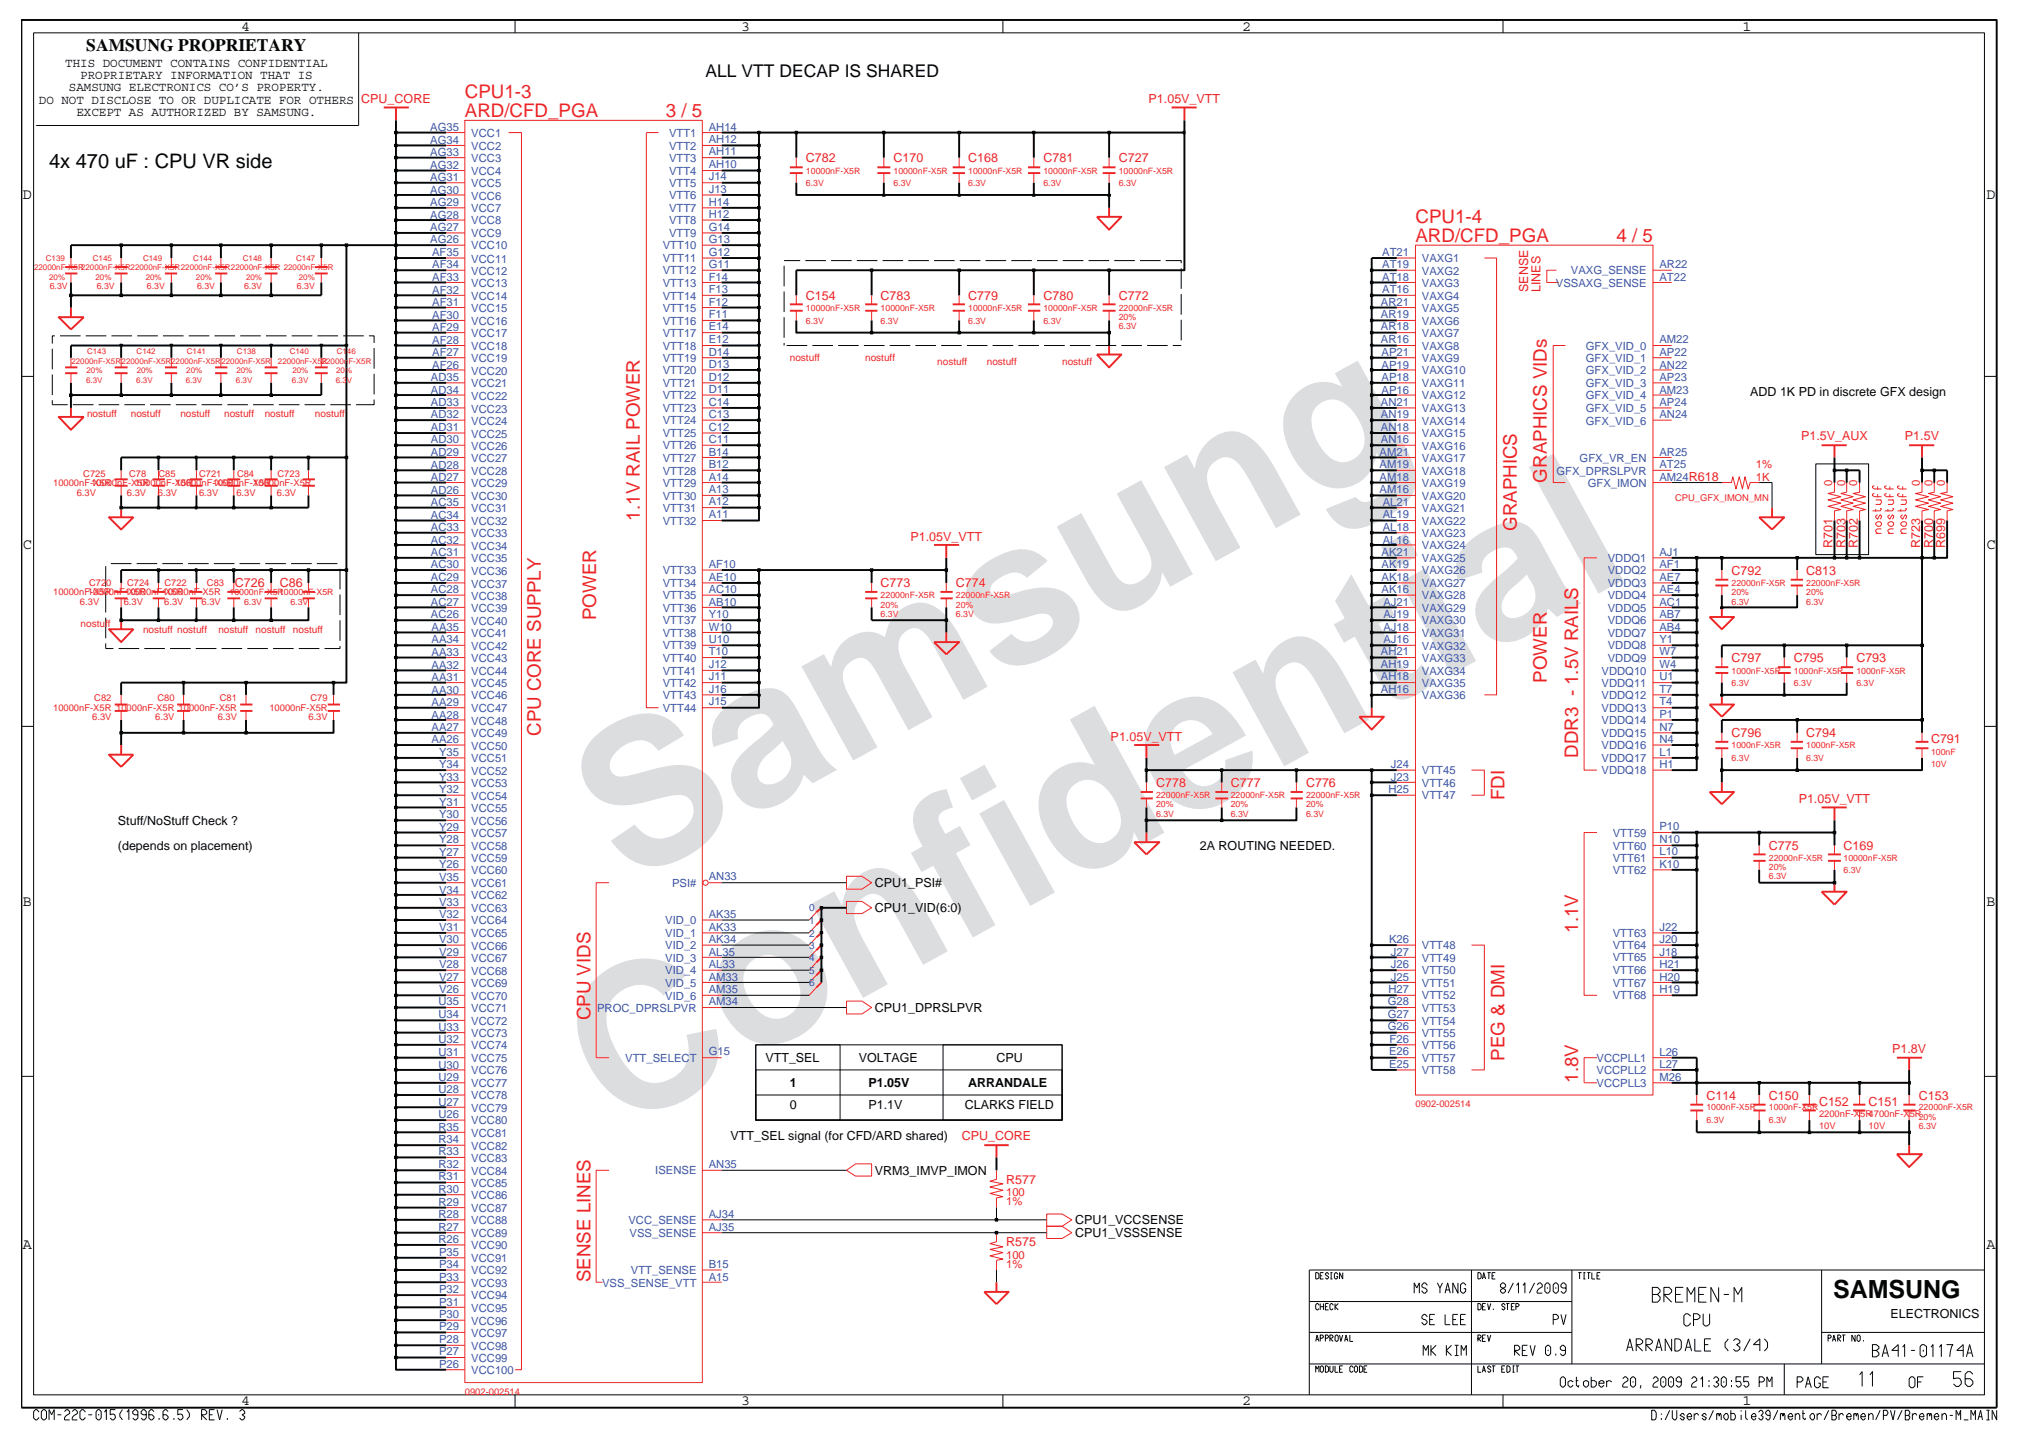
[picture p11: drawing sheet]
<svg xmlns="http://www.w3.org/2000/svg" width="267mm" height="190mm" viewBox="0 0 267 190" stroke-linecap="round" stroke-linejoin="round" font-family="sans-serif">
<defs><g id="words">
<g font-size="26.5" fill="#dcddde">
<text x="82.4" y="116.5" transform="rotate(-29 82.4 116.5)">Samsung</text>
<text x="81.1" y="149.2" transform="rotate(-29 81.1 149.2)">Confidential</text>
</g>
<text font-size="3.3" fill="#040505" x="241.1" y="170.8">SAMSUNG</text>
<text font-size="2.6" fill="#040505" x="6.5" y="22.1">4x 470 uF : CPU VR side</text>
<g font-size="2.5" fill="#ec2426">
<text x="61.1" y="15.4">ARD/CFD_PGA</text>
<text x="61.1" y="13">CPU1-3</text>
<text x="87.6" y="15.4">3 / 5</text>
<text x="186.2" y="29.4">CPU1-4</text>
<text x="186.2" y="31.8">ARD/CFD_PGA</text>
<text x="212.6" y="31.8">4 / 5</text>
<text x="203.5" y="63.5" transform="rotate(-90 203.5 63.5)">GRAPHICS VIDs</text>
<text x="84.2" y="68.5" transform="rotate(-90 84.2 68.5)">1.1V RAIL POWER</text>
<text x="199.5" y="69.9" transform="rotate(-90 199.5 69.9)">GRAPHICS</text>
<text x="78.4" y="81.6" transform="rotate(-90 78.4 81.6)">POWER</text>
<text x="203.5" y="89.8" transform="rotate(-90 203.5 89.8)">POWER</text>
<text x="71.2" y="96.9" transform="rotate(-90 71.2 96.9)">CPU CORE SUPPLY</text>
<text x="207.6" y="99.7" transform="rotate(-90 207.6 99.7)">DDR3 - 1.5V RAILS</text>
<text x="197.9" y="105.3" transform="rotate(-90 197.9 105.3)">FDI</text>
<text x="207.6" y="122.8" transform="rotate(-90 207.6 122.8)">1.1V</text>
<text x="77.7" y="134.3" transform="rotate(-90 77.7 134.3)">CPU VIDS</text>
<text x="197.9" y="139.6" transform="rotate(-90 197.9 139.6)">PEG &amp; DMI</text>
<text x="207.6" y="142.5" transform="rotate(-90 207.6 142.5)">1.8V</text>
<text x="77.7" y="168.7" transform="rotate(-90 77.7 168.7)">SENSE LINES</text>
</g>
<g font-size="2.3" fill="#040505">
<text x="11.4" y="6.7">SAMSUNG PROPRIETARY</text>
<text x="92.8" y="10.1">ALL VTT DECAP IS SHARED</text>
</g>
<g font-size="2" fill="#040505">
<text x="31.8" y="4">4</text>
<text x="97.6" y="4">3</text>
<text x="163.4" y="4">2</text>
<text x="229.2" y="4">1</text>
<text x="3" y="26.2">D</text>
<text x="261.3" y="26.2">D</text>
<text x="3" y="72.3">C</text>
<text x="261.3" y="72.3">C</text>
<text x="3" y="119.2">B</text>
<text x="261.3" y="119.2">B</text>
<text x="3" y="164.4">A</text>
<text x="261.3" y="164.4">A</text>
<text x="31.8" y="185">4</text>
<text x="97.6" y="185">3</text>
<text x="163.4" y="185">2</text>
<text x="229.2" y="185">1</text>
</g>
<g font-size="1.6" fill="#040505">
<text x="8.6" y="8.8">THIS DOCUMENT CONTAINS CONFIDENTIAL</text>
<text x="9.1" y="12">SAMSUNG ELECTRONICS CO’S PROPERTY.</text>
<text x="10.5" y="10.4">PROPRIETARY INFORMATION THAT IS</text>
<text x="5.1" y="13.7">DO NOT DISCLOSE TO OR DUPLICATE FOR OTHERS</text>
<text x="10.1" y="15.3">EXCEPT AS AUTHORIZED BY SAMSUNG.</text>
<text x="230.2" y="52.2">ADD 1K PD in discrete GFX design</text>
<text x="15.5" y="111.9">(depends on placement)</text>
<text x="15.5" y="108.6">Stuff/NoStuff Check ?</text>
<text x="157.8" y="111.9">2A ROUTING NEEDED.</text>
<text x="115.1" y="116.8">CPU1_PSI#</text>
<text x="115.1" y="120.1">CPU1_VID(6:0)</text>
<text x="115.1" y="133.2">CPU1_DPRSLPVR</text>
<text x="100.7" y="139.8">VTT_SEL</text>
<text x="103.9" y="143.1">1</text>
<text x="113" y="139.8">VOLTAGE</text>
<text x="114.2" y="143.1">P1.05V</text>
<text x="127.4" y="143.1">ARRANDALE</text>
<text x="131.1" y="139.8">CPU</text>
<text x="103.9" y="146">0</text>
<text x="114.2" y="146">P1.1V</text>
<text x="126.9" y="146">CLARKS FIELD</text>
<text x="96.1" y="150">VTT_SEL signal (for CFD/ARD shared)</text>
<text x="115.1" y="154.6">VRM3_IMVP_IMON</text>
<text x="141.4" y="161.1">CPU1_VCCSENSE</text>
<text x="141.4" y="162.8">CPU1_VSSSENSE</text>
<text x="248.7" y="173.5">ELECTRONICS</text>
</g>
<g font-size="1.6" fill="#ec2426">
<text x="47.5" y="13.6">CPU_CORE</text>
<text x="151.1" y="13.6">P1.05V_VTT</text>
<text x="106" y="21.3">C782</text>
<text x="117.5" y="21.3">C170</text>
<text x="127.4" y="21.3">C168</text>
<text x="137.3" y="21.3">C781</text>
<text x="147.2" y="21.3">C727</text>
<text x="106" y="39.5">C154</text>
<text x="115.8" y="39.5">C783</text>
<text x="127.4" y="39.5">C779</text>
<text x="137.3" y="39.5">C780</text>
<text x="147.2" y="39.5">C772</text>
<text x="201" y="38.4" transform="rotate(-90 201 38.4)">SENSE</text>
<text x="202.6" y="38.4" transform="rotate(-90 202.6 38.4)">LINES</text>
<text x="236.9" y="57.9">P1.5V_AUX</text>
<text x="250.6" y="57.9">P1.5V</text>
<text x="119.8" y="71.1">P1.05V_VTT</text>
<text x="30.9" y="77.3">C726</text>
<text x="36.8" y="77.3">C86</text>
<text x="115.8" y="77.3">C773</text>
<text x="125.7" y="77.3">C774</text>
<text x="227.8" y="75.6">C792</text>
<text x="237.6" y="75.6">C813</text>
<text x="241.1" y="72.1" transform="rotate(-90 241.1 72.1)">R701</text>
<text x="242.8" y="72.1" transform="rotate(-90 242.8 72.1)">R703</text>
<text x="244.4" y="72.1" transform="rotate(-90 244.4 72.1)">R702</text>
<text x="252.6" y="72.1" transform="rotate(-90 252.6 72.1)">R723</text>
<text x="254.3" y="72.1" transform="rotate(-90 254.3 72.1)">R700</text>
<text x="255.9" y="72.1" transform="rotate(-90 255.9 72.1)">R699</text>
<text x="227.8" y="87.1">C797</text>
<text x="236" y="87.1">C795</text>
<text x="244.2" y="87.1">C793</text>
<text x="146.1" y="97.5">P1.05V_VTT</text>
<text x="227.8" y="97">C796</text>
<text x="237.6" y="97">C794</text>
<text x="254" y="97.8">C791</text>
<text x="152.1" y="103.6">C778</text>
<text x="161.9" y="103.6">C777</text>
<text x="171.8" y="103.6">C776</text>
<text x="236.6" y="105.7">P1.05V_VTT</text>
<text x="232.7" y="111.9">C775</text>
<text x="242.5" y="111.9">C169</text>
<text x="248.9" y="138.5">P1.8V</text>
<text x="224.5" y="144.7">C114</text>
<text x="232.7" y="144.7">C150</text>
<text x="239.3" y="145.6">C152</text>
<text x="245.8" y="145.6">C151</text>
<text x="252.4" y="144.7">C153</text>
<text x="126.5" y="150">CPU_CORE</text>
<text x="132.4" y="155.8">R577</text>
<text x="132.4" y="164">R575</text>
</g>
<g font-size="1.5" fill="#3a53a4">
<text x="56.6" y="17.2">AG35</text>
<text x="62" y="18">VCC1</text>
<text x="93.2" y="17.3">AH14</text>
<text x="56.6" y="22.2">AG32</text>
<text x="56.6" y="20.5">AG33</text>
<text x="56.6" y="18.9">AG34</text>
<text x="56.6" y="23.8">AG31</text>
<text x="62" y="23">VCC4</text>
<text x="62" y="21.4">VCC3</text>
<text x="62" y="19.8">VCC2</text>
<text x="88" y="21.3">VTT3</text>
<text x="88" y="19.7">VTT2</text>
<text x="88" y="18">VTT1</text>
<text x="88" y="23">VTT4</text>
<text x="93.2" y="20.4">AH11</text>
<text x="93.2" y="18.8">AH12</text>
<text x="93.2" y="22.1">AH10</text>
<text x="93.2" y="23.7">J14</text>
<text x="56.6" y="28.8">AG28</text>
<text x="56.6" y="25.5">AG30</text>
<text x="56.6" y="27.1">AG29</text>
<text x="62" y="29.5">VCC8</text>
<text x="62" y="27.9">VCC7</text>
<text x="62" y="26.3">VCC6</text>
<text x="62" y="24.7">VCC5</text>
<text x="88" y="24.6">VTT5</text>
<text x="88" y="26.2">VTT6</text>
<text x="88" y="27.9">VTT7</text>
<text x="88" y="29.5">VTT8</text>
<text x="93.2" y="25.4">J13</text>
<text x="93.2" y="27.1">H14</text>
<text x="93.2" y="28.7">H12</text>
<text x="56.6" y="32">AG26</text>
<text x="56.6" y="30.4">AG27</text>
<text x="56.8" y="33.7">AF35</text>
<text x="56.9" y="35.3">AF34</text>
<text x="62" y="32.8">VCC10</text>
<text x="62" y="34.6">VCC11</text>
<text x="62" y="31.2">VCC9</text>
<text x="87.2" y="32.8">VTT10</text>
<text x="87.2" y="34.5">VTT11</text>
<text x="88" y="31.2">VTT9</text>
<text x="93.2" y="32">G13</text>
<text x="93.2" y="33.7">G12</text>
<text x="93.2" y="35.3">G11</text>
<text x="93.2" y="30.3">G14</text>
<text x="181.8" y="35.3">AT19</text>
<text x="181.8" y="33.7">AT21</text>
<text x="187.1" y="34.5">VAXG1</text>
<text x="218.3" y="35.3">AR22</text>
<text x="56.9" y="37">AF33</text>
<text x="56.9" y="38.6">AF32</text>
<text x="56.9" y="40.3">AF31</text>
<text x="56.9" y="41.9">AF30</text>
<text x="62" y="36.2">VCC12</text>
<text x="62" y="37.8">VCC13</text>
<text x="62" y="39.5">VCC14</text>
<text x="62" y="41.1">VCC15</text>
<text x="87.2" y="36.1">VTT12</text>
<text x="87.2" y="37.7">VTT13</text>
<text x="87.2" y="39.4">VTT14</text>
<text x="87.2" y="41">VTT15</text>
<text x="93.2" y="37">F14</text>
<text x="93.2" y="38.6">F13</text>
<text x="93.2" y="40.3">F12</text>
<text x="93.2" y="41.9">F11</text>
<text x="181.7" y="40.3">AR21</text>
<text x="181.7" y="41.9">AR19</text>
<text x="181.8" y="37">AT18</text>
<text x="181.8" y="38.6">AT16</text>
<text x="187" y="39.4">VAXG4</text>
<text x="187" y="41">VAXG5</text>
<text x="187" y="36.1">VAXG2</text>
<text x="187" y="37.7">VAXG3</text>
<text x="204.7" y="37.7">VSSAXG_SENSE</text>
<text x="206.6" y="36.1">VAXG_SENSE</text>
<text x="218.3" y="37">AT22</text>
<text x="56.9" y="43.5">AF29</text>
<text x="56.9" y="45.2">AF28</text>
<text x="56.9" y="46.9">AF27</text>
<text x="62" y="42.8">VCC16</text>
<text x="62" y="44.4">VCC17</text>
<text x="62" y="46.1">VCC18</text>
<text x="62" y="47.7">VCC19</text>
<text x="87.2" y="42.7">VTT16</text>
<text x="87.2" y="44.3">VTT17</text>
<text x="87.2" y="46">VTT18</text>
<text x="87.2" y="47.6">VTT19</text>
<text x="93.2" y="43.5">E14</text>
<text x="93.2" y="45.2">E12</text>
<text x="93.2" y="46.8">D14</text>
<text x="181.7" y="43.5">AR18</text>
<text x="181.7" y="45.2">AR16</text>
<text x="181.7" y="46.8">AP21</text>
<text x="187" y="42.7">VAXG6</text>
<text x="187" y="44.3">VAXG7</text>
<text x="187" y="46">VAXG8</text>
<text x="187" y="47.6">VAXG9</text>
<text x="208.6" y="46">GFX_VID_0</text>
<text x="208.6" y="47.7">GFX_VID_1</text>
<text x="218.3" y="45.2">AM22</text>
<text x="218.3" y="46.8">AP22</text>
<text x="56.7" y="51.8">AD34</text>
<text x="56.7" y="53.4">AD33</text>
<text x="56.7" y="50.2">AD35</text>
<text x="56.9" y="48.5">AF26</text>
<text x="62" y="51">VCC21</text>
<text x="62" y="52.6">VCC22</text>
<text x="62" y="49.3">VCC20</text>
<text x="87.2" y="49.2">VTT20</text>
<text x="87.2" y="50.9">VTT21</text>
<text x="87.2" y="52.5">VTT22</text>
<text x="93.2" y="48.5">D13</text>
<text x="93.2" y="50.1">D12</text>
<text x="93.2" y="51.8">D11</text>
<text x="93.2" y="53.4">C14</text>
<text x="181.7" y="53.4">AN21</text>
<text x="181.7" y="48.5">AP19</text>
<text x="181.7" y="50.1">AP18</text>
<text x="181.7" y="51.8">AP16</text>
<text x="187" y="49.3">VAXG10</text>
<text x="187" y="51">VAXG11</text>
<text x="187" y="52.6">VAXG12</text>
<text x="208.6" y="49.3">GFX_VID_2</text>
<text x="208.6" y="51">GFX_VID_3</text>
<text x="208.6" y="52.6">GFX_VID_4</text>
<text x="218.3" y="48.5">AN22</text>
<text x="218.3" y="50.1">AP23</text>
<text x="218.3" y="51.8">AM23</text>
<text x="218.3" y="53.4">AP24</text>
<text x="56.7" y="55.1">AD32</text>
<text x="56.7" y="56.7">AD31</text>
<text x="56.7" y="58.4">AD30</text>
<text x="62" y="54.3">VCC23</text>
<text x="62" y="55.9">VCC24</text>
<text x="62" y="57.6">VCC25</text>
<text x="62" y="59.2">VCC26</text>
<text x="87.2" y="54.2">VTT23</text>
<text x="87.2" y="55.8">VTT24</text>
<text x="87.2" y="57.5">VTT25</text>
<text x="87.2" y="59.2">VTT26</text>
<text x="93.2" y="55">C13</text>
<text x="93.2" y="56.7">C12</text>
<text x="93.2" y="58.3">C11</text>
<text x="93.2" y="60">B14</text>
<text x="181.7" y="55">AN19</text>
<text x="181.7" y="56.7">AN18</text>
<text x="181.7" y="58.3">AN16</text>
<text x="187" y="54.3">VAXG13</text>
<text x="187" y="55.9">VAXG14</text>
<text x="187" y="57.6">VAXG15</text>
<text x="187" y="59.2">VAXG16</text>
<text x="208.6" y="54.3">GFX_VID_5</text>
<text x="208.6" y="55.9">GFX_VID_6</text>
<text x="218.3" y="55">AN24</text>
<text x="56.7" y="60.1">AD29</text>
<text x="56.7" y="61.7">AD28</text>
<text x="56.7" y="63.4">AD27</text>
<text x="56.7" y="65">AD26</text>
<text x="62" y="60.8">VCC27</text>
<text x="62" y="62.5">VCC28</text>
<text x="62" y="64.1">VCC29</text>
<text x="62" y="65.8">VCC30</text>
<text x="87.2" y="64.1">VTT29</text>
<text x="87.2" y="65.7">VTT30</text>
<text x="87.2" y="60.8">VTT27</text>
<text x="87.2" y="62.5">VTT28</text>
<text x="93.2" y="64.9">A13</text>
<text x="93.2" y="61.6">B12</text>
<text x="93.2" y="63.3">A14</text>
<text x="181.5" y="64.9">AM16</text>
<text x="181.5" y="60">AM21</text>
<text x="181.5" y="61.6">AM19</text>
<text x="181.5" y="63.3">AM18</text>
<text x="187" y="65.8">VAXG20</text>
<text x="187" y="60.8">VAXG17</text>
<text x="187" y="62.5">VAXG18</text>
<text x="187" y="64.1">VAXG19</text>
<text x="204.8" y="62.5">GFX_DPRSLPVR</text>
<text x="207.8" y="60.8">GFX_VR_EN</text>
<text x="208.9" y="64.1">GFX_IMON</text>
<text x="218.3" y="61.6">AT25</text>
<text x="218.3" y="63.3">AM24R618</text>
<text x="218.3" y="60">AR25</text>
<text x="56.7" y="66.6">AC35</text>
<text x="56.7" y="68.3">AC34</text>
<text x="56.7" y="69.9">AC33</text>
<text x="56.7" y="71.6">AC32</text>
<text x="62" y="67.4">VCC31</text>
<text x="62" y="69.1">VCC32</text>
<text x="62" y="70.7">VCC33</text>
<text x="87.2" y="67.4">VTT31</text>
<text x="87.2" y="69">VTT32</text>
<text x="93.2" y="66.5">A12</text>
<text x="93.2" y="68.2">A11</text>
<text x="181.9" y="66.5">AL21</text>
<text x="181.9" y="68.2">AL19</text>
<text x="181.9" y="69.8">AL18</text>
<text x="181.9" y="71.5">AL16</text>
<text x="187" y="67.4">VAXG21</text>
<text x="187" y="69.1">VAXG22</text>
<text x="187" y="70.7">VAXG23</text>
<text x="56.7" y="73.2">AC31</text>
<text x="56.7" y="74.8">AC30</text>
<text x="56.7" y="76.5">AC29</text>
<text x="62" y="72.3">VCC34</text>
<text x="62" y="74">VCC35</text>
<text x="62" y="75.6">VCC36</text>
<text x="62" y="77.3">VCC37</text>
<text x="87.2" y="75.6">VTT33</text>
<text x="87.2" y="77.3">VTT34</text>
<text x="93.2" y="74.7">AF10</text>
<text x="93.2" y="76.4">AE10</text>
<text x="181.7" y="73.1">AK21</text>
<text x="181.7" y="74.7">AK19</text>
<text x="181.7" y="76.4">AK18</text>
<text x="187" y="72.3">VAXG24</text>
<text x="187" y="74">VAXG25</text>
<text x="187" y="75.6">VAXG26</text>
<text x="187" y="77.3">VAXG27</text>
<text x="211.5" y="74">VDDQ1</text>
<text x="211.5" y="75.6">VDDQ2</text>
<text x="211.5" y="77.3">VDDQ3</text>
<text x="218.3" y="73.1">AJ1</text>
<text x="218.3" y="74.7">AF1</text>
<text x="218.3" y="76.4">AE7</text>
<text x="56.7" y="78.1">AC28</text>
<text x="56.7" y="79.8">AC27</text>
<text x="56.7" y="81.4">AC26</text>
<text x="56.8" y="83.1">AA35</text>
<text x="62" y="78.9">VCC38</text>
<text x="62" y="80.5">VCC39</text>
<text x="62" y="82.2">VCC40</text>
<text x="62" y="83.8">VCC41</text>
<text x="87.2" y="78.9">VTT35</text>
<text x="87.2" y="80.5">VTT36</text>
<text x="87.2" y="82.2">VTT37</text>
<text x="87.2" y="83.8">VTT38</text>
<text x="93.2" y="78">AC10</text>
<text x="93.2" y="79.7">AB10</text>
<text x="93.2" y="81.3">Y10</text>
<text x="93.2" y="83">W10</text>
<text x="181.7" y="78">AK16</text>
<text x="182" y="79.7">AJ21</text>
<text x="182" y="81.3">AJ19</text>
<text x="182" y="83">AJ18</text>
<text x="187" y="78.9">VAXG28</text>
<text x="187" y="80.5">VAXG29</text>
<text x="187" y="82.2">VAXG30</text>
<text x="187" y="83.8">VAXG31</text>
<text x="211.5" y="82.2">VDDQ6</text>
<text x="211.5" y="83.8">VDDQ7</text>
<text x="211.5" y="78.9">VDDQ4</text>
<text x="211.5" y="80.5">VDDQ5</text>
<text x="218.3" y="83">AB4</text>
<text x="218.3" y="78">AE4</text>
<text x="218.3" y="79.7">AC1</text>
<text x="218.3" y="81.3">AB7</text>
<text x="56.8" y="84.7">AA34</text>
<text x="56.8" y="86.3">AA33</text>
<text x="56.8" y="88">AA32</text>
<text x="56.8" y="89.6">AA31</text>
<text x="62" y="85.5">VCC42</text>
<text x="62" y="87.1">VCC43</text>
<text x="62" y="88.8">VCC44</text>
<text x="87.2" y="85.5">VTT39</text>
<text x="87.2" y="87.1">VTT40</text>
<text x="87.2" y="88.8">VTT41</text>
<text x="93.2" y="84.6">U10</text>
<text x="93.2" y="86.2">T10</text>
<text x="93.2" y="87.9">J12</text>
<text x="93.2" y="89.5">J11</text>
<text x="181.7" y="86.3">AH21</text>
<text x="181.7" y="87.9">AH19</text>
<text x="181.7" y="89.6">AH18</text>
<text x="182" y="84.6">AJ16</text>
<text x="187" y="85.5">VAXG32</text>
<text x="187" y="87.1">VAXG33</text>
<text x="187" y="88.8">VAXG34</text>
<text x="210.7" y="88.8">VDDQ10</text>
<text x="211.5" y="85.5">VDDQ8</text>
<text x="211.5" y="87.1">VDDQ9</text>
<text x="218.3" y="84.6">Y1</text>
<text x="218.3" y="86.2">W7</text>
<text x="218.3" y="87.9">W4</text>
<text x="218.3" y="89.6">U1</text>
<text x="56.8" y="91.3">AA30</text>
<text x="56.8" y="92.9">AA29</text>
<text x="56.8" y="94.6">AA28</text>
<text x="62" y="90.4">VCC45</text>
<text x="62" y="92">VCC46</text>
<text x="62" y="93.7">VCC47</text>
<text x="62" y="95.3">VCC48</text>
<text x="87.2" y="90.4">VTT42</text>
<text x="87.2" y="92">VTT43</text>
<text x="87.2" y="93.7">VTT44</text>
<text x="93.2" y="91.2">J16</text>
<text x="93.2" y="92.8">J15</text>
<text x="181.7" y="91.2">AH16</text>
<text x="187" y="90.4">VAXG35</text>
<text x="187" y="92">VAXG36</text>
<text x="210.7" y="90.4">VDDQ11</text>
<text x="210.7" y="92">VDDQ12</text>
<text x="210.7" y="93.7">VDDQ13</text>
<text x="210.7" y="95.3">VDDQ14</text>
<text x="218.3" y="91.2">T7</text>
<text x="218.3" y="92.8">T4</text>
<text x="218.3" y="94.5">P1</text>
<text x="56.8" y="96.2">AA27</text>
<text x="56.8" y="97.8">AA26</text>
<text x="57.8" y="99.5">Y35</text>
<text x="57.8" y="101.1">Y34</text>
<text x="62" y="97">VCC49</text>
<text x="62" y="98.6">VCC50</text>
<text x="62" y="100.3">VCC51</text>
<text x="62" y="101.9">VCC52</text>
<text x="183" y="101.1">J24</text>
<text x="187" y="101.9">VTT45</text>
<text x="210.7" y="97">VDDQ15</text>
<text x="210.7" y="98.6">VDDQ16</text>
<text x="210.7" y="100.3">VDDQ17</text>
<text x="210.7" y="101.9">VDDQ18</text>
<text x="218.3" y="96.1">N7</text>
<text x="218.3" y="97.8">N4</text>
<text x="218.3" y="99.4">L1</text>
<text x="218.3" y="101.1">H1</text>
<text x="57.8" y="107.7">Y30</text>
<text x="57.8" y="102.8">Y33</text>
<text x="57.8" y="104.4">Y32</text>
<text x="57.8" y="106.1">Y31</text>
<text x="62" y="106.9">VCC55</text>
<text x="62" y="103.6">VCC53</text>
<text x="62" y="105.2">VCC54</text>
<text x="182.6" y="104.4">H25</text>
<text x="183" y="102.7">J23</text>
<text x="187" y="103.5">VTT46</text>
<text x="187" y="105.2">VTT47</text>
<text x="57.8" y="109.3">Y29</text>
<text x="57.8" y="111">Y28</text>
<text x="57.8" y="112.6">Y27</text>
<text x="62" y="108.6">VCC56</text>
<text x="62" y="110.2">VCC57</text>
<text x="62" y="111.9">VCC58</text>
<text x="62" y="113.5">VCC59</text>
<text x="212.2" y="113.4">VTT61</text>
<text x="212.2" y="110.1">VTT59</text>
<text x="212.2" y="111.8">VTT60</text>
<text x="218.3" y="109.3">P10</text>
<text x="218.3" y="111">N10</text>
<text x="218.3" y="112.6">L10</text>
<text x="57.8" y="114.3">Y26</text>
<text x="57.8" y="115.9">V35</text>
<text x="57.8" y="117.6">V34</text>
<text x="57.8" y="119.2">V33</text>
<text x="62" y="115.1">VCC60</text>
<text x="62" y="116.8">VCC61</text>
<text x="62" y="118.4">VCC62</text>
<text x="88.4" y="116.7">PSI#</text>
<text x="93.2" y="115.9">AN33</text>
<text x="212.2" y="115">VTT62</text>
<text x="218.3" y="114.3">K10</text>
<text x="57.8" y="120.8">V32</text>
<text x="57.8" y="122.5">V31</text>
<text x="57.8" y="124.1">V30</text>
<text x="57.8" y="125.8">V29</text>
<text x="62" y="120.1">VCC63</text>
<text x="62" y="121.7">VCC64</text>
<text x="62" y="123.4">VCC65</text>
<text x="62" y="125">VCC66</text>
<text x="87.5" y="121.6">VID_0</text>
<text x="87.5" y="123.3">VID_1</text>
<text x="87.5" y="124.9">VID_2</text>
<text x="93.2" y="120.8">AK35</text>
<text x="93.2" y="122.5">AK33</text>
<text x="93.2" y="124.1">AK34</text>
<text x="93.2" y="125.8">AL35</text>
<text x="182.7" y="124.1">K26</text>
<text x="183" y="125.8">J27</text>
<text x="187" y="124.9">VTT48</text>
<text x="212.2" y="123.3">VTT63</text>
<text x="212.2" y="124.9">VTT64</text>
<text x="218.3" y="122.5">J22</text>
<text x="218.3" y="124.1">J20</text>
<text x="218.3" y="125.8">J18</text>
<text x="57.8" y="130.7">V26</text>
<text x="57.8" y="127.4">V28</text>
<text x="57.8" y="129.1">V27</text>
<text x="62" y="131.6">VCC70</text>
<text x="62" y="126.6">VCC67</text>
<text x="62" y="128.3">VCC68</text>
<text x="62" y="129.9">VCC69</text>
<text x="87.5" y="131.5">VID_6</text>
<text x="87.5" y="126.5">VID_3</text>
<text x="87.5" y="128.2">VID_4</text>
<text x="87.5" y="129.9">VID_5</text>
<text x="93.2" y="127.4">AL33</text>
<text x="93.2" y="129.1">AM33</text>
<text x="93.2" y="130.7">AM35</text>
<text x="182.6" y="130.7">H27</text>
<text x="183" y="129.1">J25</text>
<text x="183" y="127.4">J26</text>
<text x="187" y="129.8">VTT51</text>
<text x="187" y="131.5">VTT52</text>
<text x="187" y="126.5">VTT49</text>
<text x="187" y="128.2">VTT50</text>
<text x="212.2" y="126.5">VTT65</text>
<text x="212.2" y="128.2">VTT66</text>
<text x="212.2" y="129.8">VTT67</text>
<text x="212.2" y="131.5">VTT68</text>
<text x="218.3" y="127.4">H21</text>
<text x="218.3" y="129.1">H20</text>
<text x="218.3" y="130.7">H19</text>
<text x="57.7" y="132.3">U35</text>
<text x="57.7" y="134">U34</text>
<text x="57.7" y="135.6">U33</text>
<text x="57.7" y="137.3">U32</text>
<text x="62" y="133.2">VCC71</text>
<text x="62" y="134.9">VCC72</text>
<text x="62" y="136.5">VCC73</text>
<text x="78.6" y="133.1">PROC_DPRSLPVR</text>
<text x="93.2" y="132.3">AM34</text>
<text x="182.6" y="132.3">G28</text>
<text x="182.6" y="134">G27</text>
<text x="182.6" y="135.6">G26</text>
<text x="182.8" y="137.3">F26</text>
<text x="187" y="133.1">VTT53</text>
<text x="187" y="134.8">VTT54</text>
<text x="187" y="136.4">VTT55</text>
<text x="57.7" y="138.9">U31</text>
<text x="57.7" y="140.6">U30</text>
<text x="57.7" y="142.2">U29</text>
<text x="57.7" y="143.8">U28</text>
<text x="62" y="138.1">VCC74</text>
<text x="62" y="139.8">VCC75</text>
<text x="62" y="141.4">VCC76</text>
<text x="62" y="143.1">VCC77</text>
<text x="82.3" y="139.7">VTT_SELECT</text>
<text x="93.2" y="138.9">G15</text>
<text x="182.7" y="138.9">E26</text>
<text x="182.7" y="140.6">E25</text>
<text x="187" y="138">VTT56</text>
<text x="187" y="139.7">VTT57</text>
<text x="187" y="141.3">VTT58</text>
<text x="210" y="139.8">VCCPLL1</text>
<text x="210" y="141.4">VCCPLL2</text>
<text x="210" y="143.1">VCCPLL3</text>
<text x="218.3" y="138.9">L26</text>
<text x="218.3" y="140.6">L27</text>
<text x="218.3" y="142.2">M26</text>
<text x="57.7" y="147.1">U26</text>
<text x="57.7" y="148.8">R35</text>
<text x="57.7" y="145.5">U27</text>
<text x="62" y="148">VCC80</text>
<text x="62" y="149.6">VCC81</text>
<text x="62" y="144.7">VCC78</text>
<text x="62" y="146.3">VCC79</text>
<text x="57.7" y="150.4">R34</text>
<text x="57.7" y="152">R33</text>
<text x="57.7" y="153.7">R32</text>
<text x="57.7" y="155.4">R31</text>
<text x="62" y="151.3">VCC82</text>
<text x="62" y="152.9">VCC83</text>
<text x="62" y="154.6">VCC84</text>
<text x="86.2" y="154.6">ISENSE</text>
<text x="93.2" y="153.7">AN35</text>
<text x="57.7" y="157">R30</text>
<text x="57.7" y="158.7">R29</text>
<text x="57.7" y="160.3">R28</text>
<text x="57.7" y="162">R27</text>
<text x="62" y="156.2">VCC85</text>
<text x="62" y="157.8">VCC86</text>
<text x="62" y="159.5">VCC87</text>
<text x="62" y="161.1">VCC88</text>
<text x="82.7" y="161.1">VCC_SENSE</text>
<text x="93.2" y="161.9">AJ35</text>
<text x="93.2" y="160.3">AJ34</text>
<text x="57.7" y="163.6">R26</text>
<text x="57.8" y="165.2">P35</text>
<text x="57.8" y="166.9">P34</text>
<text x="62" y="164.4">VCC90</text>
<text x="62" y="166.1">VCC91</text>
<text x="62" y="167.7">VCC92</text>
<text x="62" y="162.8">VCC89</text>
<text x="82.8" y="162.8">VSS_SENSE</text>
<text x="83" y="167.7">VTT_SENSE</text>
<text x="93.2" y="166.8">B15</text>
<text x="57.8" y="168.6">P33</text>
<text x="57.8" y="170.2">P32</text>
<text x="57.8" y="171.9">P31</text>
<text x="57.8" y="173.5">P30</text>
<text x="62" y="169.3">VCC93</text>
<text x="62" y="171">VCC94</text>
<text x="62" y="172.6">VCC95</text>
<text x="79.2" y="169.3">VSS_SENSE_VTT</text>
<text x="93.2" y="168.5">A15</text>
<text x="57.8" y="175.1">P29</text>
<text x="57.8" y="176.8">P28</text>
<text x="57.8" y="178.4">P27</text>
<text x="62" y="179.2">VCC99</text>
<text x="62" y="174.3">VCC96</text>
<text x="62" y="175.9">VCC97</text>
<text x="62" y="177.6">VCC98</text>
<text x="57.8" y="180">P26</text>
<text x="62" y="180.8">VCC100</text>
</g>
<g font-size="1.5" fill="#ec2426">
<text x="231" y="61.6">1%</text>
<text x="231" y="63.3">1K</text>
<text x="241" y="63.9" transform="rotate(-90 241 63.9)">0</text>
<text x="242.7" y="63.9" transform="rotate(-90 242.7 63.9)">0</text>
<text x="244.3" y="63.9" transform="rotate(-90 244.3 63.9)">0</text>
<text x="252.5" y="63.9" transform="rotate(-90 252.5 63.9)">0</text>
<text x="254.2" y="63.9" transform="rotate(-90 254.2 63.9)">0</text>
<text x="255.8" y="63.9" transform="rotate(-90 255.8 63.9)">0</text>
<text x="132.4" y="158.6">1%</text>
<text x="132.4" y="157.4">100</text>
<text x="132.4" y="165.6">100</text>
<text x="132.4" y="166.8">1%</text>
</g>
<g font-size="1.3" fill="#ec2426">
<text x="103.9" y="47.6">nostuff</text>
<text x="113.8" y="47.6">nostuff</text>
<text x="123.3" y="48">nostuff</text>
<text x="129.8" y="48">nostuff</text>
<text x="139.7" y="48">nostuff</text>
<text x="11.4" y="54.9">nostuff</text>
<text x="17.2" y="54.9">nostuff</text>
<text x="23.7" y="54.9">nostuff</text>
<text x="29.5" y="54.9">nostuff</text>
<text x="34.8" y="54.9">nostuff</text>
<text x="41.4" y="54.9">nostuff</text>
<text x="10.6" y="82.5">nostuff</text>
<text x="18.8" y="83.3">nostuff nostuff</text>
<text x="28.7" y="83.3">nostuff</text>
<text x="33.6" y="83.3">nostuff</text>
<text x="38.5" y="83.3">nostuff</text>
</g>
<g font-size="1.3" fill="#3a53a4">
<text x="106.4" y="119.9">0</text>
<text x="106.4" y="123.3">2</text>
<text x="106.4" y="124.9">3</text>
<text x="106.4" y="121.6">1</text>
<text x="106.4" y="129.8">6</text>
<text x="106.4" y="126.5">4</text>
<text x="106.4" y="128.2">5</text>
</g>
<g font-size="1.2" fill="#ec2426">
<text x="106" y="22.9">10000nF-X5R</text>
<text x="117.5" y="22.9">10000nF-X5R</text>
<text x="127.4" y="22.9">10000nF-X5R</text>
<text x="137.3" y="22.9">10000nF-X5R</text>
<text x="147.2" y="22.9">10000nF-X5R</text>
<text x="106" y="24.5">6.3V</text>
<text x="117.5" y="24.5">6.3V</text>
<text x="127.4" y="24.5">6.3V</text>
<text x="137.3" y="24.5">6.3V</text>
<text x="147.2" y="24.5">6.3V</text>
<text x="6.5" y="38">6.3V</text>
<text x="12.7" y="38">6.3V</text>
<text x="19.3" y="38">6.3V</text>
<text x="25.9" y="38">6.3V</text>
<text x="32.1" y="38">6.3V</text>
<text x="39.1" y="38">6.3V</text>
<text x="106" y="40.9">10000nF-X5R</text>
<text x="115.8" y="40.9">10000nF-X5R</text>
<text x="127.4" y="40.9">10000nF-X5R</text>
<text x="137.3" y="40.9">10000nF-X5R</text>
<text x="147.2" y="40.9">22000nF-X5R</text>
<text x="106" y="42.6">6.3V</text>
<text x="115.8" y="42.6">6.3V</text>
<text x="127.4" y="42.6">6.3V</text>
<text x="137.3" y="42.6">6.3V</text>
<text x="147.2" y="43.4">6.3V</text>
<text x="147.2" y="42.2">20%</text>
<text x="7" y="64">10000nF-X5R</text>
<text x="10.1" y="65.2">6.3V</text>
<text x="11" y="62.8">C725</text>
<text x="12" y="64">10000nF-X5R</text>
<text x="16.7" y="65.2">6.3V</text>
<text x="17" y="62.8">C78</text>
<text x="17.7" y="64">10000nF-X5R</text>
<text x="20.8" y="65.2">6.3V</text>
<text x="20.8" y="62.8">C85</text>
<text x="23.1" y="64">10000nF-X5R</text>
<text x="26.2" y="62.8">C721</text>
<text x="26.2" y="65.2">6.3V</text>
<text x="28" y="64">10000nF-X5R</text>
<text x="31.1" y="65.2">6.3V</text>
<text x="31.2" y="62.8">C84</text>
<text x="33.3" y="64">10000nF-X5R</text>
<text x="36.4" y="65.2">6.3V</text>
<text x="36.5" y="62.8">C723</text>
<text x="220.3" y="66">CPU_GFX_IMON_MN</text>
<text x="11.7" y="77.2">C720</text>
<text x="16.7" y="77.2">C724</text>
<text x="21.6" y="77.2">C722</text>
<text x="27.2" y="77.2">C83</text>
<text x="227.8" y="77.1">22000nF-X5R</text>
<text x="237.6" y="77.1">22000nF-X5R</text>
<text x="7" y="78.3">10000nF-X5R</text>
<text x="10.5" y="79.6">6.3V</text>
<text x="11.6" y="78.3">10000nF-X5R</text>
<text x="16.3" y="79.6">6.3V</text>
<text x="16.5" y="78.3">10000nF-X5R</text>
<text x="21.4" y="78.3">10000nF-X5R</text>
<text x="21.6" y="79.6">6.3V</text>
<text x="26.5" y="79.6">6.3V</text>
<text x="30.2" y="78.3">10000nF-X5R</text>
<text x="32.1" y="79.6">6.3V</text>
<text x="36.7" y="78.3">10000nF-X5R</text>
<text x="38.2" y="79.6">6.3V</text>
<text x="115.8" y="80">20%</text>
<text x="115.8" y="81.2">6.3V</text>
<text x="115.8" y="78.7">22000nF-X5R</text>
<text x="125.7" y="80">20%</text>
<text x="125.7" y="78.7">22000nF-X5R</text>
<text x="125.7" y="81.2">6.3V</text>
<text x="227.8" y="79.6">6.3V</text>
<text x="227.8" y="78.3">20%</text>
<text x="237.6" y="78.3">20%</text>
<text x="237.6" y="79.6">6.3V</text>
<text x="227.8" y="88.6">1000nF-X5R</text>
<text x="236" y="88.6">1000nF-X5R</text>
<text x="244.2" y="88.6">1000nF-X5R</text>
<text x="7" y="93.6">10000nF-X5R 10000nF-X5R 10000nF-X5R</text>
<text x="12.1" y="94.8">6.3V</text>
<text x="12.4" y="92.3">C82</text>
<text x="20.4" y="94.8">6.3V</text>
<text x="20.7" y="92.3">C80</text>
<text x="28.6" y="94.8">6.3V</text>
<text x="28.9" y="92.3">C81</text>
<text x="35.4" y="93.6">10000nF-X5R</text>
<text x="40.6" y="94.8">6.3V</text>
<text x="40.9" y="92.3">C79</text>
<text x="227.8" y="90.3">6.3V</text>
<text x="236" y="90.3">6.3V</text>
<text x="244.2" y="90.3">6.3V</text>
<text x="227.8" y="98.5">1000nF-X5R</text>
<text x="227.8" y="100.2">6.3V</text>
<text x="237.6" y="98.5">1000nF-X5R</text>
<text x="237.6" y="100.2">6.3V</text>
<text x="254" y="99.3">100nF</text>
<text x="254" y="100.9">10V</text>
<text x="152.1" y="105.1">22000nF-X5R</text>
<text x="152.1" y="106.3">20%</text>
<text x="152.1" y="107.5">6.3V</text>
<text x="161.9" y="105.1">22000nF-X5R</text>
<text x="161.9" y="106.3">20%</text>
<text x="161.9" y="107.5">6.3V</text>
<text x="171.8" y="107.5">6.3V</text>
<text x="171.8" y="106.3">20%</text>
<text x="171.8" y="105.1">22000nF-X5R</text>
<text x="232.7" y="113.3">22000nF-X5R</text>
<text x="242.5" y="113.3">10000nF-X5R</text>
<text x="232.7" y="114.6">20%</text>
<text x="232.7" y="115.7">6.3V</text>
<text x="242.5" y="114.9">6.3V</text>
<text x="186.2" y="145.7">0902-002514</text>
<text x="224.5" y="147.8">6.3V</text>
<text x="224.5" y="146.1">1000nF-X5R</text>
<text x="232.7" y="147.8">6.3V</text>
<text x="232.7" y="146.1">1000nF-X5R</text>
<text x="239.3" y="148.6">10V</text>
<text x="239.3" y="147">2200nF-X5R4700nF-X5R</text>
<text x="245.8" y="148.6">10V</text>
<text x="252.4" y="146.1">22000nF-X5R</text>
<text x="252.4" y="147.4">20%</text>
<text x="252.4" y="148.6">6.3V</text>
<text x="61.1" y="183.6">0902-002514</text>
</g>
<g font-size="1.1" fill="#ec2426">
<text x="4.5" y="35.5">22000nF-X5R22000nF-X5R22000nF-X5R22000nF-X5R22000nF-X5R 22000nF-X5R</text>
<text x="6" y="34.3">C139</text>
<text x="12.2" y="34.3">C145</text>
<text x="18.8" y="34.3">C149</text>
<text x="25.4" y="34.3">C144</text>
<text x="31.9" y="34.3">C148</text>
<text x="39" y="34.3">C147</text>
<text x="6.5" y="36.8">20%</text>
<text x="12.6" y="36.8">20%</text>
<text x="19.2" y="36.8">20%</text>
<text x="25.8" y="36.8">20%</text>
<text x="32.4" y="36.8">20%</text>
<text x="39.3" y="36.8">20%</text>
<text x="9.4" y="47.9">22000nF-X5R22000nF-X5R22000nF-X5R22000nF-X5R</text>
<text x="11.4" y="46.6">C143</text>
<text x="18" y="46.6">C142</text>
<text x="24.6" y="46.6">C141</text>
<text x="31.2" y="46.6">C138</text>
<text x="36.6" y="47.9">22000nF-X5R</text>
<text x="38.1" y="46.6">C140</text>
<text x="42.3" y="47.9">22000nF-X5R</text>
<text x="44.3" y="46.6">C146</text>
<text x="11.3" y="50.4">6.3V</text>
<text x="11.4" y="49.1">20%</text>
<text x="17.9" y="50.4">6.3V</text>
<text x="18" y="49.1">20%</text>
<text x="24.4" y="50.4">6.3V</text>
<text x="24.5" y="49.1">20%</text>
<text x="31" y="50.4">6.3V</text>
<text x="31.1" y="49.1">20%</text>
<text x="38.4" y="50.4">6.3V</text>
<text x="38.5" y="49.1">20%</text>
<text x="44.2" y="50.4">6.3V</text>
<text x="44.2" y="49.1">20%</text>
</g>
</g></defs>
<g fill="none" stroke="#ec2426" stroke-width=".25">
<path d="M50.5 14.1h3.3M52.1 14.1v1.7M154.1 14.1h3.3M155.8 14.1v1.7M8.6 36h1.6M8.6 35.1h1.6M15.1 35.1h1.7M15.1 36h1.7M21.7 35.1h1.6M21.7 36h1.6M28.3 36h1.6M28.3 35.1h1.6"/>
<path d="M34.8 35.1h1.7M34.8 36h1.7M41.4 36h1.7M41.4 35.1h1.7M103.9 22h1.7M103.9 22.8h1.7M115.4 22h1.7M115.4 22.8h1.7M125.3 22.8h1.6M125.3 22h1.6M135.2 22.8h1.6M135.2 22h1.6"/>
<path d="M144.3 28.5h3.2l-1.6 1.7zM145.1 22.8h1.6M145.1 22h1.6M145.9 27.4v1.1M7.7 54.9h3.3l-1.7 1.7zM7.7 41.7h3.3l-1.7 1.7zM8.6 49.1h1.6M8.6 48.3h1.6M9.3 40.5v1.2M9.3 53.7v1.2M15.1 48.3h1.7M15.1 49.1h1.7"/>
<path d="M21.7 48.3h1.6M21.7 49.1h1.6M28.3 49.1h1.6M28.3 48.3h1.6M34.8 48.3h1.7M34.8 49.1h1.7M41.4 49.1h1.7M41.4 48.3h1.7M103.9 40.9h1.7M103.9 40.1h1.7M113.8 40.1h1.6M113.8 40.9h1.6"/>
<path d="M125.3 40.9h1.6M125.3 40.1h1.6M135.2 40.9h1.6M135.2 40.1h1.6M144.3 46.7h3.2l-1.6 1.6zM145.1 40.9h1.6M145.1 40.1h1.6M145.9 45.5v1.2M239.6 58.6h3.3M241.3 58.6v1.6M251.1 58.6h3.3M252.8 58.6v1.6"/>
<path d="M14.3 68.1h3.2l-1.6 1.6zM15.1 63.9h1.7M15.1 78.7h1.7M15.1 63.1h1.7M15.1 77.9h1.7M15.9 66.8v1.3M20.1 63.9h1.6M20.1 78.7h1.6M20.1 63.1h1.6M20.1 77.9h1.6M25 63.1h1.6M25 78.7h1.6"/>
<path d="M25 63.9h1.6M25 77.9h1.6M29.9 63.9h1.7M29.9 77.9h1.7M29.9 63.1h1.7M29.9 78.7h1.7M34.8 63.1h1.7M34.8 77.9h1.7M34.8 63.9h1.7M34.8 78.7h1.7M39.8 63.9h1.6M39.8 77.9h1.6"/>
<path d="M39.8 63.1h1.6M39.8 78.7h1.6M113.8 78.7h1.6M113.8 77.9h1.6M122.9 71.7h3.3M123.7 78.7h1.6M123.7 77.9h1.6M124.5 71.7v1.7M225.7 76.3h1.6M225.7 77.1h1.6M226.5 79.9v1.3M231.4 68.1h3.3l-1.6 1.6z"/>
<path d="M233.1 66.8v1.3M235.6 77.1h1.6M235.6 76.3h1.6M14.3 99.3h3.2l-1.6 1.6zM14.3 82.8h3.2l-1.6 1.7zM15.1 92.7h1.7M15.1 93.6h1.7M15.9 81.6v1.2M15.9 98v1.3M23.3 93.6h1.7M23.3 92.7h1.7M31.6 92.7h1.6"/>
<path d="M31.6 93.6h1.6M43.1 93.6h1.6M43.1 92.7h1.6M122.9 84.5h3.3l-1.7 1.6zM124.5 83.2v1.3M149.2 98h3.3M150.8 98v1.7M178.8 94.3h3.3l-1.7 1.7zM180.4 93.1v1.2M224.9 92.7h3.2l-1.6 1.6zM224.9 81.2h3.2l-1.6 1.6zM225.7 97.6h1.6"/>
<path d="M225.7 88.6h1.6M225.7 98.5h1.6M225.7 87.8h1.6M226.5 91.4v1.3M233.9 88.6h1.7M233.9 87.8h1.7M235.6 98.5h1.6M235.6 97.6h1.6M242.2 87.8h1.6M242.2 88.6h1.6M252 98.5h1.7M252 97.6h1.7"/>
<path d="M108.1 119.5l-.7 .6M149.2 110.8h3.3l-1.7 1.6zM150 105.1h1.7M150 104.2h1.7M150.8 109.6v1.2M159.9 105.1h1.7M159.9 104.2h1.7M169.8 105.1h1.6M169.8 104.2h1.6M224.9 104.2h3.2l-1.6 1.6zM226.5 103v1.2M230.7 112.4h1.6"/>
<path d="M230.7 113.3h1.6M239.6 106.3h3.3M239.6 117.4h3.3l-1.6 1.6zM240.5 113.3h1.7M240.5 112.4h1.7M241.3 106.3v1.7M241.3 116.2v1.2M108.1 129.3l-.7 .7M108.1 124.4l-.7 .7M108.1 127.7l-.7 .7M108.1 121.1l-.7 .7M108.1 122.8l-.7 .6"/>
<path d="M108.1 126l-.7 .7M249.5 139.2h3.3M251.1 139.2v1.6M129.5 150.7h3.2M131.1 150.7v1.6M222.4 146.1h1.6M222.4 145.4h1.6M230.7 146.1h1.6M230.7 145.4h1.6M237.2 146.1h1.7M237.2 145.4h1.7M243.8 145.4h1.6"/>
<path d="M243.8 146.1h1.6M249.5 151.9h3.3l-1.7 1.7zM250.4 146.1h1.6M250.4 145.4h1.6M251.1 150.7v1.2M129.5 170h3.2l-1.6 1.6zM131.1 168.7v1.3"/>
</g>
<g fill="none" stroke="#ec2426" stroke-width=".13">
<path d="M58.7 19.1h2.4M58.7 17.4h2.4M61.1 15.8v.1M61.1 15.8h31.3v166.2h-31.3zM66.9 17.4h1.7v162.9h-.8M86.6 17.4h-1.6v75.7h1.6M92.4 19.1h2.5M92.4 17.4h2.5M9.3 34v1.1M9.3 36v1.2M15.9 34v1.1M15.9 36v1.2"/>
<path d="M22.5 34v1.1M22.5 36v1.2M29.1 34v1.1M29.1 36v1.2M35.7 34v1.1M35.7 36v1.2M42.3 34v1.1M42.3 36v1.2M58.7 22.4h2.4M58.7 25.7h2.4M58.7 29h2.4M58.7 32.3h2.4"/>
<path d="M58.7 35.6h2.4M58.7 38.9h2.4M58.7 20.7h2.4M58.7 24.1h2.4M58.7 27.4h2.4M58.7 30.7h2.4M58.7 34h2.4M58.7 37.2h2.4M92.4 22.4h2.5M92.4 25.7h2.5M92.4 29h2.5M92.4 32.3h2.5"/>
<path d="M92.4 35.6h2.5M92.4 38.9h2.5M92.4 20.7h2.5M92.4 24.1h2.5M92.4 27.4h2.5M92.4 30.7h2.5M92.4 34h2.5M92.4 37.2h2.5M104.8 20.7v1.3M104.8 22.8v1.3M104.8 38.9v1.2M114.7 38.9v1.2"/>
<path d="M116.3 20.7v1.3M116.3 22.8v1.3M126.2 20.7v1.3M126.2 22.8v1.3M126.2 38.9v1.2M136 20.7v1.3M136 22.8v1.3M136 38.9v1.2M145.9 20.7v1.3M145.9 22.8v1.3M145.9 38.9v1.2M183.7 34h2.5"/>
<path d="M183.7 37.2h2.5M183.7 35.6h2.5M183.7 38.9h2.5M186.2 32.3h31.2v111.8h-31.2zM186.2 32.3h.1M195.3 34h1.6v57.4h-1.6M204.7 35.6h-1.2v1.6h1.6M217.4 35.6h2.5M217.4 37.2h2.5M9.3 47.1v1.2M9.3 49.1v1.3M15.9 47.1v1.2"/>
<path d="M15.9 49.1v1.3M22.5 47.1v1.2M22.5 49.1v1.3M29.1 47.1v1.2M29.1 49.1v1.3M35.7 47.1v1.2M35.7 49.1v1.3M42.3 47.1v1.2M42.3 49.1v1.3M58.7 42.2h2.4M58.7 45.5h2.4M58.7 48.7h2.4"/>
<path d="M58.7 52h2.4M58.7 55.3h2.4M58.7 58.6h2.4M58.7 40.5h2.4M58.7 43.8h2.4M58.7 47.1h2.4M58.7 50.4h2.4M58.7 53.7h2.4M58.7 57h2.4M92.4 42.2h2.5M92.4 45.5h2.5M92.4 48.7h2.5"/>
<path d="M92.4 52h2.5M92.4 55.3h2.5M92.4 58.6h2.5M92.4 40.5h2.5M92.4 43.8h2.5M92.4 47.1h2.5M92.4 50.4h2.5M92.4 53.7h2.5M92.4 57h2.5M104.8 40.9v1.3M114.7 40.9v1.3M126.2 40.9v1.3"/>
<path d="M136 40.9v1.3M145.9 40.9v1.3M183.7 40.5h2.5M183.7 43.8h2.5M183.7 47.1h2.5M183.7 50.4h2.5M183.7 53.7h2.5M183.7 57h2.5M183.7 42.2h2.5M183.7 45.5h2.5M183.7 48.7h2.5M183.7 52h2.5"/>
<path d="M183.7 55.3h2.5M183.7 58.6h2.5M205.9 45.5h-1.6v18h1.6M217.4 45.5h2.5M217.4 48.7h2.5M217.4 52h2.5M217.4 55.3h2.5M217.4 47.1h2.5M217.4 50.4h2.5M217.4 53.7h2.5M15.9 61.9v1.2M15.9 63.9v1.3"/>
<path d="M15.9 76.7v1.2M15.9 78.7v1.2M20.8 61.9v1.2M20.8 63.9v1.3M20.8 76.7v1.2M20.8 78.7v1.2M25.8 61.9v1.2M25.8 63.9v1.3M25.8 76.7v1.2M25.8 78.7v1.2M30.8 61.9v1.2M30.8 63.9v1.3"/>
<path d="M30.8 76.7v1.2M30.8 78.7v1.2M35.7 61.9v1.2M35.7 63.9v1.3M35.7 76.7v1.2M35.7 78.7v1.2M40.6 61.9v1.2M40.6 63.9v1.3M40.6 76.7v1.2M40.6 78.7v1.2M58.7 61.9h2.4M58.7 65.2h2.4"/>
<path d="M58.7 68.5h2.4M58.7 71.7h2.4M58.7 75h2.4M58.7 78.3h2.4M58.7 60.2h2.4M58.7 63.5h2.4M58.7 66.8h2.4M58.7 70.1h2.4M58.7 73.4h2.4M58.7 76.7h2.4M58.7 79.9h2.4M92.4 61.9h2.5"/>
<path d="M92.4 65.2h2.5M92.4 68.5h2.5M92.4 76.7h2.5M92.4 79.9h2.5M92.4 60.2h2.5M92.4 63.5h2.5M92.4 66.8h2.5M92.4 75h2.5M92.4 78.3h2.5M114.7 76.7v1.2M114.7 78.7v1.2M124.5 76.7v1.2"/>
<path d="M124.5 78.7v1.2M183.7 60.2h2.5M183.7 63.5h2.5M183.7 66.8h2.5M183.7 70.1h2.5M183.7 73.4h2.5M183.7 76.7h2.5M183.7 79.9h2.5M183.7 61.9h2.5M183.7 65.2h2.5M183.7 68.5h2.5M183.7 71.7h2.5"/>
<path d="M183.7 75h2.5M183.7 78.3h2.5M210.1 73.4h-1.7v28h1.7M217.4 61.9h2.5M217.4 75h2.5M217.4 78.3h2.5M217.4 60.2h2.5M217.4 63.5h2.5M217.4 73.4h2.5M217.4 76.7h2.5M217.4 79.9h2.5M226.5 75v1.3"/>
<path d="M226.5 77.1v1.2M231.4 63.5h-1.2l-.2 .9-.4-1.7-.4 1.7-.4-1.7-.4 1.7-.5-1.7-.1 .8h-1.3v.1M236.4 75v1.3M236.4 77.1v1.2M241.3 63.6v-.1v1.3l-.8 .1 1.7 .5-1.7 .4 1.7 .4-1.7 .4 1.7 .5-.9 .1v1.3M242.9 63.6v-.1v1.3l-.7 .1 1.6 .5-1.6 .4 1.6 .4-1.6 .4 1.6 .5-.9 .1v1.3M244.6 63.6v-.1v1.3l-.8 .1 1.6 .5-1.6 .4 1.6 .4-1.6 .4 1.6 .5-.8 .1v1.3M252.8 63.6v-.1v1.3l-.8 .1 1.7 .5-1.7 .4 1.7 .4-1.7 .4 1.7 .5-.9 .1v1.3M254.4 63.6v-.1v1.3l-.7 .1 1.6 .5-1.6 .4 1.6 .4-1.6 .4 1.6 .5-.9 .1v1.3M256.1 63.6v-.1v1.3l-.8 .1 1.6 .5-1.6 .4 1.6 .4-1.6 .4 1.6 .5-.8 .1v1.3M15.9 91.4v1.3M15.9 93.6v1.1"/>
<path d="M24.1 91.4v1.3M24.1 93.6v1.1M32.4 91.4v1.3M32.4 93.6v1.1M43.9 91.4v1.3M43.9 93.6v1.1M58.7 81.6h2.4M58.7 84.9h2.4M58.7 88.2h2.4M58.7 91.4h2.4M58.7 94.7h2.4M58.7 98h2.4"/>
<path d="M58.7 83.2h2.4M58.7 86.5h2.4M58.7 89.8h2.4M58.7 93.1h2.4M58.7 96.4h2.4M58.7 99.7h2.4M92.4 83.2h2.5M92.4 86.5h2.5M92.4 89.8h2.5M92.4 91.4h2.5M92.4 81.6h2.5M92.4 84.9h2.5"/>
<path d="M92.4 88.2h2.5M92.4 93.1h2.5M183.7 83.2h2.5M183.7 86.5h2.5M183.7 89.8h2.5M183.7 81.6h2.5M183.7 84.9h2.5M183.7 88.2h2.5M183.7 91.4h2.5M217.4 81.6h2.5M217.4 84.9h2.5M217.4 88.2h2.5"/>
<path d="M217.4 91.4h2.5M217.4 94.7h2.5M217.4 98h2.5M217.4 83.2h2.5M217.4 86.5h2.5M217.4 89.8h2.5M217.4 93.1h2.5M217.4 96.4h2.5M217.4 99.7h2.5M226.5 86.5v1.3M226.5 88.6v1.2M226.5 96.4v1.2"/>
<path d="M226.5 98.5v1.2M234.7 86.5v1.3M234.7 88.6v1.2M236.4 96.4v1.2M236.4 98.5v1.2M242.9 86.5v1.3M242.9 88.6v1.2M252.8 96.4v1.2M252.8 98.5v1.2M58.7 101.4h2.4M58.7 104.7h2.4M58.7 108h2.4"/>
<path d="M58.7 111.3h2.4M58.7 114.5h2.4M58.7 117.8h2.4M58.7 116.2h2.4M58.7 103h2.4M58.7 106.3h2.4M58.7 109.6h2.4M58.7 112.9h2.4M58.7 119.5h2.4M80.1 116.2h-1.7v23h1.7M93.2 116.2h1.7M111.4 115.3h2l1.3 .9-1.3 .8h-2z"/>
<path d="M111.4 118.6h2l1.3 .9-1.3 .7h-2zM150.8 103v1.2M150.8 105.1v1.2M160.7 103v1.2M160.7 105.1v1.2M170.5 103v1.2M170.5 105.1v1.2M183.7 101.4h2.5M183.7 104.7h2.5M183.7 103h2.5M193.6 101.4h1.7v3.3h-1.7M210.1 109.6h-1.7v21.4h1.7"/>
<path d="M217.4 101.4h2.5M217.4 111.3h2.5M217.4 114.5h2.5M217.4 109.6h2.5M217.4 112.9h2.5M231.4 111.3v1.1M231.4 113.3v1.2M241.3 111.3v1.1M241.3 113.3v1.2M58.7 121.1h2.4M58.7 124.4h2.4M58.7 127.7h2.4"/>
<path d="M58.7 131h2.4M58.7 134.3h2.4M58.7 137.5h2.4M58.7 122.8h2.4M58.7 126h2.4M58.7 129.3h2.4M58.7 132.6h2.4M58.7 139.2h2.4M58.7 135.9h2.4M92.4 122.8h2.5M92.4 126h2.5M92.4 129.3h2.5"/>
<path d="M92.4 132.6h2.5M92.4 121.1h2.5M92.4 124.4h2.5M92.4 127.7h2.5M92.4 131h2.5M92.4 139.2h2.5M107.4 130l-1 1M107.4 123.4l-1 1M107.4 125.1l-1 .9M107.4 126.7l-1 1M107.4 128.4l-1 .9M107.4 120.1l-1 1"/>
<path d="M107.4 121.8l-1 1M111.4 131.7h2l1.3 .9-1.3 .8h-2zM183.7 126h2.5M183.7 129.3h2.5M183.7 132.6h2.5M183.7 139.2h2.5M183.7 135.9h2.5M183.7 124.4h2.5M183.7 127.7h2.5M183.7 131h2.5M183.7 134.3h2.5M183.7 137.5h2.5"/>
<path d="M193.6 124.4h1.7v16.4h-1.7M210.1 139.2h-1.7v3.3h1.7M217.4 122.8h2.5M217.4 126h2.5M217.4 129.3h2.5M217.4 124.4h2.5M217.4 127.7h2.5M217.4 131h2.5M217.4 139.2h2.5M58.7 154h2.4M58.7 140.8h2.4M58.7 144.1h2.4"/>
<path d="M58.7 147.4h2.4M58.7 150.7h2.4M58.7 157.2h2.4M58.7 142.5h2.4M58.7 145.7h2.4M58.7 149h2.4M58.7 152.3h2.4M58.7 155.6h2.4M58.7 158.9h2.4M80.1 154h-1.7v14.7h.9M92.4 154h2.5M111.4 154l1.1-.8h2.2v1.6h-2.2z"/>
<path d="M131.1 154v1.2l-.9 .3 1.7 .3-1.7 .4 1.7 .4-1.7 .5 1.7 .4-.8 .2v1.2M137.7 159.8h2l1.3 .7-1.3 .9h-2zM183.7 140.8h2.5M217.4 140.8h2.5M217.4 142.5h2.5M223.2 144.1v1.3M223.2 146.1v1.3M231.4 144.1v1.3M231.4 146.1v1.3M238 144.1v1.3M238 146.1v1.3M244.6 144.1v1.3"/>
<path d="M244.6 146.1v1.3M251.1 144.1v1.3M251.1 146.1v1.3M58.7 167.1h2.4M58.7 160.5h2.4M58.7 163.8h2.4M58.7 170.4h2.4M58.7 173.7h2.4M58.7 177h2.4M58.7 168.7h2.4M58.7 162.2h2.4M58.7 165.5h2.4"/>
<path d="M58.7 172h2.4M58.7 175.3h2.4M58.7 178.7h2.4M92.4 160.5h2.5M92.4 167.1h2.5M92.4 168.7h2.5M92.4 162.2h2.5M131.1 162.2v1.2l-.9 .3 1.7 .4-1.7 .3 1.7 .5-1.7 .4 1.7 .4-.8 .2v1.2M137.7 161.4h2l1.3 .8-1.3 .8h-2zM58.7 180.3h2.4"/>
<circle cx="92.8" cy="116.2" r=".34"/>
</g>
<path d="M52.1 178.7v1.6h6.6" fill="none" stroke="#040505" stroke-width=".25"/>
<path d="M51.9 178.5h.4v.3h-.4z" fill="#040505"/>
<path d="M51.9 178.5h.4v.3h-.4z" fill="none" stroke="#040505" stroke-width=".13"/>
<path d="M52.1 177v1.7h6.6" fill="none" stroke="#040505" stroke-width=".25"/>
<path d="M51.9 176.9h.4v.3h-.4z" fill="#040505"/>
<path d="M51.9 176.9h.4v.3h-.4z" fill="none" stroke="#040505" stroke-width=".13"/>
<path d="M52.1 175.3v1.7h6.6" fill="none" stroke="#040505" stroke-width=".25"/>
<path d="M51.9 175.2h.4v.3h-.4z" fill="#040505"/>
<path d="M51.9 175.2h.4v.3h-.4z" fill="none" stroke="#040505" stroke-width=".13"/>
<path d="M52.1 173.7v1.6h6.6" fill="none" stroke="#040505" stroke-width=".25"/>
<path d="M51.9 173.6h.4v.3h-.4z" fill="#040505"/>
<path d="M51.9 173.6h.4v.3h-.4z" fill="none" stroke="#040505" stroke-width=".13"/>
<path d="M52.1 172v1.7h6.6" fill="none" stroke="#040505" stroke-width=".25"/>
<path d="M51.9 171.9h.4v.3h-.4z" fill="#040505"/>
<path d="M51.9 171.9h.4v.3h-.4z" fill="none" stroke="#040505" stroke-width=".13"/>
<path d="M52.1 170.4v1.6h6.6" fill="none" stroke="#040505" stroke-width=".25"/>
<path d="M51.9 170.3h.4v.3h-.4z" fill="#040505"/>
<path d="M51.9 170.3h.4v.3h-.4z" fill="none" stroke="#040505" stroke-width=".13"/>
<path d="M52.1 168.7v1.7h6.6" fill="none" stroke="#040505" stroke-width=".25"/>
<path d="M51.9 168.6h.4v.3h-.4z" fill="#040505"/>
<path d="M51.9 168.6h.4v.3h-.4zM131.1 167.1v1.6" fill="none" stroke="#040505" stroke-width=".13"/>
<path d="M52.1 167.1v1.6h6.6" fill="none" stroke="#040505" stroke-width=".25"/>
<path d="M51.9 167h.4v.3h-.4z" fill="#040505"/>
<path d="M51.9 167h.4v.3h-.4z" fill="none" stroke="#040505" stroke-width=".13"/>
<path d="M52.1 165.5v1.6h6.6" fill="none" stroke="#040505" stroke-width=".25"/>
<path d="M51.9 165.4h.4v.3h-.4z" fill="#040505"/>
<path d="M51.9 165.4h.4v.3h-.4z" fill="none" stroke="#040505" stroke-width=".13"/>
<path d="M52.1 163.8v1.7h6.6" fill="none" stroke="#040505" stroke-width=".25"/>
<path d="M51.9 163.7h.4v.3h-.4z" fill="#040505"/>
<path d="M51.9 163.7h.4v.3h-.4z" fill="none" stroke="#040505" stroke-width=".13"/>
<path d="M52.1 162.2v1.6h6.6" fill="none" stroke="#040505" stroke-width=".25"/>
<path d="M51.9 162.1h.4v.3h-.4z" fill="#040505"/>
<path d="M51.9 162.1h.4v.3h-.4zM94.9 162.2h36.2" fill="none" stroke="#040505" stroke-width=".13"/>
<path d="M52.1 160.5v1.7h6.6" fill="none" stroke="#040505" stroke-width=".25"/>
<path d="M130.9 162.1h.4v.3h-.4z" fill="#040505"/>
<path d="M130.9 162.1h.4v.3h-.4zM131.1 162.2h6.6" fill="none" stroke="#040505" stroke-width=".13"/>
<path d="M51.9 160.4h.4v.3h-.4z" fill="#040505"/>
<path d="M51.9 160.4h.4v.3h-.4zM94.9 160.5h36.2" fill="none" stroke="#040505" stroke-width=".13"/>
<path d="M52.1 158.9v1.6h6.6" fill="none" stroke="#040505" stroke-width=".25"/>
<path d="M130.9 160.4h.4v.3h-.4z" fill="#040505"/>
<path d="M131.1 158.9v1.6h6.6M130.9 160.4h.4v.3h-.4z" fill="none" stroke="#040505" stroke-width=".13"/>
<path d="M51.9 158.8h.4v.3h-.4z" fill="#040505"/>
<path d="M51.9 158.8h.4v.3h-.4z" fill="none" stroke="#040505" stroke-width=".13"/>
<path d="M52.1 157.2v1.7h6.6" fill="none" stroke="#040505" stroke-width=".25"/>
<path d="M51.9 157.1h.4v.3h-.4z" fill="#040505"/>
<path d="M51.9 157.1h.4v.3h-.4z" fill="none" stroke="#040505" stroke-width=".13"/>
<path d="M52.1 155.6v1.6h6.6" fill="none" stroke="#040505" stroke-width=".25"/>
<path d="M51.9 155.5h.4v.3h-.4z" fill="#040505"/>
<path d="M51.9 155.5h.4v.3h-.4z" fill="none" stroke="#040505" stroke-width=".13"/>
<path d="M52.1 154v1.6h6.6" fill="none" stroke="#040505" stroke-width=".25"/>
<path d="M51.9 153.8h.4v.4h-.4z" fill="#040505"/>
<path d="M51.9 153.8h.4v.4h-.4zM94.9 154h16.5" fill="none" stroke="#040505" stroke-width=".13"/>
<path d="M52.1 152.3v1.7h6.6M131.1 152.3v1.7" fill="none" stroke="#040505" stroke-width=".25"/>
<path d="M51.9 152.2h.4v.3h-.4z" fill="#040505"/>
<path d="M51.9 152.2h.4v.3h-.4z" fill="none" stroke="#040505" stroke-width=".13"/>
<path d="M52.1 150.7v1.6h6.6" fill="none" stroke="#040505" stroke-width=".25"/>
<path d="M51.9 150.5h.4v.4h-.4z" fill="#040505"/>
<path d="M51.9 150.5h.4v.4h-.4z" fill="none" stroke="#040505" stroke-width=".13"/>
<path d="M52.1 149v1.7h6.6M251.1 149v1.7" fill="none" stroke="#040505" stroke-width=".25"/>
<path d="M51.9 148.8h.4v.4h-.4z" fill="#040505"/>
<path d="M51.9 148.8h.4v.4h-.4z" fill="none" stroke="#040505" stroke-width=".13"/>
<path d="M52.1 147.4v1.6h6.6M223.2 147.4v1.6h8.2" fill="none" stroke="#040505" stroke-width=".25"/>
<path d="M231.2 148.8h.4v.4h-.4z" fill="#040505"/>
<path d="M231.2 148.8h.4v.4h-.4z" fill="none" stroke="#040505" stroke-width=".13"/>
<path d="M231.4 147.4v1.6h6.6" fill="none" stroke="#040505" stroke-width=".25"/>
<path d="M237.8 148.8h.4v.4h-.4z" fill="#040505"/>
<path d="M237.8 148.8h.4v.4h-.4z" fill="none" stroke="#040505" stroke-width=".13"/>
<path d="M238 147.4v1.6h6.6" fill="none" stroke="#040505" stroke-width=".25"/>
<path d="M244.5 148.8h.3v.4h-.3z" fill="#040505"/>
<path d="M244.5 148.8h.3v.4h-.3z" fill="none" stroke="#040505" stroke-width=".13"/>
<path d="M244.6 147.4v1.6h6.5" fill="none" stroke="#040505" stroke-width=".25"/>
<path d="M251.1 148.8h.2v.4h-.2z" fill="#040505"/>
<path d="M251.1 148.8h.2v.4h-.2z" fill="none" stroke="#040505" stroke-width=".13"/>
<path d="M251.1 147.4v1.6" fill="none" stroke="#040505" stroke-width=".25"/>
<path d="M51.9 147.2h.4v.4h-.4z" fill="#040505"/>
<path d="M51.9 147.2h.4v.4h-.4z" fill="none" stroke="#040505" stroke-width=".13"/>
<path d="M52.1 145.7v1.7h6.6" fill="none" stroke="#040505" stroke-width=".25"/>
<path d="M51.9 145.6h.4v.3h-.4z" fill="#040505"/>
<path d="M51.9 145.6h.4v.3h-.4z" fill="none" stroke="#040505" stroke-width=".13"/>
<path d="M52.1 144.1v1.6h6.6" fill="none" stroke="#040505" stroke-width=".25"/>
<path d="M51.9 143.9h.4v.4h-.4z" fill="#040505"/>
<path d="M51.9 143.9h.4v.4h-.4z" fill="none" stroke="#040505" stroke-width=".13"/>
<path d="M52.1 142.5v1.6h6.6M223.2 142.5v1.6M231.4 142.5v1.6M238 142.5v1.6M244.6 142.5v1.6M251.1 142.5v1.6" fill="none" stroke="#040505" stroke-width=".25"/>
<path d="M51.9 142.3h.4v.4h-.4z" fill="#040505"/>
<path d="M51.9 142.3h.4v.4h-.4z" fill="none" stroke="#040505" stroke-width=".13"/>
<path d="M52.1 140.8v1.7h6.6M219.9 142.5h3.3" fill="none" stroke="#040505" stroke-width=".25"/>
<path d="M223 142.3h.4v.4h-.4z" fill="#040505"/>
<path d="M223 142.3h.4v.4h-.4z" fill="none" stroke="#040505" stroke-width=".13"/>
<path d="M223.2 140.8v1.7h8.2" fill="none" stroke="#040505" stroke-width=".25"/>
<path d="M231.2 142.3h.4v.4h-.4z" fill="#040505"/>
<path d="M231.2 142.3h.4v.4h-.4z" fill="none" stroke="#040505" stroke-width=".13"/>
<path d="M231.4 142.5h6.6" fill="none" stroke="#040505" stroke-width=".25"/>
<path d="M237.8 142.3h.4v.4h-.4z" fill="#040505"/>
<path d="M237.8 142.3h.4v.4h-.4z" fill="none" stroke="#040505" stroke-width=".13"/>
<path d="M238 142.5h6.6" fill="none" stroke="#040505" stroke-width=".25"/>
<path d="M244.5 142.3h.3v.4h-.3z" fill="#040505"/>
<path d="M244.5 142.3h.3v.4h-.3z" fill="none" stroke="#040505" stroke-width=".13"/>
<path d="M244.6 142.5h6.5" fill="none" stroke="#040505" stroke-width=".25"/>
<path d="M251.1 142.3h.2v.4h-.2z" fill="#040505"/>
<path d="M251.1 142.3h.2v.4h-.2z" fill="none" stroke="#040505" stroke-width=".13"/>
<path d="M251.1 140.8v1.7" fill="none" stroke="#040505" stroke-width=".25"/>
<path d="M51.9 140.6h.4v.4h-.4z" fill="#040505"/>
<path d="M51.9 140.6h.4v.4h-.4z" fill="none" stroke="#040505" stroke-width=".13"/>
<path d="M52.1 139.2v1.6h6.6M180.4 139.2v1.6h3.3M219.9 140.8h3.3" fill="none" stroke="#040505" stroke-width=".25"/>
<path d="M223 140.6h.4v.4h-.4z" fill="#040505"/>
<path d="M223 140.6h.4v.4h-.4z" fill="none" stroke="#040505" stroke-width=".13"/>
<path d="M223.2 139.2v1.6" fill="none" stroke="#040505" stroke-width=".25"/>
<path d="M51.9 139h.4v.4h-.4z" fill="#040505"/>
<path d="M51.9 139h.4v.4h-.4z" fill="none" stroke="#040505" stroke-width=".13"/>
<path d="M52.1 137.5v1.7h6.6" fill="none" stroke="#040505" stroke-width=".25"/>
<path d="M180.3 139h.3v.4h-.3z" fill="#040505"/>
<path d="M180.3 139h.3v.4h-.3z" fill="none" stroke="#040505" stroke-width=".13"/>
<path d="M180.4 137.5v1.7h3.3M219.9 139.2h3.3" fill="none" stroke="#040505" stroke-width=".25"/>
<path d="M51.9 137.3h.4v.4h-.4z" fill="#040505"/>
<path d="M51.9 137.3h.4v.4h-.4z" fill="none" stroke="#040505" stroke-width=".13"/>
<path d="M52.1 135.9v1.6h6.6" fill="none" stroke="#040505" stroke-width=".25"/>
<path d="M180.3 137.3h.3v.4h-.3z" fill="#040505"/>
<path d="M180.3 137.3h.3v.4h-.3z" fill="none" stroke="#040505" stroke-width=".13"/>
<path d="M180.4 135.9v1.6h3.3" fill="none" stroke="#040505" stroke-width=".25"/>
<path d="M51.9 135.7h.4v.4h-.4z" fill="#040505"/>
<path d="M51.9 135.7h.4v.4h-.4z" fill="none" stroke="#040505" stroke-width=".13"/>
<path d="M52.1 134.3v1.6h6.6" fill="none" stroke="#040505" stroke-width=".25"/>
<path d="M180.3 135.7h.3v.4h-.3z" fill="#040505"/>
<path d="M180.3 135.7h.3v.4h-.3z" fill="none" stroke="#040505" stroke-width=".13"/>
<path d="M180.4 134.3v1.6h3.3" fill="none" stroke="#040505" stroke-width=".25"/>
<path d="M51.9 134.1h.4v.3h-.4z" fill="#040505"/>
<path d="M51.9 134.1h.4v.3h-.4z" fill="none" stroke="#040505" stroke-width=".13"/>
<path d="M52.1 132.6v1.7h6.6" fill="none" stroke="#040505" stroke-width=".25"/>
<path d="M180.3 134.1h.3v.3h-.3z" fill="#040505"/>
<path d="M180.3 134.1h.3v.3h-.3z" fill="none" stroke="#040505" stroke-width=".13"/>
<path d="M180.4 132.6v1.7h3.3" fill="none" stroke="#040505" stroke-width=".25"/>
<path d="M51.9 132.4h.4v.4h-.4z" fill="#040505"/>
<path d="M51.9 132.4h.4v.4h-.4zM94.9 132.6h16.5" fill="none" stroke="#040505" stroke-width=".13"/>
<path d="M52.1 131v1.6h6.6" fill="none" stroke="#040505" stroke-width=".25"/>
<path d="M180.3 132.4h.3v.4h-.3z" fill="#040505"/>
<path d="M180.3 132.4h.3v.4h-.3z" fill="none" stroke="#040505" stroke-width=".13"/>
<path d="M180.4 131v1.6h3.3" fill="none" stroke="#040505" stroke-width=".25"/>
<path d="M51.9 130.8h.4v.4h-.4z" fill="#040505"/>
<path d="M51.9 130.8h.4v.4h-.4zM94.9 131h11.5" fill="none" stroke="#040505" stroke-width=".13"/>
<path d="M52.1 129.3v1.7h6.6" fill="none" stroke="#040505" stroke-width=".25"/>
<path d="M180.3 130.8h.3v.4h-.3z" fill="#040505"/>
<path d="M180.3 130.8h.3v.4h-.3z" fill="none" stroke="#040505" stroke-width=".13"/>
<path d="M180.4 129.3v1.7h3.3M223.2 129.3v1.7h-3.3" fill="none" stroke="#040505" stroke-width=".25"/>
<path d="M51.9 129.1h.4v.4h-.4z" fill="#040505"/>
<path d="M51.9 129.1h.4v.4h-.4zM94.9 129.3h11.5" fill="none" stroke="#040505" stroke-width=".13"/>
<path d="M52.1 127.7v1.6h6.6M108.1 127.7v1.6" fill="none" stroke="#040505" stroke-width=".25"/>
<path d="M180.3 129.1h.3v.4h-.3z" fill="#040505"/>
<path d="M180.3 129.1h.3v.4h-.3z" fill="none" stroke="#040505" stroke-width=".13"/>
<path d="M180.4 127.7v1.6h3.3M219.9 129.3h3.3" fill="none" stroke="#040505" stroke-width=".25"/>
<path d="M223 129.1h.4v.4h-.4z" fill="#040505"/>
<path d="M223 129.1h.4v.4h-.4z" fill="none" stroke="#040505" stroke-width=".13"/>
<path d="M223.2 127.7v1.6" fill="none" stroke="#040505" stroke-width=".25"/>
<path d="M51.9 127.5h.4v.4h-.4z" fill="#040505"/>
<path d="M51.9 127.5h.4v.4h-.4zM94.9 127.7h11.5" fill="none" stroke="#040505" stroke-width=".13"/>
<path d="M52.1 126v1.7h6.6" fill="none" stroke="#040505" stroke-width=".25"/>
<path d="M107.9 127.5h.3v.4h-.3z" fill="#040505"/>
<path d="M107.9 127.5h.3v.4h-.3z" fill="none" stroke="#040505" stroke-width=".13"/>
<path d="M108.1 126v1.7" fill="none" stroke="#040505" stroke-width=".25"/>
<path d="M180.3 127.5h.3v.4h-.3z" fill="#040505"/>
<path d="M180.3 127.5h.3v.4h-.3z" fill="none" stroke="#040505" stroke-width=".13"/>
<path d="M180.4 126v1.7h3.3M219.9 127.7h3.3" fill="none" stroke="#040505" stroke-width=".25"/>
<path d="M223 127.5h.4v.4h-.4z" fill="#040505"/>
<path d="M223 127.5h.4v.4h-.4z" fill="none" stroke="#040505" stroke-width=".13"/>
<path d="M223.2 126v1.7" fill="none" stroke="#040505" stroke-width=".25"/>
<path d="M51.9 125.8h.4v.4h-.4z" fill="#040505"/>
<path d="M51.9 125.8h.4v.4h-.4zM94.9 126h11.5" fill="none" stroke="#040505" stroke-width=".13"/>
<path d="M52.1 124.4v1.6h6.6" fill="none" stroke="#040505" stroke-width=".25"/>
<path d="M107.9 125.8h.3v.4h-.3z" fill="#040505"/>
<path d="M107.9 125.8h.3v.4h-.3z" fill="none" stroke="#040505" stroke-width=".13"/>
<path d="M108.1 124.4v1.6" fill="none" stroke="#040505" stroke-width=".25"/>
<path d="M180.3 125.8h.3v.4h-.3z" fill="#040505"/>
<path d="M180.3 125.8h.3v.4h-.3z" fill="none" stroke="#040505" stroke-width=".13"/>
<path d="M180.4 124.4v1.6h3.3M219.9 126h3.3" fill="none" stroke="#040505" stroke-width=".25"/>
<path d="M223 125.8h.4v.4h-.4z" fill="#040505"/>
<path d="M223 125.8h.4v.4h-.4z" fill="none" stroke="#040505" stroke-width=".13"/>
<path d="M223.2 124.4v1.6" fill="none" stroke="#040505" stroke-width=".25"/>
<path d="M51.9 124.2h.4v.3h-.4z" fill="#040505"/>
<path d="M51.9 124.2h.4v.3h-.4zM94.9 124.4h11.5" fill="none" stroke="#040505" stroke-width=".13"/>
<path d="M52.1 122.8v1.6h6.6" fill="none" stroke="#040505" stroke-width=".25"/>
<path d="M107.9 124.2h.3v.3h-.3z" fill="#040505"/>
<path d="M107.9 124.2h.3v.3h-.3z" fill="none" stroke="#040505" stroke-width=".13"/>
<path d="M108.1 122.8v1.6" fill="none" stroke="#040505" stroke-width=".25"/>
<path d="M180.3 124.2h.3v.3h-.3z" fill="#040505"/>
<path d="M180.3 124.2h.3v.3h-.3z" fill="none" stroke="#040505" stroke-width=".13"/>
<path d="M180.4 104.7v19.7h3.3M219.9 124.4h3.3" fill="none" stroke="#040505" stroke-width=".25"/>
<path d="M223 124.2h.4v.3h-.4z" fill="#040505"/>
<path d="M223 124.2h.4v.3h-.4z" fill="none" stroke="#040505" stroke-width=".13"/>
<path d="M223.2 122.8v1.6" fill="none" stroke="#040505" stroke-width=".25"/>
<path d="M51.9 122.6h.4v.3h-.4z" fill="#040505"/>
<path d="M51.9 122.6h.4v.3h-.4zM94.9 122.8h11.5" fill="none" stroke="#040505" stroke-width=".13"/>
<path d="M52.1 121.1v1.7h6.6" fill="none" stroke="#040505" stroke-width=".25"/>
<path d="M107.9 122.6h.3v.3h-.3z" fill="#040505"/>
<path d="M107.9 122.6h.3v.3h-.3z" fill="none" stroke="#040505" stroke-width=".13"/>
<path d="M108.1 121.1v1.7M219.9 122.8h3.3" fill="none" stroke="#040505" stroke-width=".25"/>
<path d="M223 122.6h.4v.3h-.4z" fill="#040505"/>
<path d="M223 122.6h.4v.3h-.4z" fill="none" stroke="#040505" stroke-width=".13"/>
<path d="M223.2 114.5v8.3" fill="none" stroke="#040505" stroke-width=".25"/>
<path d="M51.9 120.9h.4v.3h-.4z" fill="#040505"/>
<path d="M51.9 120.9h.4v.3h-.4zM94.9 121.1h11.5" fill="none" stroke="#040505" stroke-width=".13"/>
<path d="M52.1 119.5v1.6h6.6" fill="none" stroke="#040505" stroke-width=".25"/>
<path d="M107.9 120.9h.3v.3h-.3z" fill="#040505"/>
<path d="M107.9 120.9h.3v.3h-.3z" fill="none" stroke="#040505" stroke-width=".13"/>
<path d="M108.1 119.5v1.6" fill="none" stroke="#040505" stroke-width=".25"/>
<path d="M51.9 119.3h.4v.3h-.4z" fill="#040505"/>
<path d="M51.9 119.3h.4v.3h-.4z" fill="none" stroke="#040505" stroke-width=".13"/>
<path d="M52.1 117.8v1.7h6.6" fill="none" stroke="#040505" stroke-width=".25"/>
<path d="M107.9 119.3h.3v.3h-.3z" fill="#040505"/>
<path d="M107.9 119.3h.3v.3h-.3z" fill="none" stroke="#040505" stroke-width=".13"/>
<path d="M108.1 119.5h3.3" fill="none" stroke="#040505" stroke-width=".25"/>
<path d="M51.9 117.6h.4v.3h-.4z" fill="#040505"/>
<path d="M51.9 117.6h.4v.3h-.4z" fill="none" stroke="#040505" stroke-width=".13"/>
<path d="M52.1 116.2v1.6h6.6" fill="none" stroke="#040505" stroke-width=".25"/>
<path d="M51.9 116h.4v.3h-.4z" fill="#040505"/>
<path d="M51.9 116h.4v.3h-.4zM94.9 116.2h16.5" fill="none" stroke="#040505" stroke-width=".13"/>
<path d="M52.1 114.5v1.7h6.6M231.4 114.5v1.7h9.9" fill="none" stroke="#040505" stroke-width=".25"/>
<path d="M241.1 116h.4v.3h-.4z" fill="#040505"/>
<path d="M241.1 116h.4v.3h-.4z" fill="none" stroke="#040505" stroke-width=".13"/>
<path d="M241.3 114.5v1.7" fill="none" stroke="#040505" stroke-width=".25"/>
<path d="M51.9 114.3h.4v.3h-.4z" fill="#040505"/>
<path d="M51.9 114.3h.4v.3h-.4z" fill="none" stroke="#040505" stroke-width=".13"/>
<path d="M52.1 112.9v1.6h6.6M219.9 114.5h3.3" fill="none" stroke="#040505" stroke-width=".25"/>
<path d="M223 114.3h.4v.3h-.4z" fill="#040505"/>
<path d="M223 114.3h.4v.3h-.4z" fill="none" stroke="#040505" stroke-width=".13"/>
<path d="M223.2 112.9v1.6" fill="none" stroke="#040505" stroke-width=".25"/>
<path d="M51.9 112.7h.4v.3h-.4z" fill="#040505"/>
<path d="M51.9 112.7h.4v.3h-.4z" fill="none" stroke="#040505" stroke-width=".13"/>
<path d="M52.1 111.3v1.6h6.6M219.9 112.9h3.3" fill="none" stroke="#040505" stroke-width=".25"/>
<path d="M223 112.7h.4v.3h-.4z" fill="#040505"/>
<path d="M223 112.7h.4v.3h-.4z" fill="none" stroke="#040505" stroke-width=".13"/>
<path d="M223.2 111.3v1.6" fill="none" stroke="#040505" stroke-width=".25"/>
<path d="M51.9 111.1h.4v.3h-.4z" fill="#040505"/>
<path d="M51.9 111.1h.4v.3h-.4z" fill="none" stroke="#040505" stroke-width=".13"/>
<path d="M52.1 109.6v1.7h6.6M219.9 111.3h3.3" fill="none" stroke="#040505" stroke-width=".25"/>
<path d="M223 111.1h.4v.3h-.4z" fill="#040505"/>
<path d="M223 111.1h.4v.3h-.4z" fill="none" stroke="#040505" stroke-width=".13"/>
<path d="M223.2 109.6v1.7M231.4 109.6v1.7M241.3 109.6v1.7" fill="none" stroke="#040505" stroke-width=".25"/>
<path d="M51.9 109.4h.4v.3h-.4z" fill="#040505"/>
<path d="M51.9 109.4h.4v.3h-.4z" fill="none" stroke="#040505" stroke-width=".13"/>
<path d="M52.1 108v1.6h6.6M150.8 108v1.6M219.9 109.6h3.3" fill="none" stroke="#040505" stroke-width=".25"/>
<path d="M223 109.4h.4v.3h-.4z" fill="#040505"/>
<path d="M223 109.4h.4v.3h-.4z" fill="none" stroke="#040505" stroke-width=".13"/>
<path d="M223.2 109.6h8.2" fill="none" stroke="#040505" stroke-width=".25"/>
<path d="M231.2 109.4h.4v.3h-.4z" fill="#040505"/>
<path d="M231.2 109.4h.4v.3h-.4z" fill="none" stroke="#040505" stroke-width=".13"/>
<path d="M231.4 109.6h9.9" fill="none" stroke="#040505" stroke-width=".25"/>
<path d="M241.1 109.4h.4v.3h-.4z" fill="#040505"/>
<path d="M241.1 109.4h.4v.3h-.4z" fill="none" stroke="#040505" stroke-width=".13"/>
<path d="M241.3 108v1.6" fill="none" stroke="#040505" stroke-width=".25"/>
<path d="M51.9 107.8h.4v.3h-.4z" fill="#040505"/>
<path d="M51.9 107.8h.4v.3h-.4z" fill="none" stroke="#040505" stroke-width=".13"/>
<path d="M52.1 106.3v1.7h6.6" fill="none" stroke="#040505" stroke-width=".25"/>
<path d="M150.6 107.8h.4v.3h-.4z" fill="#040505"/>
<path d="M150.6 107.8h.4v.3h-.4z" fill="none" stroke="#040505" stroke-width=".13"/>
<path d="M150.8 106.3v1.7h9.9" fill="none" stroke="#040505" stroke-width=".25"/>
<path d="M160.5 107.8h.4v.3h-.4z" fill="#040505"/>
<path d="M160.5 107.8h.4v.3h-.4z" fill="none" stroke="#040505" stroke-width=".13"/>
<path d="M160.7 106.3v1.7h9.8v-1.7" fill="none" stroke="#040505" stroke-width=".25"/>
<path d="M51.9 106.1h.4v.3h-.4z" fill="#040505"/>
<path d="M51.9 106.1h.4v.3h-.4z" fill="none" stroke="#040505" stroke-width=".13"/>
<path d="M52.1 104.7v1.6h6.6" fill="none" stroke="#040505" stroke-width=".25"/>
<path d="M51.9 104.5h.4v.3h-.4z" fill="#040505"/>
<path d="M51.9 104.5h.4v.3h-.4z" fill="none" stroke="#040505" stroke-width=".13"/>
<path d="M52.1 103v1.7h6.6" fill="none" stroke="#040505" stroke-width=".25"/>
<path d="M180.3 104.5h.3v.3h-.3z" fill="#040505"/>
<path d="M180.3 104.5h.3v.3h-.3z" fill="none" stroke="#040505" stroke-width=".13"/>
<path d="M180.4 103v1.7h3.3" fill="none" stroke="#040505" stroke-width=".25"/>
<path d="M51.9 102.8h.4v.3h-.4z" fill="#040505"/>
<path d="M51.9 102.8h.4v.3h-.4z" fill="none" stroke="#040505" stroke-width=".13"/>
<path d="M52.1 101.4v1.6h6.6M150.8 101.4v1.6M160.7 101.4v1.6M170.5 101.4v1.6" fill="none" stroke="#040505" stroke-width=".25"/>
<path d="M180.3 102.8h.3v.3h-.3z" fill="#040505"/>
<path d="M180.3 102.8h.3v.3h-.3z" fill="none" stroke="#040505" stroke-width=".13"/>
<path d="M180.4 101.4v1.6h3.3M226.5 101.4v1.6" fill="none" stroke="#040505" stroke-width=".25"/>
<path d="M51.9 101.2h.4v.3h-.4z" fill="#040505"/>
<path d="M51.9 101.2h.4v.3h-.4z" fill="none" stroke="#040505" stroke-width=".13"/>
<path d="M52.1 99.7v1.7h6.6" fill="none" stroke="#040505" stroke-width=".25"/>
<path d="M150.6 101.2h.4v.3h-.4z" fill="#040505"/>
<path d="M150.6 101.2h.4v.3h-.4z" fill="none" stroke="#040505" stroke-width=".13"/>
<path d="M150.8 99.7v1.7h9.9" fill="none" stroke="#040505" stroke-width=".25"/>
<path d="M160.5 101.2h.4v.3h-.4z" fill="#040505"/>
<path d="M160.5 101.2h.4v.3h-.4z" fill="none" stroke="#040505" stroke-width=".13"/>
<path d="M160.7 101.4h9.8" fill="none" stroke="#040505" stroke-width=".25"/>
<path d="M170.4 101.2h.3v.3h-.3z" fill="#040505"/>
<path d="M170.4 101.2h.3v.3h-.3z" fill="none" stroke="#040505" stroke-width=".13"/>
<path d="M170.5 101.4h9.9" fill="none" stroke="#040505" stroke-width=".25"/>
<path d="M180.3 101.2h.3v.3h-.3z" fill="#040505"/>
<path d="M180.3 101.2h.3v.3h-.3z" fill="none" stroke="#040505" stroke-width=".13"/>
<path d="M223.2 99.7v1.7h-3.3M180.4 101.4h3.3" fill="none" stroke="#040505" stroke-width=".25"/>
<path d="M226.3 101.2h.4v.3h-.4z" fill="#040505"/>
<path d="M226.3 101.2h.4v.3h-.4z" fill="none" stroke="#040505" stroke-width=".13"/>
<path d="M226.5 99.7v1.7h9.9" fill="none" stroke="#040505" stroke-width=".25"/>
<path d="M236.2 101.2h.4v.3h-.4z" fill="#040505"/>
<path d="M236.2 101.2h.4v.3h-.4z" fill="none" stroke="#040505" stroke-width=".13"/>
<path d="M236.4 99.7v1.7h16.4v-1.7" fill="none" stroke="#040505" stroke-width=".25"/>
<path d="M51.9 99.6h.4v.3h-.4z" fill="#040505"/>
<path d="M51.9 99.6h.4v.3h-.4z" fill="none" stroke="#040505" stroke-width=".13"/>
<path d="M52.1 98v1.7h6.6M219.9 99.7h3.3" fill="none" stroke="#040505" stroke-width=".25"/>
<path d="M223 99.6h.4v.3h-.4z" fill="#040505"/>
<path d="M223 99.6h.4v.3h-.4z" fill="none" stroke="#040505" stroke-width=".13"/>
<path d="M15.9 96.4v1.6M223.2 98v1.7" fill="none" stroke="#040505" stroke-width=".25"/>
<path d="M51.9 97.9h.4v.3h-.4z" fill="#040505"/>
<path d="M51.9 97.9h.4v.3h-.4z" fill="none" stroke="#040505" stroke-width=".13"/>
<path d="M52.1 96.4v1.6h6.6M219.9 98h3.3" fill="none" stroke="#040505" stroke-width=".25"/>
<path d="M223 97.9h.4v.3h-.4z" fill="#040505"/>
<path d="M223 97.9h.4v.3h-.4z" fill="none" stroke="#040505" stroke-width=".13"/>
<path d="M223.2 96.4v1.6" fill="none" stroke="#040505" stroke-width=".25"/>
<path d="M15.8 96.3h.3v.3h-.3z" fill="#040505"/>
<path d="M15.8 96.3h.3v.3h-.3z" fill="none" stroke="#040505" stroke-width=".13"/>
<path d="M15.9 94.7v1.7h8.2" fill="none" stroke="#040505" stroke-width=".25"/>
<path d="M24 96.3h.3v.3h-.3z" fill="#040505"/>
<path d="M24 96.3h.3v.3h-.3z" fill="none" stroke="#040505" stroke-width=".13"/>
<path d="M24.1 94.7v1.7h8.3" fill="none" stroke="#040505" stroke-width=".25"/>
<path d="M32.2 96.3h.3v.3h-.3z" fill="#040505"/>
<path d="M32.2 96.3h.3v.3h-.3z" fill="none" stroke="#040505" stroke-width=".13"/>
<path d="M32.4 94.7v1.7h11.5v-1.7" fill="none" stroke="#040505" stroke-width=".25"/>
<path d="M51.9 96.3h.4v.3h-.4z" fill="#040505"/>
<path d="M51.9 96.3h.4v.3h-.4z" fill="none" stroke="#040505" stroke-width=".13"/>
<path d="M52.1 94.7v1.7h6.6M219.9 96.4h3.3" fill="none" stroke="#040505" stroke-width=".25"/>
<path d="M223 96.3h.4v.3h-.4z" fill="#040505"/>
<path d="M223 96.3h.4v.3h-.4z" fill="none" stroke="#040505" stroke-width=".13"/>
<path d="M223.2 94.7v1.7M226.5 94.7v1.7M236.4 94.7v1.7M252.8 94.7v1.7" fill="none" stroke="#040505" stroke-width=".25"/>
<path d="M51.9 94.6h.4v.3h-.4z" fill="#040505"/>
<path d="M51.9 94.6h.4v.3h-.4z" fill="none" stroke="#040505" stroke-width=".13"/>
<path d="M52.1 93.1v1.6h6.6M219.9 94.7h3.3" fill="none" stroke="#040505" stroke-width=".25"/>
<path d="M223 94.6h.4v.3h-.4z" fill="#040505"/>
<path d="M223 94.6h.4v.3h-.4z" fill="none" stroke="#040505" stroke-width=".13"/>
<path d="M223.2 93.1v1.6M226.5 94.7h9.9" fill="none" stroke="#040505" stroke-width=".25"/>
<path d="M236.2 94.6h.4v.3h-.4z" fill="#040505"/>
<path d="M236.2 94.6h.4v.3h-.4z" fill="none" stroke="#040505" stroke-width=".13"/>
<path d="M236.4 94.7h16.4" fill="none" stroke="#040505" stroke-width=".25"/>
<path d="M252.7 94.6h.3v.3h-.3z" fill="#040505"/>
<path d="M252.7 94.6h.3v.3h-.3z" fill="none" stroke="#040505" stroke-width=".13"/>
<path d="M252.8 84.9v9.8" fill="none" stroke="#040505" stroke-width=".25"/>
<path d="M51.9 93h.4v.3h-.4z" fill="#040505"/>
<path d="M51.9 93h.4v.3h-.4z" fill="none" stroke="#040505" stroke-width=".13"/>
<path d="M52.1 91.4v1.7h6.6M99.8 91.4v1.7h-4.9M180.4 91.4v1.7M219.9 93.1h3.3" fill="none" stroke="#040505" stroke-width=".25"/>
<path d="M223 93h.4v.3h-.4z" fill="#040505"/>
<path d="M223 93h.4v.3h-.4z" fill="none" stroke="#040505" stroke-width=".13"/>
<path d="M15.9 89.8v1.6M24.1 89.8v1.6M32.4 89.8v1.6M43.9 89.8v1.6M223.2 91.4v1.7" fill="none" stroke="#040505" stroke-width=".25"/>
<path d="M51.9 91.4h.4v.2h-.4z" fill="#040505"/>
<path d="M51.9 91.4h.4v.2h-.4z" fill="none" stroke="#040505" stroke-width=".13"/>
<path d="M52.1 89.8v1.6h6.6M94.9 91.4h4.9" fill="none" stroke="#040505" stroke-width=".25"/>
<path d="M99.7 91.4h.3v.2h-.3z" fill="#040505"/>
<path d="M99.7 91.4h.3v.2h-.3z" fill="none" stroke="#040505" stroke-width=".13"/>
<path d="M99.8 89.8v1.6" fill="none" stroke="#040505" stroke-width=".25"/>
<path d="M180.3 91.4h.3v.2h-.3z" fill="#040505"/>
<path d="M180.3 91.4h.3v.2h-.3z" fill="none" stroke="#040505" stroke-width=".13"/>
<path d="M180.4 89.8v1.6h3.3M219.9 91.4h3.3" fill="none" stroke="#040505" stroke-width=".25"/>
<path d="M223 91.4h.4v.2h-.4z" fill="#040505"/>
<path d="M223 91.4h.4v.2h-.4z" fill="none" stroke="#040505" stroke-width=".13"/>
<path d="M223.2 89.8v1.6" fill="none" stroke="#040505" stroke-width=".25"/>
<path d="M226.3 91.4h.4v.2h-.4z" fill="#040505"/>
<path d="M226.3 91.4h.4v.2h-.4z" fill="none" stroke="#040505" stroke-width=".13"/>
<path d="M226.5 89.8v1.6h8.2" fill="none" stroke="#040505" stroke-width=".25"/>
<path d="M234.5 91.4h.4v.2h-.4z" fill="#040505"/>
<path d="M234.5 91.4h.4v.2h-.4z" fill="none" stroke="#040505" stroke-width=".13"/>
<path d="M15.9 89.8h8.2M234.7 89.8v1.6h8.2v-1.6" fill="none" stroke="#040505" stroke-width=".25"/>
<path d="M24 89.7h.3v.3h-.3z" fill="#040505"/>
<path d="M24 89.7h.3v.3h-.3z" fill="none" stroke="#040505" stroke-width=".13"/>
<path d="M24.1 89.8h8.3" fill="none" stroke="#040505" stroke-width=".25"/>
<path d="M32.2 89.7h.3v.3h-.3z" fill="#040505"/>
<path d="M32.2 89.7h.3v.3h-.3z" fill="none" stroke="#040505" stroke-width=".13"/>
<path d="M32.4 89.8h11.5" fill="none" stroke="#040505" stroke-width=".25"/>
<path d="M43.7 89.7h.3v.3h-.3z" fill="#040505"/>
<path d="M43.7 89.7h.3v.3h-.3z" fill="none" stroke="#040505" stroke-width=".13"/>
<path d="M45.6 75v14.8h-1.7" fill="none" stroke="#040505" stroke-width=".25"/>
<path d="M51.9 89.7h.4v.3h-.4z" fill="#040505"/>
<path d="M51.9 89.7h.4v.3h-.4z" fill="none" stroke="#040505" stroke-width=".13"/>
<path d="M52.1 88.2v1.6h6.6M94.9 89.8h4.9" fill="none" stroke="#040505" stroke-width=".25"/>
<path d="M99.7 89.7h.3v.3h-.3z" fill="#040505"/>
<path d="M99.7 89.7h.3v.3h-.3z" fill="none" stroke="#040505" stroke-width=".13"/>
<path d="M99.8 88.2v1.6" fill="none" stroke="#040505" stroke-width=".25"/>
<path d="M180.3 89.7h.3v.3h-.3z" fill="#040505"/>
<path d="M180.3 89.7h.3v.3h-.3z" fill="none" stroke="#040505" stroke-width=".13"/>
<path d="M180.4 88.2v1.6h3.3M219.9 89.8h3.3" fill="none" stroke="#040505" stroke-width=".25"/>
<path d="M223 89.7h.4v.3h-.4z" fill="#040505"/>
<path d="M223 89.7h.4v.3h-.4z" fill="none" stroke="#040505" stroke-width=".13"/>
<path d="M223.2 88.2v1.6" fill="none" stroke="#040505" stroke-width=".25"/>
<path d="M51.9 88.1h.4v.3h-.4z" fill="#040505"/>
<path d="M51.9 88.1h.4v.3h-.4z" fill="none" stroke="#040505" stroke-width=".13"/>
<path d="M52.1 86.5v1.7h6.6M94.9 88.2h4.9" fill="none" stroke="#040505" stroke-width=".25"/>
<path d="M99.7 88.1h.3v.3h-.3z" fill="#040505"/>
<path d="M99.7 88.1h.3v.3h-.3z" fill="none" stroke="#040505" stroke-width=".13"/>
<path d="M99.8 86.5v1.7" fill="none" stroke="#040505" stroke-width=".25"/>
<path d="M180.3 88.1h.3v.3h-.3z" fill="#040505"/>
<path d="M180.3 88.1h.3v.3h-.3z" fill="none" stroke="#040505" stroke-width=".13"/>
<path d="M180.4 86.5v1.7h3.3M219.9 88.2h3.3" fill="none" stroke="#040505" stroke-width=".25"/>
<path d="M223 88.1h.4v.3h-.4z" fill="#040505"/>
<path d="M223 88.1h.4v.3h-.4z" fill="none" stroke="#040505" stroke-width=".13"/>
<path d="M223.2 86.5v1.7" fill="none" stroke="#040505" stroke-width=".25"/>
<path d="M51.9 86.4h.4v.3h-.4z" fill="#040505"/>
<path d="M51.9 86.4h.4v.3h-.4z" fill="none" stroke="#040505" stroke-width=".13"/>
<path d="M52.1 84.9v1.6h6.6M94.9 86.5h4.9" fill="none" stroke="#040505" stroke-width=".25"/>
<path d="M99.7 86.4h.3v.3h-.3z" fill="#040505"/>
<path d="M99.7 86.4h.3v.3h-.3z" fill="none" stroke="#040505" stroke-width=".13"/>
<path d="M99.8 84.9v1.6" fill="none" stroke="#040505" stroke-width=".25"/>
<path d="M180.3 86.4h.3v.3h-.3z" fill="#040505"/>
<path d="M180.3 86.4h.3v.3h-.3z" fill="none" stroke="#040505" stroke-width=".13"/>
<path d="M180.4 84.9v1.6h3.3M219.9 86.5h3.3" fill="none" stroke="#040505" stroke-width=".25"/>
<path d="M223 86.4h.4v.3h-.4z" fill="#040505"/>
<path d="M223 86.4h.4v.3h-.4z" fill="none" stroke="#040505" stroke-width=".13"/>
<path d="M223.2 84.9v1.6M226.5 84.9v1.6M234.7 84.9v1.6M242.9 84.9v1.6" fill="none" stroke="#040505" stroke-width=".25"/>
<path d="M51.9 84.8h.4v.3h-.4z" fill="#040505"/>
<path d="M51.9 84.8h.4v.3h-.4z" fill="none" stroke="#040505" stroke-width=".13"/>
<path d="M52.1 83.2v1.7h6.6M94.9 84.9h4.9" fill="none" stroke="#040505" stroke-width=".25"/>
<path d="M99.7 84.8h.3v.3h-.3z" fill="#040505"/>
<path d="M99.7 84.8h.3v.3h-.3z" fill="none" stroke="#040505" stroke-width=".13"/>
<path d="M99.8 83.2v1.7" fill="none" stroke="#040505" stroke-width=".25"/>
<path d="M180.3 84.8h.3v.3h-.3z" fill="#040505"/>
<path d="M180.3 84.8h.3v.3h-.3z" fill="none" stroke="#040505" stroke-width=".13"/>
<path d="M180.4 83.2v1.7h3.3M219.9 84.9h3.3" fill="none" stroke="#040505" stroke-width=".25"/>
<path d="M223 84.8h.4v.3h-.4z" fill="#040505"/>
<path d="M223 84.8h.4v.3h-.4z" fill="none" stroke="#040505" stroke-width=".13"/>
<path d="M223.2 83.2v1.7M226.5 84.9h8.2" fill="none" stroke="#040505" stroke-width=".25"/>
<path d="M234.5 84.8h.4v.3h-.4z" fill="#040505"/>
<path d="M234.5 84.8h.4v.3h-.4z" fill="none" stroke="#040505" stroke-width=".13"/>
<path d="M234.7 84.9h8.2" fill="none" stroke="#040505" stroke-width=".25"/>
<path d="M242.8 84.8h.3v.3h-.3z" fill="#040505"/>
<path d="M242.8 84.8h.3v.3h-.3z" fill="none" stroke="#040505" stroke-width=".13"/>
<path d="M242.9 84.9h9.9" fill="none" stroke="#040505" stroke-width=".25"/>
<path d="M252.7 84.8h.3v.3h-.3z" fill="#040505"/>
<path d="M252.7 84.8h.3v.3h-.3z" fill="none" stroke="#040505" stroke-width=".13"/>
<path d="M252.8 73.4v11.5" fill="none" stroke="#040505" stroke-width=".25"/>
<path d="M51.9 83.1h.4v.3h-.4z" fill="#040505"/>
<path d="M51.9 83.1h.4v.3h-.4z" fill="none" stroke="#040505" stroke-width=".13"/>
<path d="M52.1 81.6v1.6h6.6M94.9 83.2h4.9" fill="none" stroke="#040505" stroke-width=".25"/>
<path d="M99.7 83.1h.3v.3h-.3z" fill="#040505"/>
<path d="M99.7 83.1h.3v.3h-.3z" fill="none" stroke="#040505" stroke-width=".13"/>
<path d="M99.8 81.6v1.6M124.5 81.6v1.6" fill="none" stroke="#040505" stroke-width=".25"/>
<path d="M180.3 83.1h.3v.3h-.3z" fill="#040505"/>
<path d="M180.3 83.1h.3v.3h-.3z" fill="none" stroke="#040505" stroke-width=".13"/>
<path d="M180.4 81.6v1.6h3.3M219.9 83.2h3.3" fill="none" stroke="#040505" stroke-width=".25"/>
<path d="M223 83.1h.4v.3h-.4z" fill="#040505"/>
<path d="M223 83.1h.4v.3h-.4z" fill="none" stroke="#040505" stroke-width=".13"/>
<path d="M223.2 81.6v1.6" fill="none" stroke="#040505" stroke-width=".25"/>
<path d="M15.8 81.5h.3v.3h-.3z" fill="#040505"/>
<path d="M15.8 81.5h.3v.3h-.3z" fill="none" stroke="#040505" stroke-width=".13"/>
<path d="M15.9 79.9v1.7h4.9" fill="none" stroke="#040505" stroke-width=".25"/>
<path d="M20.7 81.5h.3v.3h-.3z" fill="#040505"/>
<path d="M20.7 81.5h.3v.3h-.3z" fill="none" stroke="#040505" stroke-width=".13"/>
<path d="M20.8 79.9v1.7h5" fill="none" stroke="#040505" stroke-width=".25"/>
<path d="M25.7 81.5h.2v.3h-.2z" fill="#040505"/>
<path d="M25.7 81.5h.2v.3h-.2z" fill="none" stroke="#040505" stroke-width=".13"/>
<path d="M25.8 79.9v1.7h5" fill="none" stroke="#040505" stroke-width=".25"/>
<path d="M30.6 81.5h.3v.3h-.3z" fill="#040505"/>
<path d="M30.6 81.5h.3v.3h-.3z" fill="none" stroke="#040505" stroke-width=".13"/>
<path d="M30.8 79.9v1.7h4.9" fill="none" stroke="#040505" stroke-width=".25"/>
<path d="M35.5 81.5h.3v.3h-.3z" fill="#040505"/>
<path d="M35.5 81.5h.3v.3h-.3z" fill="none" stroke="#040505" stroke-width=".13"/>
<path d="M35.7 79.9v1.7h4.9v-1.7" fill="none" stroke="#040505" stroke-width=".25"/>
<path d="M51.9 81.5h.4v.3h-.4z" fill="#040505"/>
<path d="M51.9 81.5h.4v.3h-.4z" fill="none" stroke="#040505" stroke-width=".13"/>
<path d="M52.1 79.9v1.7h6.6M94.9 81.6h4.9" fill="none" stroke="#040505" stroke-width=".25"/>
<path d="M99.7 81.5h.3v.3h-.3z" fill="#040505"/>
<path d="M99.7 81.5h.3v.3h-.3z" fill="none" stroke="#040505" stroke-width=".13"/>
<path d="M99.8 79.9v1.7M114.7 79.9v1.7h9.8" fill="none" stroke="#040505" stroke-width=".25"/>
<path d="M124.3 81.5h.3v.3h-.3z" fill="#040505"/>
<path d="M124.3 81.5h.3v.3h-.3z" fill="none" stroke="#040505" stroke-width=".13"/>
<path d="M124.5 79.9v1.7" fill="none" stroke="#040505" stroke-width=".25"/>
<path d="M180.3 81.5h.3v.3h-.3z" fill="#040505"/>
<path d="M180.3 81.5h.3v.3h-.3z" fill="none" stroke="#040505" stroke-width=".13"/>
<path d="M180.4 79.9v1.7h3.3M219.9 81.6h3.3" fill="none" stroke="#040505" stroke-width=".25"/>
<path d="M223 81.5h.4v.3h-.4z" fill="#040505"/>
<path d="M223 81.5h.4v.3h-.4z" fill="none" stroke="#040505" stroke-width=".13"/>
<path d="M223.2 79.9v1.7" fill="none" stroke="#040505" stroke-width=".25"/>
<path d="M51.9 79.8h.4v.3h-.4z" fill="#040505"/>
<path d="M51.9 79.8h.4v.3h-.4z" fill="none" stroke="#040505" stroke-width=".13"/>
<path d="M52.1 78.3v1.6h6.6M94.9 79.9h4.9" fill="none" stroke="#040505" stroke-width=".25"/>
<path d="M99.7 79.8h.3v.3h-.3z" fill="#040505"/>
<path d="M99.7 79.8h.3v.3h-.3z" fill="none" stroke="#040505" stroke-width=".13"/>
<path d="M99.8 78.3v1.6" fill="none" stroke="#040505" stroke-width=".25"/>
<path d="M180.3 79.8h.3v.3h-.3z" fill="#040505"/>
<path d="M180.3 79.8h.3v.3h-.3z" fill="none" stroke="#040505" stroke-width=".13"/>
<path d="M180.4 78.3v1.6h3.3M219.9 79.9h3.3" fill="none" stroke="#040505" stroke-width=".25"/>
<path d="M223 79.8h.4v.3h-.4z" fill="#040505"/>
<path d="M223 79.8h.4v.3h-.4z" fill="none" stroke="#040505" stroke-width=".13"/>
<path d="M223.2 78.3v1.6" fill="none" stroke="#040505" stroke-width=".25"/>
<path d="M226.3 79.8h.4v.3h-.4z" fill="#040505"/>
<path d="M226.3 79.8h.4v.3h-.4z" fill="none" stroke="#040505" stroke-width=".13"/>
<path d="M226.5 78.3v1.6h9.9v-1.6" fill="none" stroke="#040505" stroke-width=".25"/>
<path d="M51.9 78.2h.4v.3h-.4z" fill="#040505"/>
<path d="M51.9 78.2h.4v.3h-.4z" fill="none" stroke="#040505" stroke-width=".13"/>
<path d="M52.1 76.7v1.6h6.6M94.9 78.3h4.9" fill="none" stroke="#040505" stroke-width=".25"/>
<path d="M99.7 78.2h.3v.3h-.3z" fill="#040505"/>
<path d="M99.7 78.2h.3v.3h-.3z" fill="none" stroke="#040505" stroke-width=".13"/>
<path d="M99.8 76.7v1.6" fill="none" stroke="#040505" stroke-width=".25"/>
<path d="M180.3 78.2h.3v.3h-.3z" fill="#040505"/>
<path d="M180.3 78.2h.3v.3h-.3z" fill="none" stroke="#040505" stroke-width=".13"/>
<path d="M180.4 76.7v1.6h3.3M219.9 78.3h3.3" fill="none" stroke="#040505" stroke-width=".25"/>
<path d="M223 78.2h.4v.3h-.4z" fill="#040505"/>
<path d="M223 78.2h.4v.3h-.4z" fill="none" stroke="#040505" stroke-width=".13"/>
<path d="M15.9 75v1.7M20.8 75v1.7M25.8 75v1.7M30.8 75v1.7M35.7 75v1.7M40.6 75v1.7M223.2 76.7v1.6" fill="none" stroke="#040505" stroke-width=".25"/>
<path d="M51.9 76.5h.4v.4h-.4z" fill="#040505"/>
<path d="M51.9 76.5h.4v.4h-.4z" fill="none" stroke="#040505" stroke-width=".13"/>
<path d="M52.1 75v1.7h6.6M94.9 76.7h4.9" fill="none" stroke="#040505" stroke-width=".25"/>
<path d="M99.7 76.5h.3v.4h-.3z" fill="#040505"/>
<path d="M99.7 76.5h.3v.4h-.3z" fill="none" stroke="#040505" stroke-width=".13"/>
<path d="M99.8 75v1.7M114.7 75v1.7M124.5 75v1.7" fill="none" stroke="#040505" stroke-width=".25"/>
<path d="M180.3 76.5h.3v.4h-.3z" fill="#040505"/>
<path d="M180.3 76.5h.3v.4h-.3z" fill="none" stroke="#040505" stroke-width=".13"/>
<path d="M180.4 75v1.7h3.3M219.9 76.7h3.3" fill="none" stroke="#040505" stroke-width=".25"/>
<path d="M223 76.5h.4v.4h-.4z" fill="#040505"/>
<path d="M223 76.5h.4v.4h-.4z" fill="none" stroke="#040505" stroke-width=".13"/>
<path d="M15.9 75h4.9M223.2 75v1.7" fill="none" stroke="#040505" stroke-width=".25"/>
<path d="M20.7 74.8h.3v.4h-.3z" fill="#040505"/>
<path d="M20.7 74.9h.3v.3h-.3z" fill="none" stroke="#040505" stroke-width=".13"/>
<path d="M20.8 75h5" fill="none" stroke="#040505" stroke-width=".25"/>
<path d="M25.7 74.8h.2v.4h-.2z" fill="#040505"/>
<path d="M25.7 74.9h.2v.3h-.2z" fill="none" stroke="#040505" stroke-width=".13"/>
<path d="M25.8 75h5" fill="none" stroke="#040505" stroke-width=".25"/>
<path d="M30.6 74.8h.3v.4h-.3z" fill="#040505"/>
<path d="M30.6 74.9h.3v.3h-.3z" fill="none" stroke="#040505" stroke-width=".13"/>
<path d="M30.8 75h4.9" fill="none" stroke="#040505" stroke-width=".25"/>
<path d="M35.5 74.8h.3v.4h-.3z" fill="#040505"/>
<path d="M35.5 74.9h.3v.3h-.3z" fill="none" stroke="#040505" stroke-width=".13"/>
<path d="M35.7 75h4.9" fill="none" stroke="#040505" stroke-width=".25"/>
<path d="M40.4 74.8h.3v.4h-.3z" fill="#040505"/>
<path d="M40.4 74.9h.3v.3h-.3z" fill="none" stroke="#040505" stroke-width=".13"/>
<path d="M40.6 75h5" fill="none" stroke="#040505" stroke-width=".25"/>
<path d="M45.4 74.8h.3v.4h-.3z" fill="#040505"/>
<path d="M45.4 74.9h.3v.3h-.3z" fill="none" stroke="#040505" stroke-width=".13"/>
<path d="M45.6 60.2v14.8" fill="none" stroke="#040505" stroke-width=".25"/>
<path d="M51.9 74.8h.4v.4h-.4z" fill="#040505"/>
<path d="M51.9 74.9h.4v.3h-.4z" fill="none" stroke="#040505" stroke-width=".13"/>
<path d="M52.1 73.4v1.6h6.6M94.9 75h4.9" fill="none" stroke="#040505" stroke-width=".25"/>
<path d="M99.7 74.8h.3v.4h-.3z" fill="#040505"/>
<path d="M99.7 74.9h.3v.3h-.3z" fill="none" stroke="#040505" stroke-width=".13"/>
<path d="M99.8 75h14.9" fill="none" stroke="#040505" stroke-width=".25"/>
<path d="M114.5 74.8h.3v.4h-.3z" fill="#040505"/>
<path d="M114.5 74.9h.3v.3h-.3z" fill="none" stroke="#040505" stroke-width=".13"/>
<path d="M114.7 75h9.8" fill="none" stroke="#040505" stroke-width=".25"/>
<path d="M124.3 74.8h.3v.4h-.3z" fill="#040505"/>
<path d="M124.3 74.9h.3v.3h-.3z" fill="none" stroke="#040505" stroke-width=".13"/>
<path d="M124.5 73.4v1.6" fill="none" stroke="#040505" stroke-width=".25"/>
<path d="M180.3 74.8h.3v.4h-.3z" fill="#040505"/>
<path d="M180.3 74.9h.3v.3h-.3z" fill="none" stroke="#040505" stroke-width=".13"/>
<path d="M180.4 73.4v1.6h3.3M219.9 75h3.3" fill="none" stroke="#040505" stroke-width=".25"/>
<path d="M223 74.8h.4v.4h-.4z" fill="#040505"/>
<path d="M223 74.9h.4v.3h-.4z" fill="none" stroke="#040505" stroke-width=".13"/>
<path d="M223.2 73.4v1.6M226.5 73.4v1.6M236.4 73.4v1.6" fill="none" stroke="#040505" stroke-width=".25"/>
<path d="M51.9 73.2h.4v.4h-.4z" fill="#040505"/>
<path d="M51.9 73.2h.4v.4h-.4z" fill="none" stroke="#040505" stroke-width=".13"/>
<path d="M52.1 71.7v1.7h6.6" fill="none" stroke="#040505" stroke-width=".25"/>
<path d="M180.3 73.2h.3v.4h-.3z" fill="#040505"/>
<path d="M180.3 73.2h.3v.4h-.3z" fill="none" stroke="#040505" stroke-width=".13"/>
<path d="M180.4 71.7v1.7h3.3M219.9 73.4h3.3" fill="none" stroke="#040505" stroke-width=".25"/>
<path d="M223 73.2h.4v.4h-.4z" fill="#040505"/>
<path d="M223 73.2h.4v.4h-.4z" fill="none" stroke="#040505" stroke-width=".13"/>
<path d="M223.2 73.4h3.3" fill="none" stroke="#040505" stroke-width=".25"/>
<path d="M226.3 73.2h.4v.4h-.4z" fill="#040505"/>
<path d="M226.3 73.2h.4v.4h-.4z" fill="none" stroke="#040505" stroke-width=".13"/>
<path d="M226.5 73.4h9.9" fill="none" stroke="#040505" stroke-width=".25"/>
<path d="M236.2 73.2h.4v.4h-.4z" fill="#040505"/>
<path d="M236.2 73.2h.4v.4h-.4z" fill="none" stroke="#040505" stroke-width=".13"/>
<path d="M236.4 73.4h4.9" fill="none" stroke="#040505" stroke-width=".25"/>
<path d="M241.1 73.2h.4v.4h-.4z" fill="#040505"/>
<path d="M241.1 73.2h.4v.4h-.4z" fill="none" stroke="#040505" stroke-width=".13"/>
<path d="M241.3 68.5v4.9h1.6" fill="none" stroke="#040505" stroke-width=".25"/>
<path d="M242.8 73.2h.3v.4h-.3z" fill="#040505"/>
<path d="M242.8 73.2h.3v.4h-.3z" fill="none" stroke="#040505" stroke-width=".13"/>
<path d="M242.9 68.5v4.9h1.7" fill="none" stroke="#040505" stroke-width=".25"/>
<path d="M244.5 73.2h.3v.4h-.3z" fill="#040505"/>
<path d="M244.5 73.2h.3v.4h-.3z" fill="none" stroke="#040505" stroke-width=".13"/>
<path d="M244.6 68.5v4.9h8.2" fill="none" stroke="#040505" stroke-width=".25"/>
<path d="M252.7 73.2h.3v.4h-.3z" fill="#040505"/>
<path d="M252.7 73.2h.3v.4h-.3z" fill="none" stroke="#040505" stroke-width=".13"/>
<path d="M252.8 68.5v4.9h1.6" fill="none" stroke="#040505" stroke-width=".25"/>
<path d="M254.3 73.2h.3v.4h-.3z" fill="#040505"/>
<path d="M254.3 73.2h.3v.4h-.3z" fill="none" stroke="#040505" stroke-width=".13"/>
<path d="M254.4 68.5v4.9h1.7v-4.9" fill="none" stroke="#040505" stroke-width=".25"/>
<path d="M51.9 71.5h.4v.4h-.4z" fill="#040505"/>
<path d="M51.9 71.5h.4v.4h-.4z" fill="none" stroke="#040505" stroke-width=".13"/>
<path d="M52.1 70.1v1.6h6.6" fill="none" stroke="#040505" stroke-width=".25"/>
<path d="M180.3 71.5h.3v.4h-.3z" fill="#040505"/>
<path d="M180.3 71.5h.3v.4h-.3z" fill="none" stroke="#040505" stroke-width=".13"/>
<path d="M180.4 70.1v1.6h3.3" fill="none" stroke="#040505" stroke-width=".25"/>
<path d="M51.9 69.9h.4v.4h-.4z" fill="#040505"/>
<path d="M51.9 69.9h.4v.4h-.4z" fill="none" stroke="#040505" stroke-width=".13"/>
<path d="M52.1 68.5v1.6h6.6" fill="none" stroke="#040505" stroke-width=".25"/>
<path d="M180.3 69.9h.3v.4h-.3z" fill="#040505"/>
<path d="M180.3 69.9h.3v.4h-.3z" fill="none" stroke="#040505" stroke-width=".13"/>
<path d="M180.4 68.5v1.6h3.3" fill="none" stroke="#040505" stroke-width=".25"/>
<path d="M51.9 68.3h.4v.3h-.4z" fill="#040505"/>
<path d="M51.9 68.3h.4v.3h-.4z" fill="none" stroke="#040505" stroke-width=".13"/>
<path d="M52.1 66.8v1.7h6.6M99.8 66.8v1.7h-4.9" fill="none" stroke="#040505" stroke-width=".25"/>
<path d="M180.3 68.3h.3v.3h-.3z" fill="#040505"/>
<path d="M180.3 68.3h.3v.3h-.3z" fill="none" stroke="#040505" stroke-width=".13"/>
<path d="M180.4 66.8v1.7h3.3" fill="none" stroke="#040505" stroke-width=".25"/>
<path d="M15.8 66.6h.3v.4h-.3z" fill="#040505"/>
<path d="M15.8 66.6h.3v.4h-.3z" fill="none" stroke="#040505" stroke-width=".13"/>
<path d="M15.9 65.2v1.6h4.9" fill="none" stroke="#040505" stroke-width=".25"/>
<path d="M20.7 66.6h.3v.4h-.3z" fill="#040505"/>
<path d="M20.7 66.6h.3v.4h-.3z" fill="none" stroke="#040505" stroke-width=".13"/>
<path d="M20.8 65.2v1.6h5" fill="none" stroke="#040505" stroke-width=".25"/>
<path d="M25.7 66.6h.2v.4h-.2z" fill="#040505"/>
<path d="M25.7 66.6h.2v.4h-.2z" fill="none" stroke="#040505" stroke-width=".13"/>
<path d="M25.8 65.2v1.6h5" fill="none" stroke="#040505" stroke-width=".25"/>
<path d="M30.6 66.6h.3v.4h-.3z" fill="#040505"/>
<path d="M30.6 66.6h.3v.4h-.3z" fill="none" stroke="#040505" stroke-width=".13"/>
<path d="M30.8 65.2v1.6h4.9" fill="none" stroke="#040505" stroke-width=".25"/>
<path d="M35.5 66.6h.3v.4h-.3z" fill="#040505"/>
<path d="M35.5 66.6h.3v.4h-.3z" fill="none" stroke="#040505" stroke-width=".13"/>
<path d="M40.6 65.2v1.6h-4.9v-1.6" fill="none" stroke="#040505" stroke-width=".25"/>
<path d="M51.9 66.6h.4v.4h-.4z" fill="#040505"/>
<path d="M51.9 66.6h.4v.4h-.4z" fill="none" stroke="#040505" stroke-width=".13"/>
<path d="M52.1 65.2v1.6h6.6M94.9 66.8h4.9" fill="none" stroke="#040505" stroke-width=".25"/>
<path d="M99.7 66.6h.3v.4h-.3z" fill="#040505"/>
<path d="M99.7 66.6h.3v.4h-.3z" fill="none" stroke="#040505" stroke-width=".13"/>
<path d="M99.8 65.2v1.6" fill="none" stroke="#040505" stroke-width=".25"/>
<path d="M180.3 66.6h.3v.4h-.3z" fill="#040505"/>
<path d="M180.3 66.6h.3v.4h-.3zM233.1 63.5v3.3" fill="none" stroke="#040505" stroke-width=".13"/>
<path d="M180.4 65.2v1.6h3.3" fill="none" stroke="#040505" stroke-width=".25"/>
<path d="M51.9 65h.4v.4h-.4z" fill="#040505"/>
<path d="M51.9 65h.4v.4h-.4z" fill="none" stroke="#040505" stroke-width=".13"/>
<path d="M52.1 63.5v1.7h6.6M94.9 65.2h4.9" fill="none" stroke="#040505" stroke-width=".25"/>
<path d="M99.7 65h.3v.4h-.3z" fill="#040505"/>
<path d="M99.7 65h.3v.4h-.3z" fill="none" stroke="#040505" stroke-width=".13"/>
<path d="M99.8 63.5v1.7" fill="none" stroke="#040505" stroke-width=".25"/>
<path d="M180.3 65h.3v.4h-.3z" fill="#040505"/>
<path d="M180.3 65h.3v.4h-.3z" fill="none" stroke="#040505" stroke-width=".13"/>
<path d="M180.4 63.5v1.7h3.3" fill="none" stroke="#040505" stroke-width=".25"/>
<path d="M51.9 63.3h.4v.4h-.4z" fill="#040505"/>
<path d="M51.9 63.3h.4v.4h-.4z" fill="none" stroke="#040505" stroke-width=".13"/>
<path d="M52.1 61.9v1.6h6.6M94.9 63.5h4.9" fill="none" stroke="#040505" stroke-width=".25"/>
<path d="M99.7 63.3h.3v.4h-.3z" fill="#040505"/>
<path d="M99.7 63.3h.3v.4h-.3z" fill="none" stroke="#040505" stroke-width=".13"/>
<path d="M99.8 61.9v1.6" fill="none" stroke="#040505" stroke-width=".25"/>
<path d="M180.3 63.3h.3v.4h-.3z" fill="#040505"/>
<path d="M180.3 63.3h.3v.4h-.3zM219.9 63.5h6.6M231.4 63.5h1.7" fill="none" stroke="#040505" stroke-width=".13"/>
<g fill="none" stroke="#040505" stroke-width=".25">
<path d="M15.9 60.2v1.7M20.8 60.2v1.7M25.8 60.2v1.7M30.8 60.2v1.7M35.7 60.2v1.7M40.6 60.2v1.7M180.4 61.9v1.6h3.3M241.3 61.9v1.6M242.9 61.9v1.6M244.6 61.9v1.6M252.8 61.9v1.6M254.4 61.9v1.6"/>
<path d="M256.1 61.9v1.6"/>
</g>
<path d="M51.9 61.7h.4v.4h-.4z" fill="#040505"/>
<path d="M51.9 61.7h.4v.4h-.4z" fill="none" stroke="#040505" stroke-width=".13"/>
<path d="M52.1 60.2v1.7h6.6M94.9 61.9h4.9" fill="none" stroke="#040505" stroke-width=".25"/>
<path d="M99.7 61.7h.3v.4h-.3z" fill="#040505"/>
<path d="M99.7 61.7h.3v.4h-.3z" fill="none" stroke="#040505" stroke-width=".13"/>
<path d="M99.8 60.2v1.7" fill="none" stroke="#040505" stroke-width=".25"/>
<path d="M180.3 61.7h.3v.4h-.3z" fill="#040505"/>
<path d="M180.3 61.7h.3v.4h-.3z" fill="none" stroke="#040505" stroke-width=".13"/>
<path d="M180.4 60.2v1.7h3.3" fill="none" stroke="#040505" stroke-width=".25"/>
<path d="M241.1 61.7h.4v.4h-.4z" fill="#040505"/>
<path d="M241.1 61.7h.4v.4h-.4z" fill="none" stroke="#040505" stroke-width=".13"/>
<path d="M241.3 60.2v1.7h1.6" fill="none" stroke="#040505" stroke-width=".25"/>
<path d="M242.8 61.7h.3v.4h-.3z" fill="#040505"/>
<path d="M242.8 61.7h.3v.4h-.3z" fill="none" stroke="#040505" stroke-width=".13"/>
<path d="M242.9 61.9h1.7" fill="none" stroke="#040505" stroke-width=".25"/>
<path d="M252.7 61.7h.3v.4h-.3z" fill="#040505"/>
<path d="M252.7 61.7h.3v.4h-.3z" fill="none" stroke="#040505" stroke-width=".13"/>
<path d="M252.8 60.2v1.7h1.6" fill="none" stroke="#040505" stroke-width=".25"/>
<path d="M254.3 61.7h.3v.4h-.3z" fill="#040505"/>
<path d="M254.3 61.7h.3v.4h-.3z" fill="none" stroke="#040505" stroke-width=".13"/>
<path d="M15.9 60.2h4.9M254.4 61.9h1.7" fill="none" stroke="#040505" stroke-width=".25"/>
<path d="M20.7 60h.3v.4h-.3z" fill="#040505"/>
<path d="M20.7 60h.3v.4h-.3z" fill="none" stroke="#040505" stroke-width=".13"/>
<path d="M20.8 60.2h5" fill="none" stroke="#040505" stroke-width=".25"/>
<path d="M25.7 60h.2v.4h-.2z" fill="#040505"/>
<path d="M25.7 60h.2v.4h-.2z" fill="none" stroke="#040505" stroke-width=".13"/>
<path d="M25.8 60.2h5" fill="none" stroke="#040505" stroke-width=".25"/>
<path d="M30.6 60h.3v.4h-.3z" fill="#040505"/>
<path d="M30.6 60h.3v.4h-.3z" fill="none" stroke="#040505" stroke-width=".13"/>
<path d="M30.8 60.2h4.9" fill="none" stroke="#040505" stroke-width=".25"/>
<path d="M35.5 60h.3v.4h-.3z" fill="#040505"/>
<path d="M35.5 60h.3v.4h-.3z" fill="none" stroke="#040505" stroke-width=".13"/>
<path d="M35.7 60.2h4.9" fill="none" stroke="#040505" stroke-width=".25"/>
<path d="M40.4 60h.3v.4h-.3z" fill="#040505"/>
<path d="M40.4 60h.3v.4h-.3z" fill="none" stroke="#040505" stroke-width=".13"/>
<path d="M40.6 60.2h5" fill="none" stroke="#040505" stroke-width=".25"/>
<path d="M45.4 60h.3v.4h-.3z" fill="#040505"/>
<path d="M45.4 60h.3v.4h-.3z" fill="none" stroke="#040505" stroke-width=".13"/>
<path d="M45.6 45.5v14.7" fill="none" stroke="#040505" stroke-width=".25"/>
<path d="M51.9 60h.4v.4h-.4z" fill="#040505"/>
<path d="M51.9 60h.4v.4h-.4z" fill="none" stroke="#040505" stroke-width=".13"/>
<path d="M52.1 58.6v1.6h6.6M94.9 60.2h4.9" fill="none" stroke="#040505" stroke-width=".25"/>
<path d="M99.7 60h.3v.4h-.3z" fill="#040505"/>
<path d="M99.7 60h.3v.4h-.3z" fill="none" stroke="#040505" stroke-width=".13"/>
<path d="M99.8 58.6v1.6" fill="none" stroke="#040505" stroke-width=".25"/>
<path d="M180.3 60h.3v.4h-.3z" fill="#040505"/>
<path d="M180.3 60h.3v.4h-.3z" fill="none" stroke="#040505" stroke-width=".13"/>
<path d="M180.4 58.6v1.6h3.3" fill="none" stroke="#040505" stroke-width=".25"/>
<path d="M51.9 58.4h.4v.4h-.4z" fill="#040505"/>
<path d="M51.9 58.4h.4v.4h-.4z" fill="none" stroke="#040505" stroke-width=".13"/>
<path d="M52.1 57v1.6h6.6M94.9 58.6h4.9" fill="none" stroke="#040505" stroke-width=".25"/>
<path d="M99.7 58.4h.3v.4h-.3z" fill="#040505"/>
<path d="M99.7 58.4h.3v.4h-.3z" fill="none" stroke="#040505" stroke-width=".13"/>
<path d="M99.8 57v1.6" fill="none" stroke="#040505" stroke-width=".25"/>
<path d="M180.3 58.4h.3v.4h-.3z" fill="#040505"/>
<path d="M180.3 58.4h.3v.4h-.3z" fill="none" stroke="#040505" stroke-width=".13"/>
<path d="M180.4 57v1.6h3.3" fill="none" stroke="#040505" stroke-width=".25"/>
<path d="M51.9 56.8h.4v.3h-.4z" fill="#040505"/>
<path d="M51.9 56.8h.4v.3h-.4z" fill="none" stroke="#040505" stroke-width=".13"/>
<path d="M52.1 55.3v1.7h6.6M94.9 57h4.9" fill="none" stroke="#040505" stroke-width=".25"/>
<path d="M99.7 56.8h.3v.3h-.3z" fill="#040505"/>
<path d="M99.7 56.8h.3v.3h-.3z" fill="none" stroke="#040505" stroke-width=".13"/>
<path d="M99.8 55.3v1.7" fill="none" stroke="#040505" stroke-width=".25"/>
<path d="M180.3 56.8h.3v.3h-.3z" fill="#040505"/>
<path d="M180.3 56.8h.3v.3h-.3z" fill="none" stroke="#040505" stroke-width=".13"/>
<path d="M180.4 55.3v1.7h3.3" fill="none" stroke="#040505" stroke-width=".25"/>
<path d="M51.9 55.1h.4v.4h-.4z" fill="#040505"/>
<path d="M51.9 55.1h.4v.4h-.4z" fill="none" stroke="#040505" stroke-width=".13"/>
<path d="M52.1 53.7v1.6h6.6M94.9 55.3h4.9" fill="none" stroke="#040505" stroke-width=".25"/>
<path d="M99.7 55.1h.3v.4h-.3z" fill="#040505"/>
<path d="M99.7 55.1h.3v.4h-.3z" fill="none" stroke="#040505" stroke-width=".13"/>
<path d="M99.8 53.7v1.6" fill="none" stroke="#040505" stroke-width=".25"/>
<path d="M180.3 55.1h.3v.4h-.3z" fill="#040505"/>
<path d="M180.3 55.1h.3v.4h-.3z" fill="none" stroke="#040505" stroke-width=".13"/>
<path d="M9.3 52v1.7M180.4 53.7v1.6h3.3" fill="none" stroke="#040505" stroke-width=".25"/>
<path d="M51.9 53.5h.4v.4h-.4z" fill="#040505"/>
<path d="M51.9 53.5h.4v.4h-.4z" fill="none" stroke="#040505" stroke-width=".13"/>
<path d="M52.1 52v1.7h6.6M94.9 53.7h4.9" fill="none" stroke="#040505" stroke-width=".25"/>
<path d="M99.7 53.5h.3v.4h-.3z" fill="#040505"/>
<path d="M99.7 53.5h.3v.4h-.3z" fill="none" stroke="#040505" stroke-width=".13"/>
<path d="M99.8 52v1.7" fill="none" stroke="#040505" stroke-width=".25"/>
<path d="M180.3 53.5h.3v.4h-.3z" fill="#040505"/>
<path d="M180.3 53.5h.3v.4h-.3z" fill="none" stroke="#040505" stroke-width=".13"/>
<path d="M180.4 52v1.7h3.3" fill="none" stroke="#040505" stroke-width=".25"/>
<path d="M9.2 51.8h.3v.4h-.3z" fill="#040505"/>
<path d="M9.2 51.8h.3v.4h-.3z" fill="none" stroke="#040505" stroke-width=".13"/>
<path d="M9.3 50.4v1.6h6.6" fill="none" stroke="#040505" stroke-width=".25"/>
<path d="M15.8 51.8h.3v.4h-.3z" fill="#040505"/>
<path d="M15.8 51.8h.3v.4h-.3z" fill="none" stroke="#040505" stroke-width=".13"/>
<path d="M15.9 50.4v1.6h6.6" fill="none" stroke="#040505" stroke-width=".25"/>
<path d="M22.4 51.8h.3v.4h-.3z" fill="#040505"/>
<path d="M22.4 51.8h.3v.4h-.3z" fill="none" stroke="#040505" stroke-width=".13"/>
<path d="M22.5 50.4v1.6h6.6" fill="none" stroke="#040505" stroke-width=".25"/>
<path d="M28.9 51.8h.3v.4h-.3z" fill="#040505"/>
<path d="M28.9 51.8h.3v.4h-.3z" fill="none" stroke="#040505" stroke-width=".13"/>
<path d="M29.1 50.4v1.6h6.6" fill="none" stroke="#040505" stroke-width=".25"/>
<path d="M35.5 51.8h.3v.4h-.3z" fill="#040505"/>
<path d="M35.5 51.8h.3v.4h-.3z" fill="none" stroke="#040505" stroke-width=".13"/>
<path d="M35.7 50.4v1.6h6.6v-1.6" fill="none" stroke="#040505" stroke-width=".25"/>
<path d="M51.9 51.8h.4v.4h-.4z" fill="#040505"/>
<path d="M51.9 51.8h.4v.4h-.4z" fill="none" stroke="#040505" stroke-width=".13"/>
<path d="M52.1 50.4v1.6h6.6M94.9 52h4.9" fill="none" stroke="#040505" stroke-width=".25"/>
<path d="M99.7 51.8h.3v.4h-.3z" fill="#040505"/>
<path d="M99.7 51.8h.3v.4h-.3z" fill="none" stroke="#040505" stroke-width=".13"/>
<path d="M99.8 50.4v1.6" fill="none" stroke="#040505" stroke-width=".25"/>
<path d="M180.3 51.8h.3v.4h-.3z" fill="#040505"/>
<path d="M180.3 51.8h.3v.4h-.3z" fill="none" stroke="#040505" stroke-width=".13"/>
<path d="M180.4 50.4v1.6h3.3" fill="none" stroke="#040505" stroke-width=".25"/>
<path d="M51.9 50.2h.4v.4h-.4z" fill="#040505"/>
<path d="M51.9 50.2h.4v.4h-.4z" fill="none" stroke="#040505" stroke-width=".13"/>
<path d="M52.1 48.7v1.7h6.6M94.9 50.4h4.9" fill="none" stroke="#040505" stroke-width=".25"/>
<path d="M99.7 50.2h.3v.4h-.3z" fill="#040505"/>
<path d="M99.7 50.2h.3v.4h-.3z" fill="none" stroke="#040505" stroke-width=".13"/>
<path d="M99.8 48.7v1.7" fill="none" stroke="#040505" stroke-width=".25"/>
<path d="M180.3 50.2h.3v.4h-.3z" fill="#040505"/>
<path d="M180.3 50.2h.3v.4h-.3z" fill="none" stroke="#040505" stroke-width=".13"/>
<path d="M180.4 48.7v1.7h3.3" fill="none" stroke="#040505" stroke-width=".25"/>
<path d="M51.9 48.5h.4v.4h-.4z" fill="#040505"/>
<path d="M51.9 48.5h.4v.4h-.4z" fill="none" stroke="#040505" stroke-width=".13"/>
<path d="M52.1 47.1v1.6h6.6M94.9 48.7h4.9" fill="none" stroke="#040505" stroke-width=".25"/>
<path d="M99.7 48.5h.3v.4h-.3z" fill="#040505"/>
<path d="M99.7 48.5h.3v.4h-.3z" fill="none" stroke="#040505" stroke-width=".13"/>
<path d="M99.8 47.1v1.6" fill="none" stroke="#040505" stroke-width=".25"/>
<path d="M180.3 48.5h.3v.4h-.3z" fill="#040505"/>
<path d="M180.3 48.5h.3v.4h-.3z" fill="none" stroke="#040505" stroke-width=".13"/>
<path d="M9.3 45.5v1.6M15.9 45.5v1.6M22.5 45.5v1.6M29.1 45.5v1.6M35.7 45.5v1.6M42.3 45.5v1.6M180.4 47.1v1.6h3.3" fill="none" stroke="#040505" stroke-width=".25"/>
<path d="M51.9 46.9h.4v.3h-.4z" fill="#040505"/>
<path d="M51.9 46.9h.4v.3h-.4z" fill="none" stroke="#040505" stroke-width=".13"/>
<path d="M52.1 45.5v1.6h6.6M94.9 47.1h4.9" fill="none" stroke="#040505" stroke-width=".25"/>
<path d="M99.7 46.9h.3v.3h-.3z" fill="#040505"/>
<path d="M99.7 46.9h.3v.3h-.3z" fill="none" stroke="#040505" stroke-width=".13"/>
<path d="M99.8 45.5v1.6" fill="none" stroke="#040505" stroke-width=".25"/>
<path d="M180.3 46.9h.3v.3h-.3z" fill="#040505"/>
<path d="M180.3 46.9h.3v.3h-.3z" fill="none" stroke="#040505" stroke-width=".13"/>
<path d="M9.3 45.5h6.6M180.4 45.5v1.6h3.3" fill="none" stroke="#040505" stroke-width=".25"/>
<path d="M15.8 45.3h.3v.3h-.3z" fill="#040505"/>
<path d="M15.8 45.3h.3v.3h-.3z" fill="none" stroke="#040505" stroke-width=".13"/>
<path d="M15.9 45.5h6.6" fill="none" stroke="#040505" stroke-width=".25"/>
<path d="M22.4 45.3h.3v.3h-.3z" fill="#040505"/>
<path d="M22.4 45.3h.3v.3h-.3z" fill="none" stroke="#040505" stroke-width=".13"/>
<path d="M22.5 45.5h6.6" fill="none" stroke="#040505" stroke-width=".25"/>
<path d="M28.9 45.3h.3v.3h-.3z" fill="#040505"/>
<path d="M28.9 45.3h.3v.3h-.3z" fill="none" stroke="#040505" stroke-width=".13"/>
<path d="M29.1 45.5h6.6" fill="none" stroke="#040505" stroke-width=".25"/>
<path d="M35.5 45.3h.3v.3h-.3z" fill="#040505"/>
<path d="M35.5 45.3h.3v.3h-.3z" fill="none" stroke="#040505" stroke-width=".13"/>
<path d="M35.7 45.5h6.6" fill="none" stroke="#040505" stroke-width=".25"/>
<path d="M42.1 45.3h.3v.3h-.3z" fill="#040505"/>
<path d="M42.1 45.3h.3v.3h-.3z" fill="none" stroke="#040505" stroke-width=".13"/>
<path d="M42.3 45.5h3.3" fill="none" stroke="#040505" stroke-width=".25"/>
<path d="M45.4 45.3h.3v.3h-.3z" fill="#040505"/>
<path d="M45.4 45.3h.3v.3h-.3z" fill="none" stroke="#040505" stroke-width=".13"/>
<path d="M45.6 32.3v13.2" fill="none" stroke="#040505" stroke-width=".25"/>
<path d="M51.9 45.3h.4v.3h-.4z" fill="#040505"/>
<path d="M51.9 45.3h.4v.3h-.4z" fill="none" stroke="#040505" stroke-width=".13"/>
<path d="M52.1 43.8v1.7h6.6M94.9 45.5h4.9" fill="none" stroke="#040505" stroke-width=".25"/>
<path d="M99.7 45.3h.3v.3h-.3z" fill="#040505"/>
<path d="M99.7 45.3h.3v.3h-.3z" fill="none" stroke="#040505" stroke-width=".13"/>
<path d="M99.8 43.8v1.7M145.9 43.8v1.7" fill="none" stroke="#040505" stroke-width=".25"/>
<path d="M180.3 45.3h.3v.3h-.3z" fill="#040505"/>
<path d="M180.3 45.3h.3v.3h-.3z" fill="none" stroke="#040505" stroke-width=".13"/>
<path d="M180.4 43.8v1.7h3.3" fill="none" stroke="#040505" stroke-width=".25"/>
<path d="M51.9 43.6h.4v.3h-.4z" fill="#040505"/>
<path d="M51.9 43.6h.4v.3h-.4z" fill="none" stroke="#040505" stroke-width=".13"/>
<path d="M52.1 42.2v1.6h6.6M94.9 43.8h4.9" fill="none" stroke="#040505" stroke-width=".25"/>
<path d="M99.7 43.6h.3v.3h-.3z" fill="#040505"/>
<path d="M99.7 43.6h.3v.3h-.3z" fill="none" stroke="#040505" stroke-width=".13"/>
<path d="M99.8 42.2v1.6M104.8 42.2v1.6h9.9" fill="none" stroke="#040505" stroke-width=".25"/>
<path d="M114.5 43.6h.3v.3h-.3z" fill="#040505"/>
<path d="M114.5 43.6h.3v.3h-.3z" fill="none" stroke="#040505" stroke-width=".13"/>
<path d="M114.7 42.2v1.6h11.5" fill="none" stroke="#040505" stroke-width=".25"/>
<path d="M126 43.6h.3v.3h-.3z" fill="#040505"/>
<path d="M126 43.6h.3v.3h-.3z" fill="none" stroke="#040505" stroke-width=".13"/>
<path d="M126.2 42.2v1.6h9.8" fill="none" stroke="#040505" stroke-width=".25"/>
<path d="M135.8 43.6h.4v.3h-.4z" fill="#040505"/>
<path d="M135.8 43.6h.4v.3h-.4z" fill="none" stroke="#040505" stroke-width=".13"/>
<path d="M136 42.2v1.6h9.9" fill="none" stroke="#040505" stroke-width=".25"/>
<path d="M145.7 43.6h.4v.3h-.4z" fill="#040505"/>
<path d="M145.7 43.6h.4v.3h-.4z" fill="none" stroke="#040505" stroke-width=".13"/>
<path d="M145.9 42.2v1.6" fill="none" stroke="#040505" stroke-width=".25"/>
<path d="M180.3 43.6h.3v.3h-.3z" fill="#040505"/>
<path d="M180.3 43.6h.3v.3h-.3z" fill="none" stroke="#040505" stroke-width=".13"/>
<path d="M180.4 42.2v1.6h3.3" fill="none" stroke="#040505" stroke-width=".25"/>
<path d="M51.9 42h.4v.3h-.4z" fill="#040505"/>
<path d="M51.9 42h.4v.3h-.4z" fill="none" stroke="#040505" stroke-width=".13"/>
<path d="M52.1 40.5v1.7h6.6M94.9 42.2h4.9" fill="none" stroke="#040505" stroke-width=".25"/>
<path d="M99.7 42h.3v.3h-.3z" fill="#040505"/>
<path d="M99.7 42h.3v.3h-.3z" fill="none" stroke="#040505" stroke-width=".13"/>
<path d="M99.8 40.5v1.7" fill="none" stroke="#040505" stroke-width=".25"/>
<path d="M180.3 42h.3v.3h-.3z" fill="#040505"/>
<path d="M180.3 42h.3v.3h-.3z" fill="none" stroke="#040505" stroke-width=".13"/>
<path d="M9.3 38.9v1.6M180.4 40.5v1.7h3.3" fill="none" stroke="#040505" stroke-width=".25"/>
<path d="M51.9 40.3h.4v.3h-.4z" fill="#040505"/>
<path d="M51.9 40.3h.4v.3h-.4z" fill="none" stroke="#040505" stroke-width=".13"/>
<path d="M52.1 38.9v1.6h6.6M94.9 40.5h4.9" fill="none" stroke="#040505" stroke-width=".25"/>
<path d="M99.7 40.3h.3v.3h-.3z" fill="#040505"/>
<path d="M99.7 40.3h.3v.3h-.3z" fill="none" stroke="#040505" stroke-width=".13"/>
<path d="M99.8 38.9v1.6" fill="none" stroke="#040505" stroke-width=".25"/>
<path d="M180.3 40.3h.3v.3h-.3z" fill="#040505"/>
<path d="M180.3 40.3h.3v.3h-.3z" fill="none" stroke="#040505" stroke-width=".13"/>
<path d="M180.4 38.9v1.6h3.3" fill="none" stroke="#040505" stroke-width=".25"/>
<path d="M9.2 38.7h.3v.3h-.3z" fill="#040505"/>
<path d="M9.2 38.7h.3v.3h-.3z" fill="none" stroke="#040505" stroke-width=".13"/>
<path d="M9.3 37.2v1.7h6.6" fill="none" stroke="#040505" stroke-width=".25"/>
<path d="M15.8 38.7h.3v.3h-.3z" fill="#040505"/>
<path d="M15.8 38.7h.3v.3h-.3z" fill="none" stroke="#040505" stroke-width=".13"/>
<path d="M15.9 37.2v1.7h6.6" fill="none" stroke="#040505" stroke-width=".25"/>
<path d="M22.4 38.7h.3v.3h-.3z" fill="#040505"/>
<path d="M22.4 38.7h.3v.3h-.3z" fill="none" stroke="#040505" stroke-width=".13"/>
<path d="M22.5 37.2v1.7h6.6" fill="none" stroke="#040505" stroke-width=".25"/>
<path d="M28.9 38.7h.3v.3h-.3z" fill="#040505"/>
<path d="M28.9 38.7h.3v.3h-.3z" fill="none" stroke="#040505" stroke-width=".13"/>
<path d="M29.1 37.2v1.7h6.6" fill="none" stroke="#040505" stroke-width=".25"/>
<path d="M35.5 38.7h.3v.3h-.3z" fill="#040505"/>
<path d="M35.5 38.7h.3v.3h-.3z" fill="none" stroke="#040505" stroke-width=".13"/>
<path d="M42.3 37.2v1.7h-6.6v-1.7" fill="none" stroke="#040505" stroke-width=".25"/>
<path d="M51.9 38.7h.4v.3h-.4z" fill="#040505"/>
<path d="M51.9 38.7h.4v.3h-.4z" fill="none" stroke="#040505" stroke-width=".13"/>
<path d="M52.1 37.2v1.7h6.6M94.9 38.9h4.9" fill="none" stroke="#040505" stroke-width=".25"/>
<path d="M99.7 38.7h.3v.3h-.3z" fill="#040505"/>
<path d="M99.7 38.7h.3v.3h-.3z" fill="none" stroke="#040505" stroke-width=".13"/>
<path d="M99.8 37.2v1.7M104.8 35.6v3.3M114.7 35.6v3.3M126.2 35.6v3.3M136 35.6v3.3M145.9 35.6v3.3" fill="none" stroke="#040505" stroke-width=".25"/>
<path d="M180.3 38.7h.3v.3h-.3z" fill="#040505"/>
<path d="M180.3 38.7h.3v.3h-.3z" fill="none" stroke="#040505" stroke-width=".13"/>
<path d="M180.4 37.2v1.7h3.3" fill="none" stroke="#040505" stroke-width=".25"/>
<path d="M51.9 37h.4v.3h-.4z" fill="#040505"/>
<path d="M51.9 37h.4v.3h-.4z" fill="none" stroke="#040505" stroke-width=".13"/>
<path d="M52.1 35.6v1.6h6.6M94.9 37.2h4.9" fill="none" stroke="#040505" stroke-width=".25"/>
<path d="M99.7 37h.3v.3h-.3z" fill="#040505"/>
<path d="M99.7 37h.3v.3h-.3z" fill="none" stroke="#040505" stroke-width=".13"/>
<path d="M99.8 35.6v1.6" fill="none" stroke="#040505" stroke-width=".25"/>
<path d="M180.3 37h.3v.3h-.3z" fill="#040505"/>
<path d="M180.3 37h.3v.3h-.3z" fill="none" stroke="#040505" stroke-width=".13"/>
<path d="M180.4 35.6v1.6h3.3" fill="none" stroke="#040505" stroke-width=".25"/>
<path d="M51.9 35.4h.4v.3h-.4z" fill="#040505"/>
<path d="M51.9 35.4h.4v.3h-.4z" fill="none" stroke="#040505" stroke-width=".13"/>
<path d="M52.1 34v1.6h6.6M94.9 35.6h4.9" fill="none" stroke="#040505" stroke-width=".25"/>
<path d="M99.7 35.4h.3v.3h-.3z" fill="#040505"/>
<path d="M99.7 35.4h.3v.3h-.3z" fill="none" stroke="#040505" stroke-width=".13"/>
<path d="M99.8 34v1.6M104.8 35.6h9.9" fill="none" stroke="#040505" stroke-width=".25"/>
<path d="M114.5 35.4h.3v.3h-.3z" fill="#040505"/>
<path d="M114.5 35.4h.3v.3h-.3z" fill="none" stroke="#040505" stroke-width=".13"/>
<path d="M114.7 35.6h11.5" fill="none" stroke="#040505" stroke-width=".25"/>
<path d="M126 35.4h.3v.3h-.3z" fill="#040505"/>
<path d="M126 35.4h.3v.3h-.3z" fill="none" stroke="#040505" stroke-width=".13"/>
<path d="M126.2 35.6h9.8" fill="none" stroke="#040505" stroke-width=".25"/>
<path d="M135.8 35.4h.4v.3h-.4z" fill="#040505"/>
<path d="M135.8 35.4h.4v.3h-.4z" fill="none" stroke="#040505" stroke-width=".13"/>
<path d="M136 35.6h9.9" fill="none" stroke="#040505" stroke-width=".25"/>
<path d="M145.7 35.4h.4v.3h-.4z" fill="#040505"/>
<path d="M145.7 35.4h.4v.3h-.4z" fill="none" stroke="#040505" stroke-width=".13"/>
<path d="M155.8 17.4v18.2h-9.9" fill="none" stroke="#040505" stroke-width=".25"/>
<path d="M180.3 35.4h.3v.3h-.3z" fill="#040505"/>
<path d="M180.3 35.4h.3v.3h-.3z" fill="none" stroke="#040505" stroke-width=".13"/>
<path d="M9.3 32.3v1.7M15.9 32.3v1.7M22.5 32.3v1.7M29.1 32.3v1.7M35.7 32.3v1.7M42.3 32.3v1.7M180.4 34v1.6h3.3" fill="none" stroke="#040505" stroke-width=".25"/>
<path d="M51.9 33.8h.4v.3h-.4z" fill="#040505"/>
<path d="M51.9 33.8h.4v.3h-.4z" fill="none" stroke="#040505" stroke-width=".13"/>
<path d="M52.1 32.3v1.7h6.6M94.9 34h4.9" fill="none" stroke="#040505" stroke-width=".25"/>
<path d="M99.7 33.8h.3v.3h-.3z" fill="#040505"/>
<path d="M99.7 33.8h.3v.3h-.3z" fill="none" stroke="#040505" stroke-width=".13"/>
<path d="M9.3 32.3h6.6M99.8 32.3v1.7M180.4 34h3.3" fill="none" stroke="#040505" stroke-width=".25"/>
<path d="M15.8 32.1h.3v.3h-.3z" fill="#040505"/>
<path d="M15.8 32.1h.3v.3h-.3z" fill="none" stroke="#040505" stroke-width=".13"/>
<path d="M15.9 32.3h6.6" fill="none" stroke="#040505" stroke-width=".25"/>
<path d="M22.4 32.1h.3v.3h-.3z" fill="#040505"/>
<path d="M22.4 32.1h.3v.3h-.3z" fill="none" stroke="#040505" stroke-width=".13"/>
<path d="M22.5 32.3h6.6" fill="none" stroke="#040505" stroke-width=".25"/>
<path d="M28.9 32.1h.3v.3h-.3z" fill="#040505"/>
<path d="M28.9 32.1h.3v.3h-.3z" fill="none" stroke="#040505" stroke-width=".13"/>
<path d="M29.1 32.3h6.6" fill="none" stroke="#040505" stroke-width=".25"/>
<path d="M35.5 32.1h.3v.3h-.3z" fill="#040505"/>
<path d="M35.5 32.1h.3v.3h-.3z" fill="none" stroke="#040505" stroke-width=".13"/>
<path d="M35.7 32.3h6.6" fill="none" stroke="#040505" stroke-width=".25"/>
<path d="M42.1 32.1h.3v.3h-.3z" fill="#040505"/>
<path d="M42.1 32.1h.3v.3h-.3z" fill="none" stroke="#040505" stroke-width=".13"/>
<path d="M42.3 32.3h3.3" fill="none" stroke="#040505" stroke-width=".25"/>
<path d="M45.4 32.1h.3v.3h-.3z" fill="#040505"/>
<path d="M45.4 32.1h.3v.3h-.3z" fill="none" stroke="#040505" stroke-width=".13"/>
<path d="M45.6 32.3h6.5" fill="none" stroke="#040505" stroke-width=".25"/>
<path d="M51.9 32.1h.4v.3h-.4z" fill="#040505"/>
<path d="M51.9 32.1h.4v.3h-.4z" fill="none" stroke="#040505" stroke-width=".13"/>
<path d="M52.1 30.7v1.6h6.6M94.9 32.3h4.9" fill="none" stroke="#040505" stroke-width=".25"/>
<path d="M99.7 32.1h.3v.3h-.3z" fill="#040505"/>
<path d="M99.7 32.1h.3v.3h-.3z" fill="none" stroke="#040505" stroke-width=".13"/>
<path d="M99.8 30.7v1.6" fill="none" stroke="#040505" stroke-width=".25"/>
<path d="M51.9 30.5h.4v.3h-.4z" fill="#040505"/>
<path d="M51.9 30.5h.4v.3h-.4z" fill="none" stroke="#040505" stroke-width=".13"/>
<path d="M52.1 29v1.7h6.6M94.9 30.7h4.9" fill="none" stroke="#040505" stroke-width=".25"/>
<path d="M99.7 30.5h.3v.3h-.3z" fill="#040505"/>
<path d="M99.7 30.5h.3v.3h-.3z" fill="none" stroke="#040505" stroke-width=".13"/>
<path d="M99.8 29v1.7" fill="none" stroke="#040505" stroke-width=".25"/>
<path d="M51.9 28.8h.4v.3h-.4z" fill="#040505"/>
<path d="M51.9 28.8h.4v.3h-.4z" fill="none" stroke="#040505" stroke-width=".13"/>
<path d="M52.1 27.4v1.6h6.6M94.9 29h4.9" fill="none" stroke="#040505" stroke-width=".25"/>
<path d="M99.7 28.8h.3v.3h-.3z" fill="#040505"/>
<path d="M99.7 28.8h.3v.3h-.3z" fill="none" stroke="#040505" stroke-width=".13"/>
<path d="M99.8 27.4v1.6" fill="none" stroke="#040505" stroke-width=".25"/>
<path d="M51.9 27.2h.4v.3h-.4z" fill="#040505"/>
<path d="M51.9 27.2h.4v.3h-.4z" fill="none" stroke="#040505" stroke-width=".13"/>
<path d="M52.1 25.7v1.7h6.6M94.9 27.4h4.9" fill="none" stroke="#040505" stroke-width=".25"/>
<path d="M99.7 27.2h.3v.3h-.3z" fill="#040505"/>
<path d="M99.7 27.2h.3v.3h-.3z" fill="none" stroke="#040505" stroke-width=".13"/>
<path d="M99.8 25.7v1.7M145.9 25.7v1.7" fill="none" stroke="#040505" stroke-width=".25"/>
<path d="M51.9 25.6h.4v.2h-.4z" fill="#040505"/>
<path d="M51.9 25.6h.4v.2h-.4z" fill="none" stroke="#040505" stroke-width=".13"/>
<path d="M52.1 24.1v1.6h6.6M94.9 25.7h4.9" fill="none" stroke="#040505" stroke-width=".25"/>
<path d="M99.7 25.6h.3v.2h-.3z" fill="#040505"/>
<path d="M99.7 25.6h.3v.2h-.3z" fill="none" stroke="#040505" stroke-width=".13"/>
<path d="M99.8 24.1v1.6M104.8 24.1v1.6h11.5" fill="none" stroke="#040505" stroke-width=".25"/>
<path d="M116.1 25.6h.3v.2h-.3z" fill="#040505"/>
<path d="M116.1 25.6h.3v.2h-.3z" fill="none" stroke="#040505" stroke-width=".13"/>
<path d="M116.3 24.1v1.6h9.9" fill="none" stroke="#040505" stroke-width=".25"/>
<path d="M126 25.6h.3v.2h-.3z" fill="#040505"/>
<path d="M126 25.6h.3v.2h-.3z" fill="none" stroke="#040505" stroke-width=".13"/>
<path d="M126.2 24.1v1.6h9.8" fill="none" stroke="#040505" stroke-width=".25"/>
<path d="M135.8 25.6h.4v.2h-.4z" fill="#040505"/>
<path d="M135.8 25.6h.4v.2h-.4z" fill="none" stroke="#040505" stroke-width=".13"/>
<path d="M136 24.1v1.6h9.9" fill="none" stroke="#040505" stroke-width=".25"/>
<path d="M145.7 25.6h.4v.2h-.4z" fill="#040505"/>
<path d="M145.7 25.6h.4v.2h-.4z" fill="none" stroke="#040505" stroke-width=".13"/>
<path d="M145.9 24.1v1.6" fill="none" stroke="#040505" stroke-width=".25"/>
<path d="M51.9 23.9h.4v.3h-.4z" fill="#040505"/>
<path d="M51.9 23.9h.4v.3h-.4z" fill="none" stroke="#040505" stroke-width=".13"/>
<path d="M52.1 22.4v1.7h6.6M94.9 24.1h4.9" fill="none" stroke="#040505" stroke-width=".25"/>
<path d="M99.7 23.9h.3v.3h-.3z" fill="#040505"/>
<path d="M99.7 23.9h.3v.3h-.3z" fill="none" stroke="#040505" stroke-width=".13"/>
<path d="M99.8 22.4v1.7" fill="none" stroke="#040505" stroke-width=".25"/>
<path d="M51.9 22.3h.4v.3h-.4z" fill="#040505"/>
<path d="M51.9 22.3h.4v.3h-.4z" fill="none" stroke="#040505" stroke-width=".13"/>
<path d="M52.1 20.7v1.7h6.6M94.9 22.4h4.9" fill="none" stroke="#040505" stroke-width=".25"/>
<path d="M99.7 22.3h.3v.3h-.3z" fill="#040505"/>
<path d="M99.7 22.3h.3v.3h-.3z" fill="none" stroke="#040505" stroke-width=".13"/>
<path d="M99.8 20.7v1.7" fill="none" stroke="#040505" stroke-width=".25"/>
<path d="M51.9 20.6h.4v.3h-.4z" fill="#040505"/>
<path d="M51.9 20.6h.4v.3h-.4z" fill="none" stroke="#040505" stroke-width=".13"/>
<path d="M52.1 19.1v1.6h6.6M94.9 20.7h4.9" fill="none" stroke="#040505" stroke-width=".25"/>
<path d="M99.7 20.6h.3v.3h-.3z" fill="#040505"/>
<path d="M99.7 20.6h.3v.3h-.3z" fill="none" stroke="#040505" stroke-width=".13"/>
<path d="M99.8 19.1v1.6M104.8 17.4v3.3M116.3 17.4v3.3M126.2 17.4v3.3M136 17.4v3.3M145.9 17.4v3.3" fill="none" stroke="#040505" stroke-width=".25"/>
<path d="M51.9 19h.4v.3h-.4z" fill="#040505"/>
<path d="M51.9 19h.4v.3h-.4z" fill="none" stroke="#040505" stroke-width=".13"/>
<path d="M52.1 17.4v1.7h6.6M94.9 19.1h4.9" fill="none" stroke="#040505" stroke-width=".25"/>
<path d="M99.7 19h.3v.3h-.3z" fill="#040505"/>
<path d="M99.7 19h.3v.3h-.3z" fill="none" stroke="#040505" stroke-width=".13"/>
<path d="M99.8 17.4v1.7" fill="none" stroke="#040505" stroke-width=".25"/>
<path d="M51.9 17.3h.4v.3h-.4z" fill="#040505"/>
<path d="M51.9 17.3h.4v.3h-.4z" fill="none" stroke="#040505" stroke-width=".13"/>
<path d="M52.1 15.8v1.6h6.6M94.9 17.4h4.9" fill="none" stroke="#040505" stroke-width=".25"/>
<path d="M99.7 17.3h.3v.3h-.3z" fill="#040505"/>
<path d="M99.7 17.3h.3v.3h-.3z" fill="none" stroke="#040505" stroke-width=".13"/>
<path d="M99.8 17.4h5" fill="none" stroke="#040505" stroke-width=".25"/>
<path d="M104.6 17.3h.3v.3h-.3z" fill="#040505"/>
<path d="M104.6 17.3h.3v.3h-.3z" fill="none" stroke="#040505" stroke-width=".13"/>
<path d="M104.8 17.4h11.5" fill="none" stroke="#040505" stroke-width=".25"/>
<path d="M116.1 17.3h.3v.3h-.3z" fill="#040505"/>
<path d="M116.1 17.3h.3v.3h-.3z" fill="none" stroke="#040505" stroke-width=".13"/>
<path d="M116.3 17.4h9.9" fill="none" stroke="#040505" stroke-width=".25"/>
<path d="M126 17.3h.3v.3h-.3z" fill="#040505"/>
<path d="M126 17.3h.3v.3h-.3z" fill="none" stroke="#040505" stroke-width=".13"/>
<path d="M126.2 17.4h9.8" fill="none" stroke="#040505" stroke-width=".25"/>
<path d="M135.8 17.3h.4v.3h-.4z" fill="#040505"/>
<path d="M135.8 17.3h.4v.3h-.4z" fill="none" stroke="#040505" stroke-width=".13"/>
<path d="M136 17.4h9.9" fill="none" stroke="#040505" stroke-width=".25"/>
<path d="M145.7 17.3h.4v.3h-.4z" fill="#040505"/>
<path d="M145.7 17.3h.4v.3h-.4z" fill="none" stroke="#040505" stroke-width=".13"/>
<path d="M145.9 17.4h9.9" fill="none" stroke="#040505" stroke-width=".25"/>
<path d="M155.6 17.3h.3v.3h-.3z" fill="#040505"/>
<g fill="none" stroke="#040505" stroke-width=".13">
<path d="M4.4 4.3h256.6v179.3h-256.6zM47.2 4.3v12.2h-42.4M67.8 2.6v1.7M131.9 2.6v1.7M155.6 17.3h.3v.3h-.3zM197.7 2.6v1.7M103.1 35v2.7M103.1 38.4v2.7M103.1 34.3h2.2M105.9 34.3h2.7M109.3 34.3h2.7M112.7 34.3h2.7"/>
<path d="M116.1 34.3h2.7M119.5 34.3h2.7M122.9 34.3h2.7M126.3 34.3h2.7M129.6 34.3h2.8M133 34.3h2.7M136.4 34.3h2.7M139.8 34.3h2.7M143.2 34.3h2.7M146.6 34.3h2.7M150 34.3h2.7M153.4 34.3h2v.3"/>
<path d="M155.4 35.3v2.7M155.4 38.7v2.7M2.8 49.5h1.6M6.9 52.7v.6h2M6.9 45.9v2.7M6.9 49.3v2.7M7.2 44.2h-.3v1M7.9 44.2h2.7M9.6 53.3h2.7M11.3 44.2h2.7M13 53.3h2.7M14.7 44.2h2.7"/>
<path d="M16.4 53.3h2.7M18.1 44.2h2.7M19.7 53.3h2.8M21.4 44.2h2.7M23.1 53.3h2.7M24.8 44.2h2.7M26.5 53.3h2.7M28.2 44.2h2.7M29.9 53.3h2.7M31.6 44.2h2.7M33.3 53.3h2.7M35 44.2h2.7"/>
<path d="M36.7 53.3h2.7M38.4 44.2h2.7M40.1 53.3h2.7M41.8 44.2h2.7M43.5 53.3h2.7M45.1 44.2h2.8M48.5 44.2h.7v.9M49.2 52.6v.7h-2.4M49.2 45.8v2.7M49.2 49.2v2.7M103.1 41.7v2.8M103.1 45.1v.4"/>
<path d="M103.5 45.5h2.7M106.9 45.5h2.7M110.3 45.5h2.7M113.6 45.5h2.8M117 45.5h2.7M120.4 45.5h2.7M123.8 45.5h2.7M127.2 45.5h2.7M130.6 45.5h2.7M134 45.5h2.7M137.3 45.5h2.8M140.7 45.5h2.7"/>
<path d="M144.1 45.5h2.7M147.5 45.5h2.7M150.9 45.5h2.7M154.3 45.5h1.1M155.4 42.1v2.7M261 49.5h1.7M13.9 74.5v2.7M13.9 77.9v2.7M14.6 74.2h2.7M18 74.2h2.7M21.4 74.2h2.7M24.7 74.2h2.8"/>
<path d="M28.1 74.2h2.7M31.5 74.2h2.7M34.9 74.2h2.7M38.3 74.2h2.7M41.7 74.2h2.7M44.7 74.9v2.7M44.7 78.2v2.7M238.9 61h6.9v12h-6.9zM2.8 95.6h1.6M13.9 84.7v.6h1M13.9 81.3v2.7M15.6 85.3h2.7"/>
<path d="M19 85.3h2.7M22.4 85.3h2.7M25.8 85.3h2.7M29.1 85.3h2.8M32.5 85.3h2.7M35.9 85.3h2.7M39.3 85.3h2.7M44.7 85v.3h-2M44.7 81.6v2.7M261 95.6h1.7M99.4 137.5h11.1v9.9h-11.1zM99.4 137.5h40.3v9.9h-40.3z"/>
<path d="M124.1 137.5h15.6v9.9h-15.6zM2.8 141.7h1.6M99.4 140.8h40.3v6.6h-40.3zM99.4 144.1h40.3v3.3h-40.3zM261 141.7h1.7M172.2 175.3h34.6M172.2 179.5h88.8M172.2 171.3h34.6M173.1 176.5l.1-.8 .3 .8M173.1 167.5l.3 .1 .1 .1v.5l-.3 .1h-.1zM173.2 176.3h.2M173.5 171.8l-.2-.3-.2 .2v.5l.1 .2 .3-.2"/>
<path d="M173.7 172h.4M173.7 176.1h.2l.2-.2-.2-.2h-.2v.8M173.7 179.9l.1-.1 .3 .1v.5l-.2 .2-.2-.2zM173.7 171.5v.9M173.7 167.9h.2M174.1 171.5v.9M174.1 167.5h-.4v.8h.4M174.3 172h.3M174.3 176.1h.3l.2-.2-.2-.2h-.3v.8M174.3 179.8h.4l.1 .2v.4l-.3 .2h-.2zM174.8 167.7l-.3-.2-.2 .2 .5 .5-.2 .1-.3-.1M174.8 171.5h-.5v.9h.5"/>
<path d="M174.9 176.5v-.8h.3l.2 .2-.2 .2h-.3l.5 .4M174.9 179.8v.6l.2 .2 .3-.2v-.6M175 167.5h.3M175 168.3h.3M175.1 167.5v.8M175.4 171.8l-.2-.3-.3 .2v.5l.2 .2 .3-.2M175.6 179.8v.8h.4M175.6 171.5v.9M175.8 175.7l.2 .2v.5l-.1 .1-.3-.1v-.5zM176 167.7l-.2-.2-.3 .1v.6l.2 .1 .3-.1v-.2h-.2M176 171.5l-.4 .5 .4 .4M176.2 175.7l.2 .8 .2-.8"/>
<path d="M176.6 179.8h-.4v.8h.4M176.6 167.5v.8l-.4-.8v.8M176.9 176.5l.2-.8 .2 .8M177 176.3h.2M177.6 175.7v.8h.4M178.3 179.8l.3 .1v.5l-.2 .2-.2-.2v-.5zM178.8 179.8h.4l.1 .2v.4l-.3 .2h-.2zM179.9 179.8h-.5v.8h.5M186.7 170.2v-1.4l-.3 .7-.4-.7v1.4M187.7 173.3l-.2-.3h-.2l-.3 .2v.3l.5 .2 .2 .2v.2l-.2 .2h-.2l-.3-.3M187.7 169.2l-.2-.4h-.2l-.3 .3v.2l.5 .2 .2 .3v.1l-.2 .3h-.2l-.3-.4M187.9 178.4v-1.4l-.3 .7-.4-.7v1.4"/>
<path d="M188.1 173.7h.4M188.2 177v1.4M188.7 173h-.6v1.3h.6M188.9 177l-.7 .7 .7 .7M189.1 168.8l.3 .7v.7M189.8 168.8l-.4 .7M190.1 173v1.3h.7M190.1 170.2l.3-1.4 .4 1.4M190.2 169.8h.5M190.3 177v1.4M190.9 177l-.6 .7 .6 .7M191.1 173.7h.4"/>
<path d="M191.4 177h.5M191.4 178.4h.5M191.6 177v1.4M191.8 168.8v1.4l-.7-1.4v1.4M191.8 173h-.7v1.3h.7M192.1 173.7h.5M192.8 173h-.7v1.3h.7M192.8 169.2l-.2-.4h-.2l-.3 .3v.8l.3 .3h.2l.2-.3v-.3h-.2M192.9 178.4v-1.4l-.3 .7-.4-.7v1.4M193.6 167.1v16.5M194.4 167.5l.4 .1v.1v.5l-.2 .1h-.2zM194.4 171.5l.4 .1v.2v.4l-.2 .2h-.2z"/>
<path d="M194.4 176.5v-.8h.3l.1 .2-.1 .2h-.3l.4 .4M194.4 179.8v.8h.4M195 168.3l.2-.8 .2 .8M195 176.1h.3M195 172h.3M195.1 168.1h.2M195.4 175.7h-.4v.8h.4M195.4 171.5h-.4v.9h.4M195.7 167.5h.4M195.7 175.7l.2 .8 .2-.8M195.7 171.5l.2 .9 .2-.9M195.9 167.5v.8"/>
<path d="M196.3 167.9h.2M196.3 179.8h.4M196.4 172.2v.2M196.4 179.8v.8M196.7 167.5h-.4v.8h.4M197.4 169.1l.2-.3h.2l.3 .3v.2l-.7 .5v.1l.2 .3h.2l.3-.3v-.1l-.7-.5zM198 171.8l-.2-.3-.3 .2 .5 .4-.2 .3-.3-.2M198 179.8h-.5v.8h.5M198.1 171.5h.5M198.2 179.8h.4v.2v.4l-.2 .2h-.2zM198.3 171.5v.9M198.8 172h.3"/>
<path d="M199 179.8h.2M199.1 179.8v.8M199.1 168.8l-.7 1.4M199.2 178.4v-1.4h.5l.2 .3v.3l-.2 .1h-.5l.7 .7M199.2 171.5h-.4v.9h.4M199.4 172h.3l.1-.3-.1-.2h-.3v.9M199.4 179.8h.4M199.5 169.2l.2-.4v1.4M199.6 179.8v.8M200.3 177.7h.4M200.3 169.2l.3-.4v1.4M200.9 177h-.6v1.4h.6"/>
<path d="M201.3 177l.3 1.4 .3-1.4M201.9 168.8l-.7 1.4M202.2 169.1l.3-.3h.1l.3 .3v.2l-.4 .3-.3 .3v.3h.7M203.2 169.1l.3-.3h.1l.3 .3v.8l-.3 .3h-.1l-.3-.3zM203.3 177.3l.3-.3h.1l.3 .3v.8l-.3 .3h-.1l-.3-.3zM203.6 169.4v.2M203.6 177.6v.2M204.3 169.1l.3-.3h.1l.3 .3v.8l-.3 .3h-.1l-.3-.3zM204.3 173.7h.4l.3-.2v-.3l-.3-.2h-.4v1.3M204.7 169.4v.2M204.7 178.1v.3M205.3 173l.4 1.3 .3-1.3"/>
<path d="M205.9 177.7h-.4l-.2-.1v-.3l.2-.3h.2l.2 .3v.8l-.2 .3h-.2l-.2-.3M206 169.5h-.4l-.3-.2v-.2l.3-.3h.2l.2 .3v.8l-.2 .3h-.2l-.3-.3M206.8 167.1v12.4M207.6 167.5h.4M207.8 167.5v.8M208.3 167.5h.3M208.3 168.3h.3M208.4 167.5v.8M208.8 167.5h.4M209 167.5v.8M209.4 167.5v.8h.4M210.1 167.9h.2"/>
<path d="M210.5 167.5h-.4v.8h.4M214 177.8l.4-1.6 .4 1.6M214.1 177.3h.5M215.2 177.8v-1.6h.5l.4 .2v.3l-.4 .3h-.5l.9 .8M216.5 177.8v-1.6h.5l.4 .2v.3l-.4 .3h-.5l.9 .8M217.4 169.4h.6l.4 .4v.2l-.4 .4 .4 .3v.3l-.4 .4h-.6zM217.4 170.4h.6M217.8 177.8l.4-1.6 .4 1.6M218 177.3h.5M218.9 171.4v-2h.7l.3 .4v.2l-.3 .4h-.7l1 1M219.9 176.2v1.6l-.8-1.6v1.6M220.3 176.2l.7 .1 .2 .2v.9l-.5 .4h-.4z"/>
<path d="M220.4 170.4h.7M221.4 169.4h-1v2h1M221.7 177.8l.4-1.6 .4 1.6M221.8 177.3h.6M222.4 173.2l-.4-.3h-.2l-.3 .2v1.1l.3 .3h.2l.4-.3v-.1M222.8 173.7h.5l.3-.3v-.3l-.3-.2h-.5v1.6M222.9 176.2v1.6h.9M222.9 171.4v-2l-.5 1-.5-1v2M223.5 170.4h.6M224 172.9v1.3l.3 .3h.3l.3-.3v-1.3M224.2 177h.5M224.5 169.4h-1v2h1"/>
<path d="M225.1 176.2h-.9v1.6h.9M226.1 169.4v2l-1-2v2M226.8 170.4h.6M227.3 176.2l-.4 .5v.6l.4 .5M228 176.4l.3-.2h.2l.4 .2v.3l-.5 .3 .5 .3v.2l-.4 .3h-.2l-.3-.3M229.1 171.4v-2l-.5 1-.5-1v2M230.2 176.2l-.8 1.6M231.5 177h-.8l.8-.8v1.6M232.1 176.2l.4 .5v.6l-.4 .5M234.7 179.5v4.1M239.6 175.3h21.4M239.6 167.1v12.4"/>
<path d="M240.5 176.1h.2l.2-.2-.2-.2h-.2v.8M241.1 176.5l.1-.8 .3 .8M241.1 176.3h.3M241.7 176.5v-.8h.3l.2 .2-.2 .2h-.3l.5 .4M242.3 175.7h.5M242.5 175.7v.8M244 175.7v.8l-.4-.8v.8M244.3 175.9l.2-.2 .2 .2v.5l-.2 .1-.2-.1zM245.1 176.4v.1M246.3 177.7h.5l.4-.2v-.3l-.4-.2h-.5v1.6h.5l.4-.3v-.2l-.4-.4M247.6 178.6l.4-1.6 .4 1.6M247.8 178.1h.5"/>
<path d="M249.7 177.7h-.8l.8-.7v1.6M250.3 177.3l.2-.3v1.6M251.4 177.7h.5M252.6 177.2l.2-.2h.3l.3 .2v1.1l-.3 .3h-.3l-.2-.3zM253 177.6v.3M254 177.3l.3-.3v1.6M255.1 177.3l.3-.3v1.6M256.1 177h.8l-.2 .2-.2 1.4M258.3 177.7h-.9l.9-.7v1.6M258.7 178.6l.4-1.6 .4 1.6M258.8 178.1h.6M261 167.1h-88.8v16.5"/>
<path d="M5.1 185.8l-.3-.3h-.1l-.3 .3v.8l.3 .3h.1l.3-.4M5.7 185.5h.2l.2 .3v.8l-.2 .3h-.2l-.3-.3v-.8zM7.1 186.9v-1.4l-.3 .7-.3-.7v1.4M7.6 186.2h.5M8.5 185.8l.2-.3h.2l.3 .3v.2l-.5 .3-.2 .3v.3h.7M9.5 185.8l.3-.3h.1l.3 .3v.2l-.4 .3-.3 .3v.3h.7M11.2 185.8l-.3-.3h-.1l-.3 .3v.8l.3 .3h.1l.3-.4M11.6 186.2h.5M12.9 185.5h.2l.2 .3v.8l-.2 .3h-.2l-.3-.3v-.8zM13 186.1v.2M13.7 185.8l.3-.3v1.4M15.2 185.5h-.7v.7l.4-.1 .2 .1 .1 .2v.2l-.3 .3h-.1l-.3-.3"/>
<path d="M16.1 185.5l-.3 .5v.4l.3 .5M16.7 185.8l.3-.3v1.4M18.1 186.2h-.4l-.2-.2v-.2l.2-.3h.2l.2 .3v.8l-.2 .3h-.2l-.2-.3M19.2 186.2h-.4l-.2-.2v-.2l.2-.3h.2l.2 .3v.8l-.2 .3h-.2l-.2-.3M20.3 185.8l-.3-.3h-.2l-.2 .3v.8l.2 .3h.2l.3-.3v-.2l-.3-.2h-.4M20.9 186.6v.3M22.1 185.8l-.2-.3h-.2l-.3 .3v.8l.3 .3h.2l.2-.3v-.2l-.2-.2h-.5M22.9 186.6v.3M24.1 185.5h-.7v.7l.4-.1 .2 .1 .1 .2v.2l-.3 .3h-.2l-.2-.3M24.6 185.5l.3 .5v.4l-.3 .5M26.5 186.9v-1.4h.4l.3 .3v.2l-.3 .2h-.4l.7 .7M27.5 186.2h.5"/>
<path d="M28.2 185.5h-.7v1.4h.7M28.6 185.5l.3 1.4 .3-1.4M29.9 186.6v.3M31.5 185.8l.3-.3h.1l.3 .3v.2l-.3 .2 .3 .2v.2l-.3 .3h-.1l-.3-.3M67.8 183.6v1.7M131.9 183.6v1.7M173.5 180.6v-.8l-.3 .4-.1-.4v.8M176.2 180.2h.3M178 180l-.2-.2-.2 .1v.5l.1 .2 .3-.2M179.4 180.2h.3M195 180.6l.2-.8 .2 .8M195.1 180.3h.2"/>
<path d="M196.1 180l-.2-.2-.2 .1 .4 .4-.2 .3-.2-.2M197.5 180.2h.3M197.7 183.6v1.7M199 180.6h.2M205.5 181.2h.2l.2 .2v.9l-.2 .2h-.2l-.2-.2v-.9zM206.9 181.9l-.2-.2-.4 .2v.4l.2 .2h.2l.2-.2M207.3 181.7h.3M207.4 181.2v1.1l.2 .2 .1-.2M208.3 181.9l.3-.2 .4 .2v.4l-.3 .2h-.1l-.3-.2zM209.3 181.2v1.3h.4l.3-.2v-.4l-.3-.2h-.4M210.3 182h.7v-.1l-.2-.2h-.2l-.3 .2v.4l.3 .2h.2l.2-.2M211.3 181.7v.8"/>
<path d="M211.3 181.9l.3-.2 .4 .2M213.5 181.4l.2-.2h.2l.2 .2v.3l-.4 .3-.2 .3v.2h.6M214.5 181.4l.2-.2h.2l.3 .2v.9l-.3 .2h-.2l-.2-.2zM214.8 181.8v.2M215.8 182.3l-.1 .4M217.3 185.6h.3l.3 .3v.6l-.1 .3-.2 .1h-.3zM217.4 181.4l.3-.2h.2l.2 .2v.3l-.4 .3-.3 .3v.2h.7M218.5 181.4l.2-.2h.2l.2 .2v.9l-.2 .2h-.2l-.2-.2zM218.5 186v.2M218.5 186.6v.3M218.8 181.8v.2M219.5 181.4l.2-.2h.2l.3 .2v.9l-.3 .2h-.2l-.2-.2z"/>
<path d="M219.6 185.6l-.5 1.3M219.8 181.8v.2M220 185.6v1l.2 .3h.2l.2-.3v-1M221.2 181.9h-.5l-.2-.2v-.3l.2-.2h.2l.3 .2v.9l-.3 .2h-.2l-.2-.2M221.6 186.3l-.2-.3h-.1l-.3 .3 .6 .3-.2 .3h-.1l-.3-.3M221.9 186.4h.6l-.1-.4h-.2l-.3 .3v.3l.3 .3h.2l.1-.3M222.5 181.4l.3-.2h.1l.3 .2v.3l-.4 .3-.3 .3v.2h.7M222.9 186v.9M222.9 186.3l.2-.3h.2l.2 .3M223.7 181.5l.3-.3v1.3M224.5 186.3l-.2-.3h-.2l-.2 .3 .6 .3-.2 .3h-.2l-.2-.3M224.8 181.6v.3"/>
<path d="M224.8 182.3v.2M225.4 181.4l.3-.2h.1l.3 .2v.3l-.4 .2 .4 .2v.2l-.3 .2h-.1l-.3-.2M225.4 185.6l-.6 1.3M225.8 186.3l.1-.3h.2l.1 .4v-.4h.1l.1 .9M225.8 186v.9M226.7 181.2h.1l.3 .2v.9l-.3 .2h-.1l-.3-.2v-.9zM226.8 186.3l.2-.3h.2l.1 .3v.3l-.1 .3h-.2l-.2-.3zM226.8 181.8v.2M227.7 185.6v1.3h.4l.2-.3v-.3l-.2-.3h-.4M227.8 181.6v.3M227.8 182.3v.2M229 181.2h-.6v.7l.4-.1 .2 .1v.2v.2l-.2 .2h-.2l-.2-.2"/>
<path d="M229 185.6v.2M229 186.2v.7M229.6 185.6v1l.3 .3M230.1 181.2h-.7v.7l.2-.1 .4 .1 .1 .4-.3 .2h-.2l-.2-.2M230.4 186.4h.6l-.2-.4h-.1l-.3 .3v.3l.3 .3h.1l.2-.3M231.3 185.8l.3-.2h.2l.1 .2v.2l-.2 .3 .2 .1-.1 .5h-.2l-.3-.3M231.4 181.9h.4l.3-.2v-.3l-.3-.2h-.4v1.3M232.9 186.3h-.4l-.2-.3v-.2l.2-.2h.2l.2 .2v.8l-.2 .3h-.2l-.2-.3M233.1 182.5v-1.3l-.3 .7-.4-.7v1.3M233.9 185.6l-.6 1.3M234.2 186.3l.1-.3h.2v.4l.1-.4h.1l.1 .9M234.2 186v.9"/>
<path d="M235.2 186.4h.6l-.2-.4h-.1l-.3 .3v.3l.3 .3h.1l.2-.3M236.2 186.3l.2-.3h.2l.1 .3v.6M236.2 186v.9M236.4 181.9h.5l.3-.3v-.2l-.3-.2h-.5v1.4M237.1 186h.3M237.2 185.6v1l.2 .3 .1-.3M237.5 182.6l.3-1.4 .5 1.4M237.6 182.1h.5M238.1 186.3l.3-.3h.1l.2 .3v.3l-.2 .3h-.1l-.3-.3zM239 186v.9M239 186.3l.3-.3h.2l.1 .3M239.5 181.5l-.3-.3h-.3l-.2 .2v1l.2 .2h.3l.3-.2v-.4h-.3"/>
<path d="M239.8 181.9h.5M240.6 181.2h-.8v1.4h.8M240.6 185.6l-.6 1.3M241 186.3h.4l.2-.3-.2-.4h-.4v1.3h.4l.2-.3v-.2l-.2-.1M241.9 186.3l.3-.3h.1l.2 .3M241.9 186v.9M242.9 186.4h.6l-.1-.4h-.2l-.3 .3v.3l.3 .3h.2l.1-.3M243.9 186.3v-.3h.2l.1 .4 .1-.4h.1l.1 .9M243.9 186v.9M244.6 180.9l.4-.4v2M244.8 186.4h.6l-.2-.4h-.2l-.2 .3v.3l.2 .3h.2l.2-.3M245.8 186v.9"/>
<path d="M245.8 186.3l.3-.3h.1l.2 .3v.6M246 180.9l.3-.4v2M247.3 185.6l-.6 1.3M247.8 186.3h.4l.1-.3-.1-.4h-.4v1.3M248.7 185.6l.3 1.3 .3-1.3M250.2 185.6l-.6 1.3M250.6 186.3h.5l.1-.3-.1-.4h-.5v1.3h.5l.1-.3v-.2l-.1-.1M251.1 181.4l.3-.2h.2l.3 .2v1l-.3 .2h-.2l-.3-.2zM251.6 186.3l.2-.3h.2l.2 .3M251.6 186v.9M252.2 181.9h.5M252.5 186.4h.6l-.2-.4h-.2l-.2 .3v.3l.2 .3h.2l.2-.3"/>
<path d="M253 181.2h-.8v1.4M253.5 186.3l.1-.3h.2v.4l.1-.4h.1l.1 .9M253.5 186v.9M254.4 186.4h.6l-.1-.4h-.2l-.3 .3v.3l.3 .3h.2l.1-.3M255.5 186v.9M255.5 186.3l.2-.3h.2l.2 .3v.6M256.5 186.3h.4M257.3 186.9v-1.3l.4 .7 .2-.7v1.3M258 180.5h-1v.9a.64 .64 0 0 1 .7 0 .64 .64 0 0 1 .3 .7l-.3 .4h-.4l-.3-.4M258.3 186.9h.6M259.3 186.9v-1.3l.3 .7 .3-.7v1.3M259.5 180.9l-.3-.4h-.4l-.3 .4v1.2l.3 .4h.4l.3-.4v-.3l-.3-.4h-.7"/>
<path d="M260.2 186.9l.3-1.3 .3 1.3M260.3 186.4h.4M261.3 185.6h.4M261.3 186.9h.4M261.6 185.6v1.3M262.7 185.6v1.3l-.6-1.3v1.3"/>
</g>
<path d="M2.8 2.6h259.9v182.7h-259.9zM155.8 15.8v1.6" fill="none" stroke="#040505" stroke-width=".25"/>
<g fill="none" stroke="#ec2426" stroke-width=".13">
<path d="M246.6 64.9l-.3 .1v.2l.3 .2h.9M246.6 63.9l-.3 .1v.2l.3 .2h.9M246.7 70.2h.8M246.7 67v.3M246.7 65.8h.8M246.7 68.8l.3-.1h.3l.2 .1v.2l-.2 .3h-.3l-.3-.3zM247 64v.4M247 65v.5M247 67.7l-.3 .2v.2l.3 .2 .3-.6 .2 .2-.2 .4M247.3 65.8l.2 .2-.2 .4h-.6M247.3 66.9l.2 .1-.2 .2h-1M247.5 69.6h-.5l-.3 .2v.1l.3 .3"/>
<path d="M248.2 64.9l-.3 .1v.2l.3 .2h.9M248.2 63.9l-.3 .1v.2l.3 .2h.9M248.3 70.2h.8M248.3 68.8l.3-.1h.3l.2 .1v.2l-.2 .3h-.3l-.3-.3zM248.3 65.8h.8M248.3 67v.3M248.6 64v.4M248.6 65v.5M248.6 67.7l-.3 .2v.2l.3 .2 .3-.6 .2 .2-.2 .4M248.9 65.8l.2 .2-.2 .4h-.6M248.9 66.9l.2 .1-.2 .2h-1M249.1 69.6h-.5l-.3 .2v.1l.3 .3"/>
<path d="M249.9 64.9l-.3 .1v.2l.3 .2h.9M249.9 63.9l-.3 .1v.2l.3 .2h.9M250 68.8l.3-.1h.3l.2 .1v.2l-.2 .3h-.3l-.3-.3zM250 70.2h.8M250 65.8h.8M250 67v.3M250.3 67.7l-.3 .2v.2l.3 .2 .3-.6 .2 .2-.2 .4M250.3 64v.4M250.3 65v.5M250.6 66.9l.2 .1-.2 .2h-1M250.6 65.8l.2 .2-.2 .4h-.6M250.8 69.6h-.5l-.3 .2v.1l.3 .3"/>
</g>
<use href="#words"/>
</svg>
